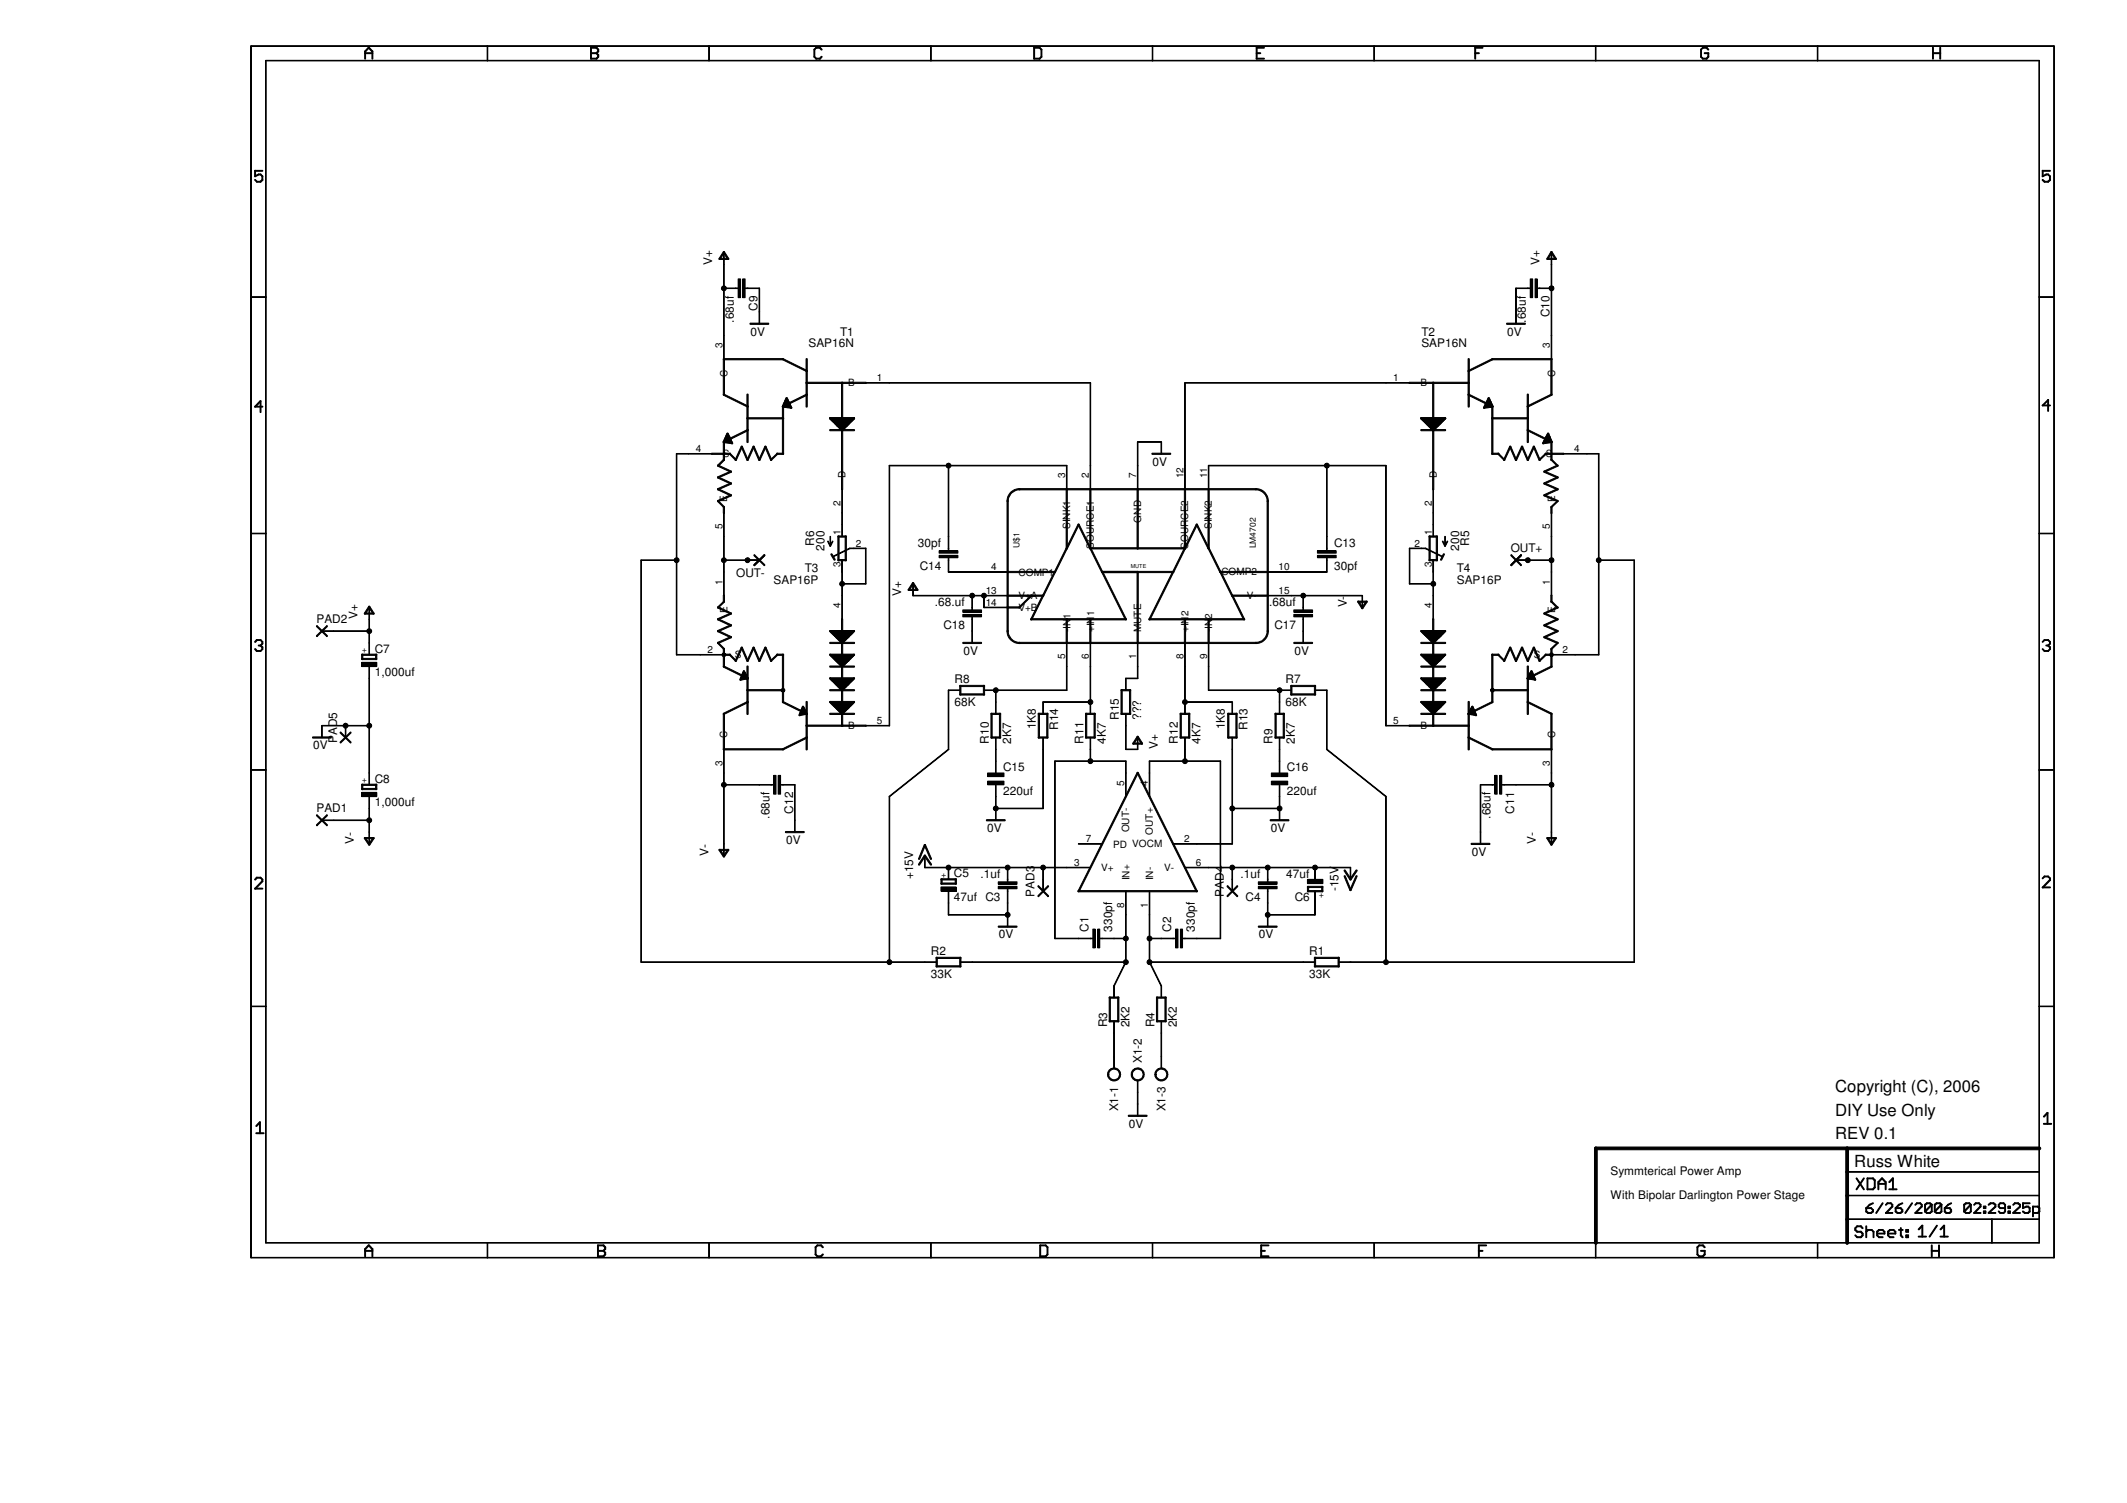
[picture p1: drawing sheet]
<svg xmlns="http://www.w3.org/2000/svg" width="297mm" height="210mm" viewBox="0 0 297 210" stroke-linecap="round" stroke-linejoin="round" font-family="sans-serif">
<defs><g id="words">
<g font-size="2.3">
<text x="256.3" y="152.5">Copyright (C), 2006</text>
<text x="256.3" y="155.8">DIY Use Only</text>
<text x="256.3" y="159.1">REV 0.1</text>
<text x="259" y="162.9">Russ White</text>
</g>
<g font-size="1.7">
<text x="99.4" y="37" transform="rotate(-90 99.4 37)">V+</text>
<text x="215" y="37" transform="rotate(-90 215 37)">V+</text>
<text x="102.5" y="45" transform="rotate(-90 102.5 45)">.68uf</text>
<text x="104.8" y="46.9">0V</text>
<text x="105.8" y="43.4" transform="rotate(-90 105.8 43.4)">C9</text>
<text x="117.3" y="46.9">T1</text>
<text x="198.5" y="46.9">T2</text>
<text x="210.5" y="46.9">0V</text>
<text x="213.1" y="45" transform="rotate(-90 213.1 45)">.68uf</text>
<text x="216.4" y="44.3" transform="rotate(-90 216.4 44.3)">C10</text>
<text x="112.9" y="48.5">SAP16N</text>
<text x="198.5" y="48.5">SAP16N</text>
<text x="161" y="65">0V</text>
<text x="113.7" y="76.2" transform="rotate(-90 113.7 76.2)">R6</text>
<text x="115.1" y="76.9" transform="rotate(-90 115.1 76.9)">200</text>
<text x="128.2" y="76.3">30pf</text>
<text x="186.3" y="76.3">C13</text>
<text x="203.8" y="76.9" transform="rotate(-90 203.8 76.9)">200</text>
<text x="205.2" y="76.2" transform="rotate(-90 205.2 76.2)">R5</text>
<text x="211" y="77">OUT+</text>
<text x="102.8" y="80.6">OUT-</text>
<text x="108" y="81.5">SAP16P</text>
<text x="112.4" y="79.9">T3</text>
<text x="125.9" y="83.2" transform="rotate(-90 125.9 83.2)">V+</text>
<text x="128.4" y="79.6">C14</text>
<text x="186.3" y="79.6">30pf</text>
<text x="203.5" y="79.9">T4</text>
<text x="203.5" y="81.5">SAP16P</text>
<text x="44.2" y="87">PAD2</text>
<text x="49.9" y="86.5" transform="rotate(-90 49.9 86.5)">V+</text>
<text x="130.6" y="84.6">.68.uf</text>
<text x="131.7" y="87.9">C18</text>
<text x="177.2" y="84.6">.68uf</text>
<text x="178" y="87.9">C17</text>
<text x="188.1" y="84.8" transform="rotate(-90 188.1 84.8)">V-</text>
<text x="52.3" y="91.1">C7</text>
<text x="52.3" y="94.4">1,000uf</text>
<text x="133.3" y="95.4">R8</text>
<text x="134.5" y="91.4">0V</text>
<text x="179.5" y="95.4">R7</text>
<text x="180.8" y="91.4">0V</text>
<text x="133.3" y="98.6">68K</text>
<text x="144.7" y="101.9" transform="rotate(-90 144.7 101.9)">1K8</text>
<text x="147.8" y="101.9" transform="rotate(-90 147.8 101.9)">R14</text>
<text x="156.3" y="100.5" transform="rotate(-90 156.3 100.5)">R15</text>
<text x="159.4" y="100.5" transform="rotate(-90 159.4 100.5)">???</text>
<text x="171.1" y="101.9" transform="rotate(-90 171.1 101.9)">1K8</text>
<text x="174.2" y="101.9" transform="rotate(-90 174.2 101.9)">R13</text>
<text x="179.5" y="98.6">68K</text>
<text x="43.7" y="104.6">0V</text>
<text x="47.1" y="103.8" transform="rotate(-90 47.1 103.8)">PAD5</text>
<text x="138.1" y="103.8" transform="rotate(-90 138.1 103.8)">R10</text>
<text x="140.1" y="107.7">C15</text>
<text x="141.2" y="103.8" transform="rotate(-90 141.2 103.8)">2K7</text>
<text x="151.3" y="103.8" transform="rotate(-90 151.3 103.8)">R11</text>
<text x="154.4" y="103.8" transform="rotate(-90 154.4 103.8)">4K7</text>
<text x="161.7" y="104.6" transform="rotate(-90 161.7 104.6)">V+</text>
<text x="164.5" y="103.8" transform="rotate(-90 164.5 103.8)">R12</text>
<text x="167.6" y="103.8" transform="rotate(-90 167.6 103.8)">4K7</text>
<text x="177.7" y="103.8" transform="rotate(-90 177.7 103.8)">R9</text>
<text x="179.7" y="107.7">C16</text>
<text x="180.8" y="103.8" transform="rotate(-90 180.8 103.8)">2K7</text>
<text x="44.2" y="113.4">PAD1</text>
<text x="52.3" y="109.3">C8</text>
<text x="52.3" y="112.6">1,000uf</text>
<text x="110.7" y="113.6" transform="rotate(-90 110.7 113.6)">C12</text>
<text x="140.1" y="111">220uf</text>
<text x="179.7" y="111">220uf</text>
<text x="211.5" y="113.6" transform="rotate(-90 211.5 113.6)">C11</text>
<text x="49.4" y="117.9" transform="rotate(-90 49.4 117.9)">V-</text>
<text x="98.9" y="119.5" transform="rotate(-90 98.9 119.5)">V-</text>
<text x="107.4" y="114.3" transform="rotate(-90 107.4 114.3)">.68uf</text>
<text x="109.8" y="117.9">0V</text>
<text x="137.8" y="116.2">0V</text>
<text x="177.5" y="116.2">0V</text>
<text x="205.5" y="119.5">0V</text>
<text x="208.2" y="114.3" transform="rotate(-90 208.2 114.3)">.68uf</text>
<text x="214.5" y="117.9" transform="rotate(-90 214.5 117.9)">V-</text>
<text x="127.5" y="122.8" transform="rotate(-90 127.5 122.8)">+15V</text>
<text x="133.2" y="122.5">C5</text>
<text x="133.2" y="125.8">47uf C3</text>
<text x="136.9" y="122.6">.1uf</text>
<text x="144.5" y="125.2" transform="rotate(-90 144.5 125.2)">PAD3</text>
<text x="170.9" y="125.2" transform="rotate(-90 170.9 125.2)">PAD4</text>
<text x="173.2" y="122.6">.1uf</text>
<text x="173.9" y="125.9">C4</text>
<text x="179.6" y="122.6">47uf</text>
<text x="180.8" y="125.9">C6</text>
<text x="186.9" y="124.5" transform="rotate(-90 186.9 124.5)">-15V</text>
<text x="139.5" y="131.1">0V</text>
<text x="152" y="130.1" transform="rotate(-90 152 130.1)">C1</text>
<text x="155.3" y="130.1" transform="rotate(-90 155.3 130.1)">330pf</text>
<text x="163.6" y="130.1" transform="rotate(-90 163.6 130.1)">C2</text>
<text x="166.9" y="130.1" transform="rotate(-90 166.9 130.1)">330pf</text>
<text x="175.8" y="131.1">0V</text>
<text x="130" y="133.4">R2</text>
<text x="130" y="136.5">33K</text>
<text x="182.8" y="133.4">R1</text>
<text x="182.8" y="136.5">33K</text>
<text x="154.6" y="143.5" transform="rotate(-90 154.6 143.5)">R3</text>
<text x="157.7" y="143.5" transform="rotate(-90 157.7 143.5)">2K2</text>
<text x="161.2" y="143.5" transform="rotate(-90 161.2 143.5)">R4</text>
<text x="164.3" y="143.5" transform="rotate(-90 164.3 143.5)">2K2</text>
<text x="159.5" y="148.4" transform="rotate(-90 159.5 148.4)">X1-2</text>
<text x="156.2" y="155.2" transform="rotate(-90 156.2 155.2)">X1-1</text>
<text x="162.8" y="155.2" transform="rotate(-90 162.8 155.2)">X1-3</text>
<text x="157.6" y="157.5">0V</text>
<text x="224.9" y="164.1">Symmterical Power Amp</text>
<text x="224.9" y="167.4">With Bipolar Darlington Power Stage</text>
</g>
<g font-size="1.4">
<text x="100.9" y="48.6" transform="rotate(-90 100.9 48.6)">3</text>
<text x="101.6" y="52.7" transform="rotate(-90 101.6 52.7)">C</text>
<text x="118.4" y="54">B</text>
<text x="122.4" y="53.3">1</text>
<text x="194.6" y="53.3">1</text>
<text x="198.4" y="54">B</text>
<text x="216.5" y="48.6" transform="rotate(-90 216.5 48.6)">3</text>
<text x="217.2" y="52.7" transform="rotate(-90 217.2 52.7)">C</text>
<text x="97.2" y="63.2">4</text>
<text x="101" y="63.8">S</text>
<text x="215.9" y="63.8">S</text>
<text x="219.8" y="63.2">4</text>
<text x="101.6" y="70.1" transform="rotate(-90 101.6 70.1)">E</text>
<text x="117.4" y="70.6" transform="rotate(-90 117.4 70.6)">2</text>
<text x="118.1" y="66.8" transform="rotate(-90 118.1 66.8)">D</text>
<text x="148.8" y="66.8" transform="rotate(-90 148.8 66.8)">3</text>
<text x="152.1" y="66.8" transform="rotate(-90 152.1 66.8)">2</text>
<text x="158.7" y="66.8" transform="rotate(-90 158.7 66.8)">7</text>
<text x="165.3" y="66.8" transform="rotate(-90 165.3 66.8)">12</text>
<text x="168.6" y="66.8" transform="rotate(-90 168.6 66.8)">11</text>
<text x="199.9" y="70.6" transform="rotate(-90 199.9 70.6)">2</text>
<text x="200.7" y="66.8" transform="rotate(-90 200.7 66.8)">D</text>
<text x="217.2" y="70.1" transform="rotate(-90 217.2 70.1)">E</text>
<text x="100.9" y="73.9" transform="rotate(-90 100.9 73.9)">5</text>
<text x="117.4" y="74.7" transform="rotate(-90 117.4 74.7)">1</text>
<text x="119.5" y="76.4">2</text>
<text x="149.4" y="73.9" transform="rotate(-90 149.4 73.9)">SINK1</text>
<text x="152.7" y="76.6" transform="rotate(-90 152.7 76.6)">SOURCE1</text>
<text x="159.3" y="73" transform="rotate(-90 159.3 73)">GND</text>
<text x="165.9" y="76.6" transform="rotate(-90 165.9 76.6)">SOURCE2</text>
<text x="169.2" y="73.9" transform="rotate(-90 169.2 73.9)">SINK2</text>
<text x="197.5" y="76.4">2</text>
<text x="199.9" y="74.7" transform="rotate(-90 199.9 74.7)">1</text>
<text x="216.5" y="73.9" transform="rotate(-90 216.5 73.9)">5</text>
<text x="100.9" y="81.7" transform="rotate(-90 100.9 81.7)">1</text>
<text x="117.4" y="79.2" transform="rotate(-90 117.4 79.2)">3</text>
<text x="137.7" y="83">13</text>
<text x="138.4" y="79.7">4</text>
<text x="142.2" y="80.4">COMP1</text>
<text x="142.2" y="83.7">V+A</text>
<text x="170.6" y="80.3">COMP2</text>
<text x="174.1" y="83.7">V-</text>
<text x="178.6" y="83">15</text>
<text x="178.6" y="79.7">10</text>
<text x="199.9" y="79.2" transform="rotate(-90 199.9 79.2)">3</text>
<text x="216.5" y="81.7" transform="rotate(-90 216.5 81.7)">1</text>
<text x="101.6" y="85.6" transform="rotate(-90 101.6 85.6)">E</text>
<text x="117.4" y="85" transform="rotate(-90 117.4 85)">4</text>
<text x="118.1" y="89" transform="rotate(-90 118.1 89)">D</text>
<text x="137.7" y="84.6">14</text>
<text x="142.2" y="85.3">V+B</text>
<text x="149.5" y="88.3" transform="rotate(-90 149.5 88.3)">-IN1</text>
<text x="152.8" y="88.3" transform="rotate(-90 152.8 88.3)">+IN1</text>
<text x="159.4" y="88.3" transform="rotate(-90 159.4 88.3)">MUTE</text>
<text x="166" y="88.3" transform="rotate(-90 166 88.3)">+IN2</text>
<text x="169.3" y="88.3" transform="rotate(-90 169.3 88.3)">-IN2</text>
<text x="199.9" y="85" transform="rotate(-90 199.9 85)">4</text>
<text x="200.7" y="89" transform="rotate(-90 200.7 89)">D</text>
<text x="217.2" y="85.6" transform="rotate(-90 217.2 85.6)">E</text>
<text x="98.8" y="91.2">2</text>
<text x="102.6" y="91.9">S</text>
<text x="148.8" y="92.1" transform="rotate(-90 148.8 92.1)">5</text>
<text x="152.1" y="92.1" transform="rotate(-90 152.1 92.1)">6</text>
<text x="158.7" y="92.1" transform="rotate(-90 158.7 92.1)">1</text>
<text x="165.3" y="92.1" transform="rotate(-90 165.3 92.1)">8</text>
<text x="168.6" y="92.1" transform="rotate(-90 168.6 92.1)">9</text>
<text x="214.2" y="91.9">S</text>
<text x="218.2" y="91.2">2</text>
<text x="118.4" y="101.9">B</text>
<text x="122.4" y="101.1">5</text>
<text x="194.6" y="101.1">5</text>
<text x="198.4" y="101.9">B</text>
<text x="100.9" y="106.9" transform="rotate(-90 100.9 106.9)">3</text>
<text x="101.6" y="103.1" transform="rotate(-90 101.6 103.1)">C</text>
<text x="216.5" y="106.9" transform="rotate(-90 216.5 106.9)">3</text>
<text x="217.2" y="103.1" transform="rotate(-90 217.2 103.1)">C</text>
<text x="157" y="109.7" transform="rotate(-90 157 109.7)">5</text>
<text x="160.3" y="109.7" transform="rotate(-90 160.3 109.7)">4</text>
<text x="151.6" y="117.6">7</text>
<text x="155.4" y="118.4">PD VOCM</text>
<text x="157.7" y="116.2" transform="rotate(-90 157.7 116.2)">OUT-</text>
<text x="161" y="116.6" transform="rotate(-90 161 116.6)">OUT+</text>
<text x="165.4" y="117.6">2</text>
<text x="150" y="120.9">3</text>
<text x="153.8" y="121.7">V+</text>
<text x="157.7" y="122.9" transform="rotate(-90 157.7 122.9)">IN+</text>
<text x="161" y="122.9" transform="rotate(-90 161 122.9)">IN-</text>
<text x="162.6" y="121.6">V-</text>
<text x="167" y="120.9">6</text>
<text x="157" y="126.7" transform="rotate(-90 157 126.7)">8</text>
<text x="160.3" y="126.7" transform="rotate(-90 160.3 126.7)">1</text>
</g>
<g font-size="1.2">
<text x="142.4" y="76.6" transform="rotate(-90 142.4 76.6)">U$1</text>
<text x="175.4" y="76.6" transform="rotate(-90 175.4 76.6)">LM4702</text>
<text x="51.2" y="91.2" transform="rotate(-90 51.2 91.2)">+</text>
<text x="51.2" y="109.3" transform="rotate(-90 51.2 109.3)">+</text>
<text x="132.1" y="122.6" transform="rotate(-90 132.1 122.6)">+</text>
<text x="184.8" y="125.4" transform="rotate(-90 184.8 125.4)">+</text>
</g>
<text font-size=".8" x="157.9" y="79.4">MUTE</text>
</g></defs>
<g fill="#000">
<path d="M50.9 7.2h.2l-.1 1.1-.1-.1z" fill-rule="evenodd"/>
<path d="M51.4 6.6l.2 .1-.6 .5h-.1z" fill-rule="evenodd"/>
<path d="M51.4 6.6h.2l.5 .6h-.2z" fill-rule="evenodd"/>
<path d="M51.9 7.2h.2l-.1 1.1-.1-.1z" fill-rule="evenodd"/>
<path d="M50.9 7.4h1.1l.1 .1h-1.1z" fill-rule="evenodd"/>
<path d="M35 6.4h33.1z" fill-rule="evenodd"/>
<path d="M37.1 8.5h31z" fill-rule="evenodd"/>
<path d="M68.1 6.4v2.1z" fill-rule="evenodd"/>
<path d="M82.5 6.6h.1v1.7l-.1-.1z" fill-rule="evenodd"/>
<path d="M82.5 6.6h.8l.1 .1h-.9z" fill-rule="evenodd"/>
<path d="M83.5 7.1l.1 .1-.3 .3-.1-.1z" fill-rule="evenodd"/>
<path d="M83.5 7.9l.1 .1-.3 .3-.1-.1z" fill-rule="evenodd"/>
<path d="M82.5 8.2l.8-.1 .1 .1-.9 .1z" fill-rule="evenodd"/>
<path d="M82.5 7.4h.8l.1 .1h-.9z" fill-rule="evenodd"/>
<path d="M83.2 6.6h.2l.2 .3-.1 .1z" fill-rule="evenodd"/>
<path d="M83.5 6.9h.1v.3h-.1z" fill-rule="evenodd"/>
<path d="M83.2 7.4h.2l.2 .3h-.1z" fill-rule="evenodd"/>
<path d="M83.5 7.7h.1v.3h-.1z" fill-rule="evenodd"/>
<path d="M68.1 6.4h31l-31 .1z" fill-rule="evenodd"/>
<path d="M68 8.5h31.1z" fill-rule="evenodd"/>
<path d="M99 6.4h.1l-.1 2.1z" fill-rule="evenodd"/>
<path d="M113.7 6.9h.1v1.1h-.1z" fill-rule="evenodd"/>
<path d="M113.7 6.9l.3-.3-.2 .4z" fill-rule="evenodd"/>
<path d="M113.7 7.9h.1l.2 .3v.1z" fill-rule="evenodd"/>
<path d="M113.9 6.6h.6l.1 .1h-.6z" fill-rule="evenodd"/>
<path d="M113.9 8.2l.6-.1 .1 .1-.6 .1z" fill-rule="evenodd"/>
<path d="M114.7 7.9l.1 .1-.3 .3-.1-.1z" fill-rule="evenodd"/>
<path d="M114.4 6.6h.2l.2 .3-.1 .1z" fill-rule="evenodd"/>
<path d="M99 6.4h31z" fill-rule="evenodd"/>
<path d="M99 8.5h31z" fill-rule="evenodd"/>
<path d="M130 6.4v2.1z" fill-rule="evenodd"/>
<path d="M144.4 6.6h.1l-.1 1.7v-.1z" fill-rule="evenodd"/>
<path d="M144.4 8.2l.8-.1v.1l-.8 .1z" fill-rule="evenodd"/>
<path d="M144.4 6.6h.8v.1h-.8z" fill-rule="evenodd"/>
<path d="M145.1 8.2l.3-.3h.1l-.3 .4z" fill-rule="evenodd"/>
<path d="M145.4 6.9h.1v1.1h-.1z" fill-rule="evenodd"/>
<path d="M145.2 6.6l.3 .3v.1l-.4-.3z" fill-rule="evenodd"/>
<path d="M130 8.5h31z" fill-rule="evenodd"/>
<path d="M130 6.4h31z" fill-rule="evenodd"/>
<path d="M160.9 6.4h.1v2.1z" fill-rule="evenodd"/>
<path d="M175.4 6.6h.2l-.1 1.7-.1-.1z" fill-rule="evenodd"/>
<path d="M175.4 7.4h.6l.1 .1h-.6z" fill-rule="evenodd"/>
<path d="M175.4 6.6h1.1l.1 .1h-1.1z" fill-rule="evenodd"/>
<path d="M175.4 8.2l1.1-.1 .1 .1-1.1 .1z" fill-rule="evenodd"/>
<path d="M160.9 8.5h31z" fill-rule="evenodd"/>
<path d="M160.9 6.4h31z" fill-rule="evenodd"/>
<path d="M191.9 6.4v2.1z" fill-rule="evenodd"/>
<path d="M206 6.6h.1l-.1 1.7v-.1z" fill-rule="evenodd"/>
<path d="M206 7.4h.5l.1 .1h-.6z" fill-rule="evenodd"/>
<path d="M206 6.6h1.1v.1h-1.1z" fill-rule="evenodd"/>
<path d="M191.9 8.5h31z" fill-rule="evenodd"/>
<path d="M191.9 6.4h31z" fill-rule="evenodd"/>
<path d="M222.8 6.4h.1l-.1 2.1z" fill-rule="evenodd"/>
<path d="M237.5 6.9h.1v1.1h-.1z" fill-rule="evenodd"/>
<path d="M237.5 6.9l.3-.3h.1l-.3 .4z" fill-rule="evenodd"/>
<path d="M237.5 7.9h.1l.3 .3-.1 .1z" fill-rule="evenodd"/>
<path d="M237.8 6.6h.5l.1 .1h-.6z" fill-rule="evenodd"/>
<path d="M237.7 8.2l.6-.1 .1 .1-.6 .1z" fill-rule="evenodd"/>
<path d="M238.5 7.9l.1 .1-.3 .3v-.1z" fill-rule="evenodd"/>
<path d="M238.3 6.6l.3 .3v.1l-.3-.3z" fill-rule="evenodd"/>
<path d="M238.5 7.4h.1v.6h-.1z" fill-rule="evenodd"/>
<path d="M238 7.4h.6v.1h-.6z" fill-rule="evenodd"/>
<path d="M222.8 8.5h31.1z" fill-rule="evenodd"/>
<path d="M222.8 6.4h31.1z" fill-rule="evenodd"/>
<path d="M253.8 6.4h.1l-.1 2.1z" fill-rule="evenodd"/>
<path d="M269.9 6.6h.1v1.7l-.1-.1z" fill-rule="evenodd"/>
<path d="M269.9 7.4h1.1v.1h-1.1z" fill-rule="evenodd"/>
<path d="M270.9 6.6h.1v1.7l-.1-.1z" fill-rule="evenodd"/>
<path d="M253.8 8.5h31z" fill-rule="evenodd"/>
<path d="M253.8 6.4h33.1z" fill-rule="evenodd"/>
<path d="M35.6 23.8h.1l-.1 .9v-.1z" fill-rule="evenodd"/>
<path d="M35.6 25.1l.3 .3z" fill-rule="evenodd"/>
<path d="M35.6 24.6l.5-.3h.1l-.6 .4z" fill-rule="evenodd"/>
<path d="M36.1 24.3h.3v.1h-.3z" fill-rule="evenodd"/>
<path d="M35.8 25.4l.6-.1v.1h-.5z" fill-rule="evenodd"/>
<path d="M35.6 23.8h1.1v.1h-1.1z" fill-rule="evenodd"/>
<path d="M36.3 24.3h.1l.3 .3-.1 .1z" fill-rule="evenodd"/>
<path d="M36.6 24.6h.1v.6l-.1-.1z" fill-rule="evenodd"/>
<path d="M36.3 25.3l.3-.2h.1l-.3 .3z" fill-rule="evenodd"/>
<path d="M101 35.2l.1-.1 .1 .2-.6 .9h-.1l-.1-.1z" fill-rule="evenodd"/>
<path d="M101.1 35.3v1.7z" fill-rule="evenodd"/>
<path d="M101 35.2h.2l.6 .9-.1 .1h-.1z" fill-rule="evenodd"/>
<path d="M100.5 36.1h1.2l.1 .1h-1.3z" fill-rule="evenodd"/>
<path d="M216.6 35.2l.1-.1v.2l-.5 .9h-.1l-.1-.1z" fill-rule="evenodd"/>
<path d="M216.6 35.3h.1v1.7z" fill-rule="evenodd"/>
<path d="M216.6 35.2h.1l.6 .9v.1h-.1z" fill-rule="evenodd"/>
<path d="M216 36.1h1.3v.1h-1.2z" fill-rule="evenodd"/>
<path d="M285.2 23.8h.1v.9l-.1-.1z" fill-rule="evenodd"/>
<path d="M285.2 25.1h.1l.3 .3h-.1z" fill-rule="evenodd"/>
<path d="M285.2 24.6l.6-.3-.5 .4z" fill-rule="evenodd"/>
<path d="M285.7 24.3h.3l.1 .1h-.3z" fill-rule="evenodd"/>
<path d="M285.5 25.4l.5-.1 .1 .1h-.6z" fill-rule="evenodd"/>
<path d="M285.2 23.8h1.1v.1h-1.1z" fill-rule="evenodd"/>
<path d="M286 24.3l.3 .3v.1l-.3-.3z" fill-rule="evenodd"/>
<path d="M286.2 24.6h.1v.6l-.1-.1z" fill-rule="evenodd"/>
<path d="M286 25.3l.3-.2-.3 .3z" fill-rule="evenodd"/>
<path d="M35 6.4h.1v35.1z" fill-rule="evenodd"/>
<path d="M36.3 56h.1l-.8 .9v-.1z" fill-rule="evenodd"/>
<path d="M36.3 56h.1v1.6h-.1z" fill-rule="evenodd"/>
<path d="M35.6 56.8l1.1-.1v.1l-1.1 .1z" fill-rule="evenodd"/>
<path d="M37.1 8.5h.1l-.1 33z" fill-rule="evenodd"/>
<path d="M35 41.5h2.2z" fill-rule="evenodd"/>
<path d="M101.1 40.2v6.7z" fill-rule="evenodd"/>
<path d="M101.1 37v3.3z" fill-rule="evenodd"/>
<path d="M101.1 46.8v3.4z" fill-rule="evenodd"/>
<path d="M101 50.1h.2l-.1 5.1h-.1z" fill-rule="evenodd"/>
<path d="M101.1 40.2l1.7 .1h-1.7z" fill-rule="evenodd"/>
<path d="M102.7 40.3h.4z" fill-rule="evenodd"/>
<path d="M104 40.3h.4z" fill-rule="evenodd"/>
<path d="M104.3 55.1h.2l-.1 1.8-.1-.1z" fill-rule="evenodd"/>
<path d="M104.3 56.7h.2l-.1 1.8h-.1z" fill-rule="evenodd"/>
<path d="M101 55.1l.1-.1 3.3 1.7 .1 .1-.1 .1-3.3-1.7z" fill-rule="evenodd"/>
<path d="M106 40.3h.1l-.1 3.3z" fill-rule="evenodd"/>
<path d="M104.4 40.3h1.7z" fill-rule="evenodd"/>
<path d="M106 43.6h.1l-.1 1.7z" fill-rule="evenodd"/>
<path d="M104.7 45.2l2.6-.1 .1 .2h-2.6z" fill-rule="evenodd"/>
<path d="M109.8 55.6l.1-.1v.1l-.5 1.2-.1 .1z" fill-rule="evenodd"/>
<path d="M109.3 56.7h.1v1.8h-.1z" fill-rule="evenodd"/>
<path d="M104.3 58.4l5.1-.1v.2h-5z" fill-rule="evenodd"/>
<path d="M101 50.1h8.4v.1l-8.3 .1z" fill-rule="evenodd"/>
<path d="M109.7 55.8l.3-.1v.1l-.3 .1z" fill-rule="evenodd"/>
<path d="M109.6 55.9h.5v.1h-.5z" fill-rule="evenodd"/>
<path d="M109.6 56.1l.6-.1v.2h-.6z" fill-rule="evenodd"/>
<path d="M109.5 56.2h.7l.1 .1h-.8z" fill-rule="evenodd"/>
<path d="M109.4 56.4l.9-.1 .1 .2h-1z" fill-rule="evenodd"/>
<path d="M109.3 56.6l1.1-.1v.1l-1 .1z" fill-rule="evenodd"/>
<path d="M109.3 56.7h1.1l.1 .1-1.2 .1z" fill-rule="evenodd"/>
<path d="M109.8 55.6h.1l.7 1.3-.1 .1h-.1z" fill-rule="evenodd"/>
<path d="M109.3 56.7l1.2 .2 .1 .1-1.3-.1z" fill-rule="evenodd"/>
<path d="M112.6 50.1h.1v1.8h-.1z" fill-rule="evenodd"/>
<path d="M112.6 51.8h.1v1.8l-.1-.1z" fill-rule="evenodd"/>
<path d="M112.6 53.4h.1v1.8h-.1z" fill-rule="evenodd"/>
<path d="M109.3 50.1l3.4 1.6v.2h-.1l-3.3-1.6z" fill-rule="evenodd"/>
<path d="M109.3 56.7l3.3-1.7 .1 .1v.1l-3.4 1.7z" fill-rule="evenodd"/>
<path d="M112.6 55.1h.1v1.8l-.1-.1z" fill-rule="evenodd"/>
<path d="M112.6 53.4h5l.1 .1-5.1 .1z" fill-rule="evenodd"/>
<path d="M117.3 59.9l.5-.1 .1 .1-.5 .1z" fill-rule="evenodd"/>
<path d="M117.2 59.7l.8-.1v.2h-.8z" fill-rule="evenodd"/>
<path d="M117 59.5h1.2v.1h-1.1z" fill-rule="evenodd"/>
<path d="M116.8 59.4h1.5l.1 .1h-1.5z" fill-rule="evenodd"/>
<path d="M116.7 59.2h1.8v.1l-1.7 .1z" fill-rule="evenodd"/>
<path d="M116.5 59.1l2.1-.1 .1 .1-2.1 .1z" fill-rule="evenodd"/>
<path d="M116.4 58.9l2.4-.1v.2h-2.4z" fill-rule="evenodd"/>
<path d="M116.2 58.7h2.8v.1h-2.8z" fill-rule="evenodd"/>
<path d="M116 58.5h3.1l.1 .1-3.1 .1z" fill-rule="evenodd"/>
<path d="M115.9 58.4l3.4-.1v.2h-3.4z" fill-rule="evenodd"/>
<path d="M115.9 58.4l3.4-.1v.2h-3.4z" fill-rule="evenodd"/>
<path d="M117.5 53.4h3.4l.1 .1-3.4 .1z" fill-rule="evenodd"/>
<path d="M120.9 53.5h3.3z" fill-rule="evenodd"/>
<path d="M124.2 53.4l28.1 .1h-28.1z" fill-rule="evenodd"/>
<path d="M165.5 53.4l28.1 .1h-28.1z" fill-rule="evenodd"/>
<path d="M193.5 53.5h3.4z" fill-rule="evenodd"/>
<path d="M196.8 53.4h3.4v.1l-3.4 .1z" fill-rule="evenodd"/>
<path d="M199.9 59.9l.5-.1v.1l-.5 .1z" fill-rule="evenodd"/>
<path d="M199.7 59.7l.8-.1 .1 .2h-.8z" fill-rule="evenodd"/>
<path d="M199.6 59.5h1.1v.1h-1.1z" fill-rule="evenodd"/>
<path d="M199.4 59.4h1.5v.1h-1.4z" fill-rule="evenodd"/>
<path d="M199.3 59.2h1.7l.1 .1-1.8 .1z" fill-rule="evenodd"/>
<path d="M199.1 59.1l2.1-.1 .1 .1-2.2 .1z" fill-rule="evenodd"/>
<path d="M198.9 58.9l2.4-.1 .1 .2h-2.4z" fill-rule="evenodd"/>
<path d="M198.8 58.7h2.7v.1h-2.7z" fill-rule="evenodd"/>
<path d="M198.6 58.5h3.1v.1l-3.1 .1z" fill-rule="evenodd"/>
<path d="M198.4 58.4l3.4-.1 .1 .2h-3.4z" fill-rule="evenodd"/>
<path d="M198.4 58.4l3.4-.1 .1 .2h-3.4z" fill-rule="evenodd"/>
<path d="M205 50.1h.2l-.1 1.8h-.1z" fill-rule="evenodd"/>
<path d="M205.1 51.7l.1 .1-.1 1.8-.1-.1z" fill-rule="evenodd"/>
<path d="M205.1 53.4h.1l-.1 1.8h-.1z" fill-rule="evenodd"/>
<path d="M200.1 53.4h5l.1 .1-5.1 .1z" fill-rule="evenodd"/>
<path d="M205 55.1h.2l-.1 1.8-.1-.1z" fill-rule="evenodd"/>
<path d="M207.8 55.6l.1-.1 .1 .1-.7 1.4h-.1v-.1z" fill-rule="evenodd"/>
<path d="M207.8 55.8l.2-.1 .1 .1-.3 .1z" fill-rule="evenodd"/>
<path d="M207.7 55.9h.4l.1 .1h-.5z" fill-rule="evenodd"/>
<path d="M207.6 56.1l.6-.1v.2h-.6z" fill-rule="evenodd"/>
<path d="M207.6 56.2h.6l.1 .1h-.7z" fill-rule="evenodd"/>
<path d="M207.5 56.3h.8l.1 .2h-.9z" fill-rule="evenodd"/>
<path d="M207.3 56.6l1.1-.1v.1l-1 .1z" fill-rule="evenodd"/>
<path d="M205.1 51.7l3.3-1.6h.1l-.1 .2-3.3 1.6h-.1z" fill-rule="evenodd"/>
<path d="M205 55.1l.1-.1 3.3 1.7 .1 .1-.1 .1-3.3-1.7z" fill-rule="evenodd"/>
<path d="M207.8 55.6h.2l.4 1.3-.1-.1z" fill-rule="evenodd"/>
<path d="M207.2 56.9l1.3-.2-.1 .2-1.1 .1z" fill-rule="evenodd"/>
<path d="M207.3 56.7h1.1l.1 .1-1.2 .1z" fill-rule="evenodd"/>
<path d="M208.3 56.7h.2l-.1 1.8h-.1z" fill-rule="evenodd"/>
<path d="M211.7 40.3h.1l-.1 3.3z" fill-rule="evenodd"/>
<path d="M211.7 43.6h.1l-.1 1.7z" fill-rule="evenodd"/>
<path d="M210.4 45.1h2.6v.2h-2.6z" fill-rule="evenodd"/>
<path d="M211.7 40.3h1.7z" fill-rule="evenodd"/>
<path d="M213.3 55.1h.1v1.8l-.1-.1z" fill-rule="evenodd"/>
<path d="M213.3 56.7h.1v1.8h-.1z" fill-rule="evenodd"/>
<path d="M208.3 58.4l5.1-.1v.2h-5z" fill-rule="evenodd"/>
<path d="M213.3 40.3h.4z" fill-rule="evenodd"/>
<path d="M214.6 40.3h.5z" fill-rule="evenodd"/>
<path d="M216.6 40.3h.1v6.6z" fill-rule="evenodd"/>
<path d="M216.7 36.9v3.4z" fill-rule="evenodd"/>
<path d="M216.6 46.9h.1v3.3z" fill-rule="evenodd"/>
<path d="M215 40.3h1.7z" fill-rule="evenodd"/>
<path d="M213.3 56.7l3.4-1.7v.1v.1l-3.3 1.7z" fill-rule="evenodd"/>
<path d="M208.3 50.1h8.4v.1l-8.3 .1z" fill-rule="evenodd"/>
<path d="M216.6 50.1h.1v5.1h-.1z" fill-rule="evenodd"/>
<path d="M284.8 8.4v33.1z" fill-rule="evenodd"/>
<path d="M286 55.8h.1l-.1 1.6z" fill-rule="evenodd"/>
<path d="M285.2 56.6l.8-.8h.1l-.8 .9z" fill-rule="evenodd"/>
<path d="M285.2 56.6h1.1l-1.1 .1z" fill-rule="evenodd"/>
<path d="M286.8 6.4h.1v35.1z" fill-rule="evenodd"/>
<path d="M284.8 41.4l2.1 .1h-2.1z" fill-rule="evenodd"/>
<path d="M35 41.5h.1v33z" fill-rule="evenodd"/>
<path d="M37.1 41.5h.1l-.1 33z" fill-rule="evenodd"/>
<path d="M35 74.5h2.2z" fill-rule="evenodd"/>
<path d="M94.4 63.4h.1v14.9z" fill-rule="evenodd"/>
<path d="M89.5 78.2h5z" fill-rule="evenodd"/>
<path d="M94.4 63.4h1.8z" fill-rule="evenodd"/>
<path d="M96.1 63.4h3.4z" fill-rule="evenodd"/>
<path d="M101.1 78.2v1.7z" fill-rule="evenodd"/>
<path d="M101.1 74.9v3.4z" fill-rule="evenodd"/>
<path d="M101.1 71.6v3.4z" fill-rule="evenodd"/>
<path d="M101.5 60.5h.1l.1 .1-.5 1.2h-.1z" fill-rule="evenodd"/>
<path d="M100.2 69.9l1 .9-.1 .1-.9-.9z" fill-rule="evenodd"/>
<path d="M100.2 65l.9-.9 .1 .1-.9 .9z" fill-rule="evenodd"/>
<path d="M101 63.3h.2l-.1 1h-.1z" fill-rule="evenodd"/>
<path d="M101 61.7h.2l-.1 1.8-.1-.1z" fill-rule="evenodd"/>
<path d="M99.4 63.3h1.7l.1 .1-1.8 .1z" fill-rule="evenodd"/>
<path d="M101 70.8h.2l-.1 .9h-.1z" fill-rule="evenodd"/>
<path d="M101.4 60.7h.3l.1 .1h-.3z" fill-rule="evenodd"/>
<path d="M101.3 60.9l.5-.1 .1 .2h-.5z" fill-rule="evenodd"/>
<path d="M101.3 61h.6v.1h-.6z" fill-rule="evenodd"/>
<path d="M101.3 61.1h.7v.2h-.7z" fill-rule="evenodd"/>
<path d="M101 63.3h1v.1l-.9 .1z" fill-rule="evenodd"/>
<path d="M101.1 61.3h1v.1l-.9 .1z" fill-rule="evenodd"/>
<path d="M101.1 61.5h1l.1 .1h-1.1z" fill-rule="evenodd"/>
<path d="M100.2 68.2l1.9-.8 .1 .1-.1 .1-1.8 .8h-.1z" fill-rule="evenodd"/>
<path d="M100.2 66.6h.1l1.8 .8 .1 .2h-.1l-1.9-.8z" fill-rule="evenodd"/>
<path d="M100.2 66.6l1.9-.8h.1l-.1 .2-1.8 .8z" fill-rule="evenodd"/>
<path d="M100.2 65l.1-.1 1.8 .9 .1 .1-.1 .1-1.9-.9z" fill-rule="evenodd"/>
<path d="M100.2 69.9l1.9-.8h.1l-.1 .2-1.8 .8-.1-.1z" fill-rule="evenodd"/>
<path d="M100.2 68.2l1.9 .9 .1 .1-.1 .1-1.9-.9z" fill-rule="evenodd"/>
<path d="M101 61.7l1.2-.1v.2h-1.1z" fill-rule="evenodd"/>
<path d="M101.5 60.5h.2l.6 1.4v.1l-.1-.1z" fill-rule="evenodd"/>
<path d="M101 61.7l1.3 .1v.1l-1.2-.1z" fill-rule="evenodd"/>
<path d="M103.5 62.3l.2 .1-.9 1.9h-.1v-.1z" fill-rule="evenodd"/>
<path d="M101.9 63.3h.1l.8 .9v.1z" fill-rule="evenodd"/>
<path d="M101.1 78.2h3.3z" fill-rule="evenodd"/>
<path d="M104.3 58.4h.2l-.1 1.8-.1-.1z" fill-rule="evenodd"/>
<path d="M101 61.7l3.4-1.7h.1l-.1 .2-3.3 1.6z" fill-rule="evenodd"/>
<path d="M105.2 62.4l.1-.1v.1l-.8 1.9h-.1l-.1-.1z" fill-rule="evenodd"/>
<path d="M103.5 62.3l.2 .1 .8 1.8-.1 .1h-.1l-.8-1.9z" fill-rule="evenodd"/>
<path d="M104.3 60h.2l-.1 1.8h-.1z" fill-rule="evenodd"/>
<path d="M105.3 78.9l1.4-1.4h.1l-1.4 1.5z" fill-rule="evenodd"/>
<path d="M105.3 78.9l1.4-1.4h.1l-1.4 1.5z" fill-rule="evenodd"/>
<path d="M104.4 78.2h1.7z" fill-rule="evenodd"/>
<path d="M104.4 78.2h1.7z" fill-rule="evenodd"/>
<path d="M105.2 62.4h.1l.8 1.8v.1h-.1z" fill-rule="evenodd"/>
<path d="M106.8 62.4l.1-.1 .1 .1-.9 1.9h-.1v-.1z" fill-rule="evenodd"/>
<path d="M105.3 77.5h.1l1.4 1.5h-.1z" fill-rule="evenodd"/>
<path d="M107.6 64.2l.9-.9h.1l-.9 1z" fill-rule="evenodd"/>
<path d="M106.8 62.4h.2l.8 1.8-.1 .1h-.1z" fill-rule="evenodd"/>
<path d="M108.5 63.3h.9v.1l-.9 .1z" fill-rule="evenodd"/>
<path d="M109.3 58.4h.1v5.1l-.1-.1z" fill-rule="evenodd"/>
<path d="M115.9 74.9h.1v1.4z" fill-rule="evenodd"/>
<path d="M115.6 75.6h.1l.3 .7z" fill-rule="evenodd"/>
<path d="M116.2 75.6h.1l-.3 .7z" fill-rule="evenodd"/>
<path d="M116 77.4h.2l.4 .7v.1h-.1z" fill-rule="evenodd"/>
<path d="M117 74.9h.2l-.1 3.4h-.1z" fill-rule="evenodd"/>
<path d="M117.6 71.6v1.7z" fill-rule="evenodd"/>
<path d="M117.5 60l1.7-1.7 .1 .1-1.7 1.8z" fill-rule="evenodd"/>
<path d="M117.5 60l1.7-1.7 .1 .1-1.7 1.8z" fill-rule="evenodd"/>
<path d="M117.6 68.3v3.4z" fill-rule="evenodd"/>
<path d="M117.6 73.3v1.7z" fill-rule="evenodd"/>
<path d="M117.6 78.2v1.7z" fill-rule="evenodd"/>
<path d="M117.6 78.2v1.7z" fill-rule="evenodd"/>
<path d="M117.5 53.4h.2l-.1 6.8-.1-.1z" fill-rule="evenodd"/>
<path d="M115.9 60h1.7l.1 .1-1.8 .1z" fill-rule="evenodd"/>
<path d="M115.9 58.4l.1-.1 1.7 1.8-.1 .1z" fill-rule="evenodd"/>
<path d="M115.9 58.4l.1-.1 1.7 1.8-.1 .1z" fill-rule="evenodd"/>
<path d="M117.5 60h.2l-.1 8.4h-.1z" fill-rule="evenodd"/>
<path d="M117.1 78.1h.5l.1 .2h-.6z" fill-rule="evenodd"/>
<path d="M117.5 78.2l.7-.1v.2h-.6z" fill-rule="evenodd"/>
<path d="M118 74.9h.2v3.4h-.2z" fill-rule="evenodd"/>
<path d="M117 74.9l1.2-.1v.2h-1.1z" fill-rule="evenodd"/>
<path d="M116.3 77.7l2.4-1.1-2.3 1.2z" fill-rule="evenodd"/>
<path d="M118.6 76.6h.7z" fill-rule="evenodd"/>
<path d="M117.5 60h1.8v.1l-1.7 .1z" fill-rule="evenodd"/>
<path d="M119.2 76.6h1.7z" fill-rule="evenodd"/>
<path d="M124.2 65h8.3l-8.3 .1z" fill-rule="evenodd"/>
<path d="M132.5 65v10z" fill-rule="evenodd"/>
<path d="M132.4 78.2h.1v1.7z" fill-rule="evenodd"/>
<path d="M132.4 74.9h.1v1.7z" fill-rule="evenodd"/>
<path d="M132.4 77.9h.1v.4z" fill-rule="evenodd"/>
<path d="M132.4 76.6h.1v.4z" fill-rule="evenodd"/>
<path d="M132.5 79.8l5 .1h-5z" fill-rule="evenodd"/>
<path d="M137.4 79.9h3.4z" fill-rule="evenodd"/>
<path d="M141.1 68.8a1.48 1.48 0 0 1 1.4-.5v.1a1.73 1.73 0 0 0-1.7 1.7l-.2-.1 .1-.4z" fill-rule="evenodd"/>
<path d="M148.9 76.5h.1l.1 .1-1.7 3.3-.1 .1-.1-.1z" fill-rule="evenodd"/>
<path d="M140.6 79.8h6.8v.1l-6.7 .1z" fill-rule="evenodd"/>
<path d="M132.5 65h16.5l-16.5 .1z" fill-rule="evenodd"/>
<path d="M149 65v3.4z" fill-rule="evenodd"/>
<path d="M150.5 73.2h.2v.1l-1.6 3.3-.2 .1v-.1z" fill-rule="evenodd"/>
<path d="M148.9 68.3h.2l-.1 8.4-.1-.1z" fill-rule="evenodd"/>
<path d="M152.2 53.5h.1v11.6z" fill-rule="evenodd"/>
<path d="M152.2 65h.1v3.4z" fill-rule="evenodd"/>
<path d="M150.5 73.2h.2l1.7 3.4-.1 .1-.1-.1z" fill-rule="evenodd"/>
<path d="M152.2 68.3h.2l-.1 8.4-.1-.1z" fill-rule="evenodd"/>
<path d="M152.2 76.5h.2l1.6 3.4v.1l-.2-.1z" fill-rule="evenodd"/>
<path d="M158.9 61.7v3.4z" fill-rule="evenodd"/>
<path d="M158.9 65v3.4z" fill-rule="evenodd"/>
<path d="M142.3 68.3l16.6-.1 .1 .2h-16.7z" fill-rule="evenodd"/>
<path d="M153.8 79.8h5.1l.1 .1-5.1 .1z" fill-rule="evenodd"/>
<path d="M152.2 76.5h6.7l.1 .1-6.8 .1z" fill-rule="evenodd"/>
<path d="M158.8 68.3h.2l-.1 8.4-.1-.1z" fill-rule="evenodd"/>
<path d="M158.9 61.7h3.3l-3.3 .1z" fill-rule="evenodd"/>
<path d="M162.2 61.7v1.7z" fill-rule="evenodd"/>
<path d="M160.9 63.3h2.5l.1 .1-2.6 .1z" fill-rule="evenodd"/>
<path d="M165.4 76.5h.1l.1 .1-1.7 3.3-.1 .1-.1-.1z" fill-rule="evenodd"/>
<path d="M153.8 79.8h10.1v.1l-10 .1z" fill-rule="evenodd"/>
<path d="M165.5 53.4v11.7z" fill-rule="evenodd"/>
<path d="M165.5 65v3.4z" fill-rule="evenodd"/>
<path d="M167 73.2h.2v.1l-1.6 3.3-.2 .1v-.1z" fill-rule="evenodd"/>
<path d="M165.4 68.3h.2l-.1 8.4-.1-.1z" fill-rule="evenodd"/>
<path d="M158.8 76.5h6.7l.1 .1-6.8 .1z" fill-rule="evenodd"/>
<path d="M168.7 65h.1v3.4z" fill-rule="evenodd"/>
<path d="M167 73.2h.2l1.7 3.4-.1 .1-.1-.1z" fill-rule="evenodd"/>
<path d="M168.7 68.3h.2l-.1 8.4-.1-.1z" fill-rule="evenodd"/>
<path d="M168.7 76.5h.2l1.6 3.4v.1l-.2-.1z" fill-rule="evenodd"/>
<path d="M158.8 68.3l16.6-.1 .1 .2h-16.7z" fill-rule="evenodd"/>
<path d="M170.3 79.8h6.8v.1l-6.7 .1z" fill-rule="evenodd"/>
<path d="M175.3 68.3a1.61 1.61 0 0 1 1.8 1.8h-.1a1.73 1.73 0 0 0-1.7-1.7z" fill-rule="evenodd"/>
<path d="M177 79.9h3.4z" fill-rule="evenodd"/>
<path d="M168.7 65h16.6z" fill-rule="evenodd"/>
<path d="M185.3 65v10z" fill-rule="evenodd"/>
<path d="M180.3 79.9h5z" fill-rule="evenodd"/>
<path d="M185.3 74.9v1.7z" fill-rule="evenodd"/>
<path d="M185.3 78.2v1.7z" fill-rule="evenodd"/>
<path d="M185.3 76.6v.4z" fill-rule="evenodd"/>
<path d="M185.3 77.9v.4z" fill-rule="evenodd"/>
<path d="M185.3 65h8.3z" fill-rule="evenodd"/>
<path d="M196.8 76.6h1.7z" fill-rule="evenodd"/>
<path d="M198.5 76.6h.6z" fill-rule="evenodd"/>
<path d="M199.6 74.9h.1v3.4h-.1z" fill-rule="evenodd"/>
<path d="M200.1 71.6h.1v1.7z" fill-rule="evenodd"/>
<path d="M200.1 60l1.7-1.7 .1 .1-1.7 1.8z" fill-rule="evenodd"/>
<path d="M200.1 60l1.7-1.7 .1 .1-1.7 1.8z" fill-rule="evenodd"/>
<path d="M200.1 68.3h.1v3.4z" fill-rule="evenodd"/>
<path d="M200.1 73.3h.1v1.7z" fill-rule="evenodd"/>
<path d="M200.1 78.2h.1v1.7z" fill-rule="evenodd"/>
<path d="M200.1 78.2h.1v1.7z" fill-rule="evenodd"/>
<path d="M200.1 53.4h.1v6.8l-.1-.1z" fill-rule="evenodd"/>
<path d="M198.4 60h1.8v.1l-1.7 .1z" fill-rule="evenodd"/>
<path d="M198.4 58.4l.1-.1 1.7 1.8-.1 .1z" fill-rule="evenodd"/>
<path d="M198.4 58.4l.1-.1 1.7 1.8-.1 .1z" fill-rule="evenodd"/>
<path d="M200.1 60h.1v8.4h-.1z" fill-rule="evenodd"/>
<path d="M199.6 78.2l.6-.1v.2h-.6z" fill-rule="evenodd"/>
<path d="M200.6 74.9h.1v3.4h-.1z" fill-rule="evenodd"/>
<path d="M200.1 78.2l.6-.1v.2h-.6z" fill-rule="evenodd"/>
<path d="M199.6 74.9l1.1-.1v.2h-1.1z" fill-rule="evenodd"/>
<path d="M201.5 77.4l.2-.1v.1l-.4 .8h-.1v-.1z" fill-rule="evenodd"/>
<path d="M199.1 76.6l2.3 1.1z" fill-rule="evenodd"/>
<path d="M201.8 74.9v1.4z" fill-rule="evenodd"/>
<path d="M202.1 75.6h.1l-.4 .7z" fill-rule="evenodd"/>
<path d="M201.4 75.6h.1l.3 .7z" fill-rule="evenodd"/>
<path d="M200.1 60h1.7l.1 .1-1.8 .1z" fill-rule="evenodd"/>
<path d="M208.3 58.4h.2l-.1 5.1-.1-.1z" fill-rule="evenodd"/>
<path d="M208.3 63.3h1v.1l-.9 .1z" fill-rule="evenodd"/>
<path d="M210.8 62.4l.1-.1 .1 .1-.9 1.9h-.1v-.1z" fill-rule="evenodd"/>
<path d="M209.2 63.3h.1l.8 .9v.1z" fill-rule="evenodd"/>
<path d="M212.3 77.5l.2 .1-1.5 1.4v-.1z" fill-rule="evenodd"/>
<path d="M212.3 77.5l.2 .1-1.5 1.4v-.1z" fill-rule="evenodd"/>
<path d="M212.5 62.4l.1-.1v.1l-.8 1.9h-.1l-.1-.1z" fill-rule="evenodd"/>
<path d="M210.8 62.4h.2l.8 1.8v.1h-.2z" fill-rule="evenodd"/>
<path d="M211 77.5h.1l1.4 1.5h-.2z" fill-rule="evenodd"/>
<path d="M211.7 78.2h1.7z" fill-rule="evenodd"/>
<path d="M211.7 78.2h1.7z" fill-rule="evenodd"/>
<path d="M213.3 58.4h.1v1.8l-.1-.1z" fill-rule="evenodd"/>
<path d="M212.5 62.4h.1l.8 1.8v.1h-.1z" fill-rule="evenodd"/>
<path d="M214.1 62.4l.1-.1 .1 .1-.9 1.9h-.1v-.1z" fill-rule="evenodd"/>
<path d="M213.3 60h.1v1.8h-.1z" fill-rule="evenodd"/>
<path d="M214.9 64.2l.9-.9h.1l-.8 1z" fill-rule="evenodd"/>
<path d="M214.1 62.4h.2l.8 1.8v.1h-.2z" fill-rule="evenodd"/>
<path d="M216.1 60.5h.1l.1 .1-.7 1.3-.1 .1-.1-.1z" fill-rule="evenodd"/>
<path d="M216 60.7h.3v.1h-.2z" fill-rule="evenodd"/>
<path d="M216 60.8h.4v.2h-.4z" fill-rule="evenodd"/>
<path d="M215.9 61h.6v.1h-.6z" fill-rule="evenodd"/>
<path d="M215.8 61.2l.7-.1v.2h-.7z" fill-rule="evenodd"/>
<path d="M215.7 61.3h.9v.1l-.9 .1z" fill-rule="evenodd"/>
<path d="M216.6 78.2h.1v1.7z" fill-rule="evenodd"/>
<path d="M216.6 74.9h.1v3.4z" fill-rule="evenodd"/>
<path d="M213.3 78.2h3.4z" fill-rule="evenodd"/>
<path d="M215.6 61.5h1.1v.1h-1.1z" fill-rule="evenodd"/>
<path d="M216.6 70.8l.9-.9h.1l-.9 1z" fill-rule="evenodd"/>
<path d="M216.6 71.6h.1v3.4z" fill-rule="evenodd"/>
<path d="M213.3 60l3.4 1.6v.2l-3.4-1.6z" fill-rule="evenodd"/>
<path d="M216.1 60.5h.2l.4 1.3h-.1z" fill-rule="evenodd"/>
<path d="M215.4 61.8l1.3-.1v.1l-1.2 .2z" fill-rule="evenodd"/>
<path d="M215.5 61.7l1.2-.1v.2h-1.1z" fill-rule="evenodd"/>
<path d="M215.8 63.3h.9v.1l-.9 .1z" fill-rule="evenodd"/>
<path d="M216.6 63.3h.1v1h-.1z" fill-rule="evenodd"/>
<path d="M216.6 61.7h.1v1.8l-.1-.1z" fill-rule="evenodd"/>
<path d="M216.6 70.8h.1v.9h-.1z" fill-rule="evenodd"/>
<path d="M215.6 67.5l.1-.1 1.9 .8v.2h-.1l-1.9-.8z" fill-rule="evenodd"/>
<path d="M215.6 67.5l1.9-.9h.1v.2l-1.9 .8z" fill-rule="evenodd"/>
<path d="M215.6 65.8h.1l1.9 .8v.1l-.1 .1-1.9-.8z" fill-rule="evenodd"/>
<path d="M215.6 65.8l1.9-.9 .1 .1v.1l-1.9 .9z" fill-rule="evenodd"/>
<path d="M215.6 69.1h.1l1.9 .8v.1l-.1 .1-1.9-.8z" fill-rule="evenodd"/>
<path d="M215.6 69.1l1.9-.9 .1 .1v.1l-1.9 .9z" fill-rule="evenodd"/>
<path d="M216.6 64.2l.1-.1 .9 1h-.1z" fill-rule="evenodd"/>
<path d="M216.6 63.3h1.8v.1l-1.8 .1z" fill-rule="evenodd"/>
<path d="M218.3 63.4h3.4z" fill-rule="evenodd"/>
<path d="M223.2 63.4h.1v14.9z" fill-rule="evenodd"/>
<path d="M221.6 63.4h1.7z" fill-rule="evenodd"/>
<path d="M223.2 78.2h5.1z" fill-rule="evenodd"/>
<path d="M284.8 41.4v33.1z" fill-rule="evenodd"/>
<path d="M286.8 41.5h.1v33z" fill-rule="evenodd"/>
<path d="M284.7 74.5h2.2z" fill-rule="evenodd"/>
<path d="M35.8 89.3l.1 .1-.3 .3v-.1z" fill-rule="evenodd"/>
<path d="M35.6 90.6h.1l.2 .3-.1 .1z" fill-rule="evenodd"/>
<path d="M35.8 89.4l.6-.1v.1l-.5 .1z" fill-rule="evenodd"/>
<path d="M36.1 90.1h.3v.1h-.3z" fill-rule="evenodd"/>
<path d="M35.9 90.8h.5v.1l-.5 .1z" fill-rule="evenodd"/>
<path d="M36.3 89.4l.1-.1 .3 .4h-.1z" fill-rule="evenodd"/>
<path d="M36.6 89.6h.1v.4l-.1-.1z" fill-rule="evenodd"/>
<path d="M36.3 90.1l.3-.3 .1 .1-.3 .3z" fill-rule="evenodd"/>
<path d="M36.3 90.1h.1l.3 .3-.1 .1z" fill-rule="evenodd"/>
<path d="M36.6 90.4h.1v.3h-.1z" fill-rule="evenodd"/>
<path d="M36.3 90.9l.3-.3h.1l-.3 .4z" fill-rule="evenodd"/>
<path d="M44.2 88.8l1.4-1.4h.1l-1.4 1.5z" fill-rule="evenodd"/>
<path d="M44.2 87.4l1.5 1.4v.1l-1.5-1.4z" fill-rule="evenodd"/>
<path d="M44.9 88.1h1.8z" fill-rule="evenodd"/>
<path d="M50.5 92.5h2.1v.6h-2.1z" fill-rule="evenodd"/>
<path d="M50.5 91.4h.2l-.1 .7h-.1z" fill-rule="evenodd"/>
<path d="M51.5 84.7h.1v.1l-.5 .9-.2 .1v-.2z" fill-rule="evenodd"/>
<path d="M51.5 86.5h.1v1.7z" fill-rule="evenodd"/>
<path d="M51.6 88.1v1.7z" fill-rule="evenodd"/>
<path d="M46.6 88.1h5z" fill-rule="evenodd"/>
<path d="M51.5 93.1h.1v1.7z" fill-rule="evenodd"/>
<path d="M51.5 89.8h.1v1.7z" fill-rule="evenodd"/>
<path d="M51.5 84.8h.1v1.7z" fill-rule="evenodd"/>
<path d="M51.5 84.7h.1l.6 .9v.2l-.1-.1z" fill-rule="evenodd"/>
<path d="M50.9 85.6h1.3v.1l-1.3 .1z" fill-rule="evenodd"/>
<path d="M50.5 91.9h2.1v.2h-2.1z" fill-rule="evenodd"/>
<path d="M52.5 91.4h.1v.7h-.1z" fill-rule="evenodd"/>
<path d="M50.5 91.4h2.1v.1h-2.1z" fill-rule="evenodd"/>
<path d="M94.4 78.2h.1v13.3z" fill-rule="evenodd"/>
<path d="M94.4 91.4h3.4z" fill-rule="evenodd"/>
<path d="M100.2 84.8l.9-.9 .1 .1-.9 .9z" fill-rule="evenodd"/>
<path d="M100.9 91.2h.3a.28 .28 0 0 1 .1 .2 .28 .28 0 0 1-.1 .3l-.3-.1-.1-.2h.3l.1 .1-.4-.1z" fill-rule="evenodd"/>
<path d="M101.1 79.8v3.4z" fill-rule="evenodd"/>
<path d="M97.7 91.4h3.4z" fill-rule="evenodd"/>
<path d="M100.2 89.7h.1l.9 .9-.1 .1z" fill-rule="evenodd"/>
<path d="M101 83.1h.2l-.1 1h-.1z" fill-rule="evenodd"/>
<path d="M101 90.6h.2l-.1 2.6-.1-.1z" fill-rule="evenodd"/>
<path d="M101 91.4h1v.1h-.9z" fill-rule="evenodd"/>
<path d="M100.2 88.1l1.9-.9 .1 .1-.1 .1-1.8 .8z" fill-rule="evenodd"/>
<path d="M100.2 86.4l1.9 .8 .1 .2h-.1l-1.9-.8z" fill-rule="evenodd"/>
<path d="M100.2 86.4l1.9-.8h.1l-.1 .2-1.8 .8-.1-.1z" fill-rule="evenodd"/>
<path d="M100.2 84.8l1.9 .8 .1 .1-.1 .1-1.9-.9z" fill-rule="evenodd"/>
<path d="M100.2 89.7l1.9-.8h.1l-.1 .2-1.8 .8z" fill-rule="evenodd"/>
<path d="M100.2 88.1h.1l1.8 .8 .1 .1-.1 .1-1.9-.9z" fill-rule="evenodd"/>
<path d="M103.5 90.4l.2 .1-.9 1.8-.1 .1v-.1z" fill-rule="evenodd"/>
<path d="M101.9 91.4h.1l.8 .9-.1 .1z" fill-rule="evenodd"/>
<path d="M103.8 93.7h.1l.1 .1-.5 1.2h-.1z" fill-rule="evenodd"/>
<path d="M103.8 93.9h.2l.1 .1h-.3z" fill-rule="evenodd"/>
<path d="M103.7 94h.4v.1h-.4z" fill-rule="evenodd"/>
<path d="M103.6 94.2l.6-.1v.2h-.6z" fill-rule="evenodd"/>
<path d="M103.3 94.9l1-.2v.1l-.9 .2z" fill-rule="evenodd"/>
<path d="M103.5 94.4l.8-.1v.1l-.7 .1z" fill-rule="evenodd"/>
<path d="M103.5 94.5h.9v.1l-.9 .1z" fill-rule="evenodd"/>
<path d="M104.4 93h.1l-.1 1.8h-.1z" fill-rule="evenodd"/>
<path d="M104.4 94.7h.1l-.1 1.8-.1-.1z" fill-rule="evenodd"/>
<path d="M104.3 96.4h.2l-.1 1.7h-.1z" fill-rule="evenodd"/>
<path d="M101 93h.1l3.3 1.7 .1 .1h-.1l-3.3-1.6z" fill-rule="evenodd"/>
<path d="M101 99.7l3.4-1.7h.1l-.1 .1-3.3 1.7z" fill-rule="evenodd"/>
<path d="M104.3 98h.2l-.1 1.8-.1-.1z" fill-rule="evenodd"/>
<path d="M103.8 93.7h.2l.5 1-.1 .1h-.1z" fill-rule="evenodd"/>
<path d="M104.1 94.7h.3l.1 .1h-.3z" fill-rule="evenodd"/>
<path d="M103.4 94.7h1l.1 .1h-1.1z" fill-rule="evenodd"/>
<path d="M105.2 90.4h.1v.1l-.8 1.8-.1 .1-.1-.1z" fill-rule="evenodd"/>
<path d="M103.5 90.4h.2l.8 1.9-.1 .1-.1-.1-.8-1.8z" fill-rule="evenodd"/>
<path d="M105.2 90.4h.1l.8 1.9v.1l-.1-.1z" fill-rule="evenodd"/>
<path d="M106.8 90.4h.1l.1 .1-.9 1.8-.1 .1v-.1z" fill-rule="evenodd"/>
<path d="M107.6 92.2l.9-.8h.1l-.9 1z" fill-rule="evenodd"/>
<path d="M106.8 90.4h.2l.8 1.9-.1 .1-.1-.1z" fill-rule="evenodd"/>
<path d="M109.2 96.2l.2-.1a.28 .28 0 0 1 .2 .3 .28 .28 0 0 1-.2 .2h-.3v-.2l.3-.1v.1h-.3z" fill-rule="evenodd"/>
<path d="M104.3 96.4l5.1-.1v.1l-5 .1z" fill-rule="evenodd"/>
<path d="M109.3 91.4h.1v5.1l-.1-.1z" fill-rule="evenodd"/>
<path d="M108.5 91.4h.9v.1h-.9z" fill-rule="evenodd"/>
<path d="M109.3 96.4h.1v1.7h-.1z" fill-rule="evenodd"/>
<path d="M112.1 98.7l.1-.1v.1l-.4 1.2h-.2z" fill-rule="evenodd"/>
<path d="M112 98.8h.3v.1l-.2 .1z" fill-rule="evenodd"/>
<path d="M111.9 99l.5-.1v.2h-.4z" fill-rule="evenodd"/>
<path d="M111.9 99.1h.5l.1 .1-.6 .1z" fill-rule="evenodd"/>
<path d="M111.6 99.8l1-.1-.1 .1-.8 .1z" fill-rule="evenodd"/>
<path d="M111.8 99.3h.7l.1 .1h-.8z" fill-rule="evenodd"/>
<path d="M111.7 99.5l.9-.1v.2h-.8z" fill-rule="evenodd"/>
<path d="M112.6 98h.1v1.8l-.1-.1z" fill-rule="evenodd"/>
<path d="M109.3 98l3.4 1.6v.1l-.1 .1-3.3-1.7z" fill-rule="evenodd"/>
<path d="M112.1 98.7h.1l.5 1v.1l-.1-.1z" fill-rule="evenodd"/>
<path d="M112.4 99.6h.3v.1l-.3 .1z" fill-rule="evenodd"/>
<path d="M111.6 99.7l1.1-.1v.1l-1 .1z" fill-rule="evenodd"/>
<path d="M117.6 81.5v1.7z" fill-rule="evenodd"/>
<path d="M117.6 79.8v1.8z" fill-rule="evenodd"/>
<path d="M117.5 99.7l1.7-1.7h.1l-1.7 1.8z" fill-rule="evenodd"/>
<path d="M117.5 96.4l1.7-1.7h.1l-1.7 1.8z" fill-rule="evenodd"/>
<path d="M117.5 93l1.7-1.6h.1l-1.7 1.8z" fill-rule="evenodd"/>
<path d="M117.5 89.7l1.7-1.6h.1l-1.7 1.8z" fill-rule="evenodd"/>
<path d="M117.6 83.2v3.3z" fill-rule="evenodd"/>
<path d="M115.9 98h.1l1.7 1.7-.1 .1z" fill-rule="evenodd"/>
<path d="M115.9 94.7h.1l1.7 1.7-.1 .1z" fill-rule="evenodd"/>
<path d="M115.9 91.4h.1l1.7 1.7-.1 .1z" fill-rule="evenodd"/>
<path d="M115.9 88.1h.1l1.7 1.7-.1 .1z" fill-rule="evenodd"/>
<path d="M117.4 99.4h.4l.1 .2h-.5z" fill-rule="evenodd"/>
<path d="M117.3 96.2l.5-.1 .1 .2h-.5z" fill-rule="evenodd"/>
<path d="M117.3 92.9l.5-.1 .1 .2h-.5z" fill-rule="evenodd"/>
<path d="M117.3 89.6l.5-.1 .1 .2h-.5z" fill-rule="evenodd"/>
<path d="M117.2 99.3h.8v.1h-.8z" fill-rule="evenodd"/>
<path d="M117.2 96h.8v.1h-.8z" fill-rule="evenodd"/>
<path d="M117.2 92.7h.8v.1h-.8z" fill-rule="evenodd"/>
<path d="M117.2 89.4h.8v.1h-.8z" fill-rule="evenodd"/>
<path d="M117.1 99.1h1.1v.1l-1.1 .1z" fill-rule="evenodd"/>
<path d="M117 95.8h1.2v.1l-1.1 .1z" fill-rule="evenodd"/>
<path d="M117 92.5h1.2v.1l-1.1 .1z" fill-rule="evenodd"/>
<path d="M117.1 89.2h1.1v.1l-1.1 .1z" fill-rule="evenodd"/>
<path d="M116.8 99l1.5-.1 .1 .2h-1.5z" fill-rule="evenodd"/>
<path d="M116.8 95.7l1.5-.1 .1 .2h-1.5z" fill-rule="evenodd"/>
<path d="M116.8 92.4l1.5-.1 .1 .2h-1.5z" fill-rule="evenodd"/>
<path d="M116.9 89h1.4l.1 .2h-1.5z" fill-rule="evenodd"/>
<path d="M116.8 98.8h1.7v.1l-1.7 .1z" fill-rule="evenodd"/>
<path d="M116.7 95.5h1.8v.1l-1.7 .1z" fill-rule="evenodd"/>
<path d="M116.7 92.2h1.8v.1l-1.7 .1z" fill-rule="evenodd"/>
<path d="M116.7 88.9h1.8v.1l-1.7 .1z" fill-rule="evenodd"/>
<path d="M116.6 98.6h2l.1 .2h-2.1z" fill-rule="evenodd"/>
<path d="M116.5 95.4l2.1-.1 .1 .2h-2.1z" fill-rule="evenodd"/>
<path d="M116.5 92.1l2.1-.1 .1 .2h-2.1z" fill-rule="evenodd"/>
<path d="M116.6 88.7h2l.1 .2h-2.1z" fill-rule="evenodd"/>
<path d="M116.4 98.5h2.4v.1h-2.4z" fill-rule="evenodd"/>
<path d="M116.4 95.2h2.4v.1h-2.4z" fill-rule="evenodd"/>
<path d="M116.4 91.9h2.4v.1h-2.4z" fill-rule="evenodd"/>
<path d="M116.4 88.6h2.4v.1h-2.4z" fill-rule="evenodd"/>
<path d="M116.2 98.3h2.8v.1l-2.8 .1z" fill-rule="evenodd"/>
<path d="M116.2 95h2.8v.1l-2.8 .1z" fill-rule="evenodd"/>
<path d="M116.2 91.7h2.8v.1l-2.8 .1z" fill-rule="evenodd"/>
<path d="M116.2 88.4h2.8v.1l-2.8 .1z" fill-rule="evenodd"/>
<path d="M116 98.2l3.1-.1 .1 .2h-3.1z" fill-rule="evenodd"/>
<path d="M116 94.9l3.1-.1 .1 .2h-3.1z" fill-rule="evenodd"/>
<path d="M116 91.6l3.1-.1 .1 .2h-3.1z" fill-rule="evenodd"/>
<path d="M116 88.3l3.1-.1 .1 .2h-3.1z" fill-rule="evenodd"/>
<path d="M115.9 98h3.4v.1h-3.4z" fill-rule="evenodd"/>
<path d="M115.9 99.7l3.4-.1v.1l-3.4 .1z" fill-rule="evenodd"/>
<path d="M115.9 94.7h3.4v.1h-3.4z" fill-rule="evenodd"/>
<path d="M115.9 96.4l3.4-.1v.1l-3.4 .1z" fill-rule="evenodd"/>
<path d="M115.9 91.4h3.4v.1h-3.4z" fill-rule="evenodd"/>
<path d="M115.9 93h3.4v.1l-3.4 .1z" fill-rule="evenodd"/>
<path d="M115.9 88.1h3.4v.1h-3.4z" fill-rule="evenodd"/>
<path d="M115.9 89.7h3.4v.1l-3.4 .1z" fill-rule="evenodd"/>
<path d="M120.9 76.6v5z" fill-rule="evenodd"/>
<path d="M117.6 81.5h3.3z" fill-rule="evenodd"/>
<path d="M127.4 81.4h.2v.1l-.6 .9-.1 .1-.1-.2z" fill-rule="evenodd"/>
<path d="M127.5 81.5h.1l-.1 1.7z" fill-rule="evenodd"/>
<path d="M127.4 81.4h.2l.6 .9-.1 .2-.1-.1z" fill-rule="evenodd"/>
<path d="M126.8 82.3h1.3l.1 .1-1.3 .1z" fill-rule="evenodd"/>
<path d="M132.5 96.4h1.7h-1.7z" fill-rule="evenodd"/>
<path d="M134.1 95.7l.1 .1v1.3l-.2-.1z" fill-rule="evenodd"/>
<path d="M127.5 83.2h8.3z" fill-rule="evenodd"/>
<path d="M135.7 86.5h.1v1.7z" fill-rule="evenodd"/>
<path d="M135.8 83.1v1.8z" fill-rule="evenodd"/>
<path d="M135.8 86.1v.4z" fill-rule="evenodd"/>
<path d="M135.7 84.8h.1v.4z" fill-rule="evenodd"/>
<path d="M135.7 88.1h.1v1.7z" fill-rule="evenodd"/>
<path d="M134.5 89.7h2.5l.1 .1-2.6 .1z" fill-rule="evenodd"/>
<path d="M137.4 83.1v1.8z" fill-rule="evenodd"/>
<path d="M135.8 83.1l1.7 .1h-1.7z" fill-rule="evenodd"/>
<path d="M134 96.9h3.5v.1l-3.4 .1z" fill-rule="evenodd"/>
<path d="M134.1 95.7h3.4v.1l-3.4 .1z" fill-rule="evenodd"/>
<path d="M137.3 95.8h.2v1.3l-.2-.1z" fill-rule="evenodd"/>
<path d="M139 96.4h.1v1.7z" fill-rule="evenodd"/>
<path d="M137.4 96.4h1.7z" fill-rule="evenodd"/>
<path d="M139 98h.1v1.7z" fill-rule="evenodd"/>
<path d="M138.4 99.7l1.3-.1v.1l-1.3 .1z" fill-rule="evenodd"/>
<path d="M140.6 88.1h.2a1.73 1.73 0 0 0 1.7 1.6v.1a1.66 1.66 0 0 1-1.9-1.7z" fill-rule="evenodd"/>
<path d="M137.4 83.1l3.4 .1h-3.4z" fill-rule="evenodd"/>
<path d="M137.4 84.8h3.4z" fill-rule="evenodd"/>
<path d="M140.6 69.9h.2v15h-.2z" fill-rule="evenodd"/>
<path d="M140.6 84.8h.2v3.4h-.2z" fill-rule="evenodd"/>
<path d="M142.3 84.8l1.7-1.7h.1l-1.7 1.8z" fill-rule="evenodd"/>
<path d="M140.6 84.8h1.8l.1 .1h-1.8z" fill-rule="evenodd"/>
<path d="M145.6 83.1h.1l.1 .1-1.7 3.3-.1 .1-.1-.1z" fill-rule="evenodd"/>
<path d="M140.6 83.1h3.5v.1l-3.4 .1z" fill-rule="evenodd"/>
<path d="M145.6 98h.1v1.7z" fill-rule="evenodd"/>
<path d="M147.2 79.8h.2v.1l-1.6 3.3-.2 .1v-.1z" fill-rule="evenodd"/>
<path d="M143.9 83.1h1.8l.1 .1-1.8 .1z" fill-rule="evenodd"/>
<path d="M145 99.7l1.3-.1v.1l-1.3 .1z" fill-rule="evenodd"/>
<path d="M139 96.4h10z" fill-rule="evenodd"/>
<path d="M148.9 93.1h.1v3.3z" fill-rule="evenodd"/>
<path d="M149 89.7v3.4z" fill-rule="evenodd"/>
<path d="M143.9 86.4h5.1l.1 .1-5.1 .1z" fill-rule="evenodd"/>
<path d="M148.9 86.4h.2l-.1 3.5-.1-.1z" fill-rule="evenodd"/>
<path d="M152.2 93.1h.1v5z" fill-rule="evenodd"/>
<path d="M145.6 98h6.7z" fill-rule="evenodd"/>
<path d="M152.2 89.8h.1v3.3z" fill-rule="evenodd"/>
<path d="M152.2 98h.1v1.7z" fill-rule="evenodd"/>
<path d="M148.9 86.4h3.4l.1 .1-3.5 .1z" fill-rule="evenodd"/>
<path d="M152.2 86.4h.2l-.1 3.5-.1-.1z" fill-rule="evenodd"/>
<path d="M151.6 99.7l1.3-.1 .1 .1-1.4 .1z" fill-rule="evenodd"/>
<path d="M156.5 96.4h.2v3.4l-.2-.1z" fill-rule="evenodd"/>
<path d="M157.2 94.7h.1l-.1 1.7z" fill-rule="evenodd"/>
<path d="M153.8 79.8h.2l3.3 6.7v.1l-.2-.1z" fill-rule="evenodd"/>
<path d="M152.2 86.4h5.1v.1l-5.1 .1z" fill-rule="evenodd"/>
<path d="M157.7 96.4h.2v3.4l-.2-.1z" fill-rule="evenodd"/>
<path d="M156.5 96.4l1.4-.1v.1l-1.3 .1z" fill-rule="evenodd"/>
<path d="M156.5 99.7l1.4-.1v.1l-1.3 .1z" fill-rule="evenodd"/>
<path d="M157.2 94.7h1.7z" fill-rule="evenodd"/>
<path d="M158.8 93.1h.1v1.7z" fill-rule="evenodd"/>
<path d="M158.9 89.7v3.4z" fill-rule="evenodd"/>
<path d="M142.3 89.7h16.6l.1 .1-16.7 .1z" fill-rule="evenodd"/>
<path d="M158.8 79.8h.2l-.1 10.1-.1-.1z" fill-rule="evenodd"/>
<path d="M163.7 79.8h.2v.1l-3.3 6.6-.1 .1-.1-.1z" fill-rule="evenodd"/>
<path d="M165.4 93.1h.1v5z" fill-rule="evenodd"/>
<path d="M165.5 89.7v3.4z" fill-rule="evenodd"/>
<path d="M165.5 98v1.7z" fill-rule="evenodd"/>
<path d="M160.4 86.4h5.1l.1 .1-5.1 .1z" fill-rule="evenodd"/>
<path d="M165.4 86.4h.2l-.1 3.5-.1-.1z" fill-rule="evenodd"/>
<path d="M164.8 99.7l1.3-.1 .1 .1-1.4 .1z" fill-rule="evenodd"/>
<path d="M168.7 93.1h.1v3.3z" fill-rule="evenodd"/>
<path d="M168.7 89.8h.1v3.3z" fill-rule="evenodd"/>
<path d="M165.4 86.4h3.4l.1 .1-3.5 .1z" fill-rule="evenodd"/>
<path d="M168.7 86.4h.2l-.1 3.5-.1-.1z" fill-rule="evenodd"/>
<path d="M165.5 98h6.6l-6.6 .1z" fill-rule="evenodd"/>
<path d="M172 98h.1v1.7z" fill-rule="evenodd"/>
<path d="M170.3 79.8h.2l1.7 3.4-.1 .1-.1-.1z" fill-rule="evenodd"/>
<path d="M171.5 99.6h1.2l.1 .1-1.3 .1z" fill-rule="evenodd"/>
<path d="M168.7 86.4h5.1v.1l-5.1 .1z" fill-rule="evenodd"/>
<path d="M172 83.1h.2l1.6 3.4v.1l-.1-.1z" fill-rule="evenodd"/>
<path d="M177 88.1h.1a1.61 1.61 0 0 1-1.8 1.7v-.1a1.66 1.66 0 0 0 1.7-1.6z" fill-rule="evenodd"/>
<path d="M158.8 89.7h16.6l.1 .1-16.7 .1z" fill-rule="evenodd"/>
<path d="M172 83.1h5.1v.1l-5.1 .1z" fill-rule="evenodd"/>
<path d="M177 69.9h.1v18.3h-.1z" fill-rule="evenodd"/>
<path d="M178.6 96.4h.1v1.7z" fill-rule="evenodd"/>
<path d="M168.7 96.4h10z" fill-rule="evenodd"/>
<path d="M178.6 98h.1v1.7z" fill-rule="evenodd"/>
<path d="M178.1 99.7l1.2-.1 .1 .1-1.3 .1z" fill-rule="evenodd"/>
<path d="M177 83.2h3.4z" fill-rule="evenodd"/>
<path d="M178.6 96.4h1.8z" fill-rule="evenodd"/>
<path d="M180.3 95.8h.1v1.3l-.1-.1z" fill-rule="evenodd"/>
<path d="M180.3 83.2h1.7z" fill-rule="evenodd"/>
<path d="M181.9 86.5h.1v1.7z" fill-rule="evenodd"/>
<path d="M181.9 83.2h.1v1.7z" fill-rule="evenodd"/>
<path d="M181.9 86.1h.1v.4z" fill-rule="evenodd"/>
<path d="M181.9 84.8h.1v.4z" fill-rule="evenodd"/>
<path d="M182 88.1v1.7z" fill-rule="evenodd"/>
<path d="M180.7 89.7h2.6v.1l-2.6 .1z" fill-rule="evenodd"/>
<path d="M180.3 96.9h3.4v.1l-3.4 .1z" fill-rule="evenodd"/>
<path d="M180.3 95.8l3.4-.1v.1l-3.4 .1z" fill-rule="evenodd"/>
<path d="M183.6 95.8h.1v1.3l-.1-.1z" fill-rule="evenodd"/>
<path d="M183.6 96.4h1.7z" fill-rule="evenodd"/>
<path d="M181.9 83.2h8.4z" fill-rule="evenodd"/>
<path d="M190.2 83.2h.1l-.1 1.7z" fill-rule="evenodd"/>
<path d="M189.6 84h.2l.5 .9v.1h-.1z" fill-rule="evenodd"/>
<path d="M190.8 84l.1-.1v.2l-.6 .9h-.1v-.1z" fill-rule="evenodd"/>
<path d="M189.6 84l1.3-.1v.2h-1.2z" fill-rule="evenodd"/>
<path d="M196.8 76.6h.1v5z" fill-rule="evenodd"/>
<path d="M200.1 81.5h.1v1.7z" fill-rule="evenodd"/>
<path d="M200.1 79.9h.1v1.7z" fill-rule="evenodd"/>
<path d="M196.8 81.5h3.4z" fill-rule="evenodd"/>
<path d="M201.8 98l.1 .1-1.8 1.7v-.1z" fill-rule="evenodd"/>
<path d="M200.1 96.4l1.7-1.7h.1l-1.7 1.8z" fill-rule="evenodd"/>
<path d="M200.1 93l1.7-1.6h.1l-1.7 1.8z" fill-rule="evenodd"/>
<path d="M201.8 88.1l.1 .1-1.8 1.7v-.2z" fill-rule="evenodd"/>
<path d="M200.1 83.2h.1v3.3z" fill-rule="evenodd"/>
<path d="M198.4 98h.1l1.7 1.7-.1 .1z" fill-rule="evenodd"/>
<path d="M198.4 94.7h.1l1.7 1.7-.1 .1z" fill-rule="evenodd"/>
<path d="M198.4 91.4h.1l1.7 1.7-.1 .1z" fill-rule="evenodd"/>
<path d="M198.4 88.1h.1l1.7 1.7-.1 .1z" fill-rule="evenodd"/>
<path d="M199.9 99.5l.5-.1v.2h-.5z" fill-rule="evenodd"/>
<path d="M199.9 96.2l.5-.1v.2h-.5z" fill-rule="evenodd"/>
<path d="M199.9 92.9l.5-.1v.2h-.5z" fill-rule="evenodd"/>
<path d="M199.9 89.6l.5-.1v.2h-.5z" fill-rule="evenodd"/>
<path d="M199.7 99.3h.8l.1 .1h-.8z" fill-rule="evenodd"/>
<path d="M199.7 96h.8l.1 .1h-.8z" fill-rule="evenodd"/>
<path d="M199.7 92.7h.8l.1 .1h-.8z" fill-rule="evenodd"/>
<path d="M199.7 89.4h.8l.1 .1h-.8z" fill-rule="evenodd"/>
<path d="M199.6 99.1h1.1v.1l-1.1 .1z" fill-rule="evenodd"/>
<path d="M199.6 95.8h1.1v.1l-1.1 .1z" fill-rule="evenodd"/>
<path d="M199.6 92.5h1.1v.1l-1.1 .1z" fill-rule="evenodd"/>
<path d="M199.6 89.2h1.1v.1l-1.1 .1z" fill-rule="evenodd"/>
<path d="M199.4 99l1.5-.1v.2h-1.4z" fill-rule="evenodd"/>
<path d="M199.4 95.7l1.5-.1v.2h-1.4z" fill-rule="evenodd"/>
<path d="M199.4 92.4l1.5-.1v.2h-1.4z" fill-rule="evenodd"/>
<path d="M199.5 89h1.4v.2h-1.4z" fill-rule="evenodd"/>
<path d="M199.3 98.8h1.7l.1 .1-1.8 .1z" fill-rule="evenodd"/>
<path d="M199.3 95.5h1.7l.1 .1-1.8 .1z" fill-rule="evenodd"/>
<path d="M199.3 92.2h1.7l.1 .1-1.8 .1z" fill-rule="evenodd"/>
<path d="M199.3 88.9h1.7l.1 .1-1.8 .1z" fill-rule="evenodd"/>
<path d="M199.1 98.7l2.1-.1 .1 .2h-2.2z" fill-rule="evenodd"/>
<path d="M199.1 95.4l2.1-.1 .1 .2h-2.2z" fill-rule="evenodd"/>
<path d="M199.1 92.1l2.1-.1 .1 .2h-2.2z" fill-rule="evenodd"/>
<path d="M199.1 88.8l2.1-.1 .1 .2h-2.2z" fill-rule="evenodd"/>
<path d="M198.9 98.5h2.4l.1 .1h-2.4z" fill-rule="evenodd"/>
<path d="M198.9 95.2h2.4l.1 .1h-2.4z" fill-rule="evenodd"/>
<path d="M198.9 91.9h2.4l.1 .1h-2.4z" fill-rule="evenodd"/>
<path d="M198.9 88.6h2.4l.1 .1h-2.4z" fill-rule="evenodd"/>
<path d="M198.8 98.3h2.7v.1l-2.7 .1z" fill-rule="evenodd"/>
<path d="M198.8 95h2.7v.1l-2.7 .1z" fill-rule="evenodd"/>
<path d="M198.8 91.7h2.7v.1l-2.7 .1z" fill-rule="evenodd"/>
<path d="M198.8 88.4h2.7v.1l-2.7 .1z" fill-rule="evenodd"/>
<path d="M198.6 98.2l3.1-.1v.2h-3.1z" fill-rule="evenodd"/>
<path d="M198.6 94.9l3.1-.1v.2h-3.1z" fill-rule="evenodd"/>
<path d="M198.6 91.6l3.1-.1v.2h-3.1z" fill-rule="evenodd"/>
<path d="M198.6 88.3l3.1-.1v.2h-3.1z" fill-rule="evenodd"/>
<path d="M198.4 98h3.4l.1 .1h-3.4z" fill-rule="evenodd"/>
<path d="M198.4 99.7l3.4-.1 .1 .1-3.4 .1z" fill-rule="evenodd"/>
<path d="M198.4 94.7h3.4l.1 .1h-3.4z" fill-rule="evenodd"/>
<path d="M198.4 96.4l3.4-.1 .1 .1-3.4 .1z" fill-rule="evenodd"/>
<path d="M198.4 91.4h3.4l.1 .1h-3.4z" fill-rule="evenodd"/>
<path d="M198.4 93h3.4l.1 .1-3.4 .1z" fill-rule="evenodd"/>
<path d="M198.4 88.1h3.4l.1 .1h-3.4z" fill-rule="evenodd"/>
<path d="M198.4 89.7h3.4l.1 .1-3.4 .1z" fill-rule="evenodd"/>
<path d="M205 98h.2l-.1 1.8-.1-.1z" fill-rule="evenodd"/>
<path d="M205.6 98.6l.1 .1-.5 1-.1 .1-.1-.1z" fill-rule="evenodd"/>
<path d="M205 99.7l.3-.1 .1 .1-.3 .1z" fill-rule="evenodd"/>
<path d="M205.4 98.8h.3l.1 .1-.3 .1z" fill-rule="evenodd"/>
<path d="M205.4 99l.4-.1v.2h-.4z" fill-rule="evenodd"/>
<path d="M205.3 99.1h.6v.1l-.6 .1z" fill-rule="evenodd"/>
<path d="M205.2 99.3h.8v.1h-.8z" fill-rule="evenodd"/>
<path d="M205.1 99.5l.9-.1v.2h-.9z" fill-rule="evenodd"/>
<path d="M205 99.7l1.1-.1v.1l-1 .1z" fill-rule="evenodd"/>
<path d="M205.6 98.6l.1 .1 .5 1.2h-.2z" fill-rule="evenodd"/>
<path d="M205.2 99.6l1 .2v.1l-1-.1z" fill-rule="evenodd"/>
<path d="M208.3 96.2l.2-.1a.28 .28 0 0 1 .2 .3 .28 .28 0 0 1-.2 .2h-.3v-.2l.2-.1 .1 .1h-.3z" fill-rule="evenodd"/>
<path d="M205 99.7l3.4-1.7h.1l-.1 .1-3.3 1.7z" fill-rule="evenodd"/>
<path d="M208.3 91.4h.2l-.1 5.1-.1-.1z" fill-rule="evenodd"/>
<path d="M208.3 96.4h.2l-.1 1.7h-.1z" fill-rule="evenodd"/>
<path d="M208.3 91.4h1v.1h-.9z" fill-rule="evenodd"/>
<path d="M210.8 90.4h.1l.1 .1-.9 1.8-.1 .1v-.1z" fill-rule="evenodd"/>
<path d="M209.2 91.4h.1l.8 .9-.1 .1z" fill-rule="evenodd"/>
<path d="M212.5 90.4l.1 .1-.8 1.8-.1 .1-.1-.1z" fill-rule="evenodd"/>
<path d="M210.8 90.4h.2l.8 1.9v.1l-.2-.1z" fill-rule="evenodd"/>
<path d="M213.3 93h.1v1.8h-.1z" fill-rule="evenodd"/>
<path d="M213.3 94.7h.1v1.8l-.1-.1z" fill-rule="evenodd"/>
<path d="M213.3 96.4h.1v1.7h-.1z" fill-rule="evenodd"/>
<path d="M208.3 96.4l5.1-.1v.1l-5 .1z" fill-rule="evenodd"/>
<path d="M213.3 98h.1v1.8l-.1-.1z" fill-rule="evenodd"/>
<path d="M213.8 93.7h.1l.1 .1-.6 1h-.1v-.1z" fill-rule="evenodd"/>
<path d="M212.5 90.4h.1l.8 1.9v.1l-.1-.1-.8-1.8z" fill-rule="evenodd"/>
<path d="M214.1 90.4h.1l.1 .1-.9 1.8-.1 .1v-.1z" fill-rule="evenodd"/>
<path d="M213.3 94.7h.3v.1h-.3z" fill-rule="evenodd"/>
<path d="M213.7 93.9h.3v.1h-.3z" fill-rule="evenodd"/>
<path d="M213.6 94h.4l.1 .1h-.4z" fill-rule="evenodd"/>
<path d="M213.5 94.2l.6-.1 .1 .2h-.6z" fill-rule="evenodd"/>
<path d="M213.4 94.4l.8-.1v.1l-.7 .1z" fill-rule="evenodd"/>
<path d="M213.4 94.5h.8l.1 .1-.9 .1z" fill-rule="evenodd"/>
<path d="M213.3 94.7h1l.1 .1h-1.1z" fill-rule="evenodd"/>
<path d="M213.8 93.7h.2l.4 1.3h-.1z" fill-rule="evenodd"/>
<path d="M213.4 94.7l1 .1 .1 .2-1-.2z" fill-rule="evenodd"/>
<path d="M214.9 92.2l.9-.8h.1l-.8 1z" fill-rule="evenodd"/>
<path d="M214.1 90.4h.2l.8 1.9v.1l-.2-.1z" fill-rule="evenodd"/>
<path d="M216.5 91.3l.2-.1a.28 .28 0 0 1 .2 .2 .28 .28 0 0 1-.2 .3h-.1l-.2-.2 .2-.1h.1l-.1 .1-.2-.1z" fill-rule="evenodd"/>
<path d="M216.6 90.6l.9-.9h.1l-.9 1z" fill-rule="evenodd"/>
<path d="M216.6 79.9h.1v3.3z" fill-rule="evenodd"/>
<path d="M213.3 94.7l3.4-1.7v.2l-3.3 1.6h-.1z" fill-rule="evenodd"/>
<path d="M213.3 98h.1l3.3 1.6v.1v.1l-3.4-1.7z" fill-rule="evenodd"/>
<path d="M216.6 83.1h.1v1h-.1z" fill-rule="evenodd"/>
<path d="M216.6 90.6h.1v2.6l-.1-.1z" fill-rule="evenodd"/>
<path d="M215.8 91.4h.9v.1h-.9z" fill-rule="evenodd"/>
<path d="M215.6 87.3l.1-.1 1.9 .9v.1h-.1l-1.9-.8z" fill-rule="evenodd"/>
<path d="M215.6 87.3l1.9-.9h.1v.2l-1.9 .8z" fill-rule="evenodd"/>
<path d="M215.6 85.6h.1l1.9 .8v.1l-.1 .1-1.9-.8z" fill-rule="evenodd"/>
<path d="M215.6 85.6l1.9-.8h.1v.1l-1.9 .9z" fill-rule="evenodd"/>
<path d="M215.6 88.9h.1l1.9 .8v.1l-.1 .1-1.9-.8z" fill-rule="evenodd"/>
<path d="M215.6 88.9l1.9-.8h.1v.1l-1.9 .9z" fill-rule="evenodd"/>
<path d="M216.6 83.9l1 1h-.1l-.9-.8z" fill-rule="evenodd"/>
<path d="M216.6 91.4h3.4z" fill-rule="evenodd"/>
<path d="M220 91.4h3.3l-3.3 .1z" fill-rule="evenodd"/>
<path d="M223.2 78.2h.1v13.3z" fill-rule="evenodd"/>
<path d="M285.2 89.6l.3-.3 .1 .1-.3 .3z" fill-rule="evenodd"/>
<path d="M285.2 90.6h.1l.3 .3-.1 .1z" fill-rule="evenodd"/>
<path d="M285.5 89.4l.5-.1 .1 .1-.6 .1z" fill-rule="evenodd"/>
<path d="M285.7 90.1h.3l.1 .1h-.3z" fill-rule="evenodd"/>
<path d="M285.5 90.9l.5-.1 .1 .1-.6 .1z" fill-rule="evenodd"/>
<path d="M286 89.4v-.1l.3 .4z" fill-rule="evenodd"/>
<path d="M286.3 89.6v.4l-.1-.1z" fill-rule="evenodd"/>
<path d="M286 90.1l.3-.3v.1l-.3 .3z" fill-rule="evenodd"/>
<path d="M286 90.1l.3 .3v.1z" fill-rule="evenodd"/>
<path d="M286.2 90.4h.1v.3h-.1z" fill-rule="evenodd"/>
<path d="M286 90.9l.3-.3-.3 .4z" fill-rule="evenodd"/>
<path d="M35 74.5h.1v33.1z" fill-rule="evenodd"/>
<path d="M37.1 74.5h.1l-.1 33.1z" fill-rule="evenodd"/>
<path d="M35 107.5h2.2z" fill-rule="evenodd"/>
<path d="M44.2 115.2l1.4-1.4h.1l-1.4 1.5z" fill-rule="evenodd"/>
<path d="M44.9 101.3h.1v1.7z" fill-rule="evenodd"/>
<path d="M44.2 113.8h.1l1.4 1.5h-.1z" fill-rule="evenodd"/>
<path d="M43.6 103l2.6-.1 .1 .1-2.6 .1z" fill-rule="evenodd"/>
<path d="M44.9 114.6h1.8z" fill-rule="evenodd"/>
<path d="M47.5 103.6l1.4-1.4 .1 .1-1.4 1.5z" fill-rule="evenodd"/>
<path d="M44.9 101.3h3.4z" fill-rule="evenodd"/>
<path d="M48.2 101.3h.1v1.7z" fill-rule="evenodd"/>
<path d="M47.5 102.3l.1-.1 1.4 1.5-.1 .1z" fill-rule="evenodd"/>
<path d="M50.5 110.7h2.1v.6h-2.1z" fill-rule="evenodd"/>
<path d="M50.5 109.6h.2l-.1 .7-.1-.1z" fill-rule="evenodd"/>
<path d="M51.5 114.6h.1v1.6z" fill-rule="evenodd"/>
<path d="M51.6 112.9v1.7z" fill-rule="evenodd"/>
<path d="M46.6 114.5l5 .1h-5z" fill-rule="evenodd"/>
<path d="M48.2 101.3h3.4z" fill-rule="evenodd"/>
<path d="M51.5 94.7h.1v6.7z" fill-rule="evenodd"/>
<path d="M51.5 101.3h.1v6.7z" fill-rule="evenodd"/>
<path d="M51.5 111.3h.1v1.6z" fill-rule="evenodd"/>
<path d="M51.5 108h.1v1.6z" fill-rule="evenodd"/>
<path d="M51.5 116.2h.1v1.7z" fill-rule="evenodd"/>
<path d="M50.9 117h.2l.5 .9v.1h-.1l-.6-.9z" fill-rule="evenodd"/>
<path d="M52.1 117l.1 .1-.6 .9h-.1v-.1z" fill-rule="evenodd"/>
<path d="M50.9 117h1.3v.1h-1.3z" fill-rule="evenodd"/>
<path d="M50.5 110.2l2.1-.1v.1l-2.1 .1z" fill-rule="evenodd"/>
<path d="M52.5 109.6h.1v.7l-.1-.1z" fill-rule="evenodd"/>
<path d="M50.5 109.6l2.1-.1v.1l-2.1 .1z" fill-rule="evenodd"/>
<path d="M101.1 109.6v8.3z" fill-rule="evenodd"/>
<path d="M101.1 108v1.6z" fill-rule="evenodd"/>
<path d="M101.1 104.6v3.4z" fill-rule="evenodd"/>
<path d="M101.1 117.9v1.6z" fill-rule="evenodd"/>
<path d="M101 99.7h.2l-.1 5h-.1z" fill-rule="evenodd"/>
<path d="M100.4 118.7h.2l.6 .8-.1 .2-.1-.1z" fill-rule="evenodd"/>
<path d="M101.6 118.7l.1-.1 .1 .1-.6 .9-.1 .1-.1-.2z" fill-rule="evenodd"/>
<path d="M100.4 118.7l1.3-.1 .1 .1-1.3 .1z" fill-rule="evenodd"/>
<path d="M101.1 109.6h5z" fill-rule="evenodd"/>
<path d="M106 109.6h1.7z" fill-rule="evenodd"/>
<path d="M107.7 109.6h.4z" fill-rule="evenodd"/>
<path d="M109 109.6h.4z" fill-rule="evenodd"/>
<path d="M101 104.6h8.4v.1h-8.3z" fill-rule="evenodd"/>
<path d="M111 109.6v5z" fill-rule="evenodd"/>
<path d="M109.3 109.6h1.7z" fill-rule="evenodd"/>
<path d="M111 114.6v1.6z" fill-rule="evenodd"/>
<path d="M109.7 116.2l2.6-.1v.1l-2.6 .1z" fill-rule="evenodd"/>
<path d="M112.6 99.7h.1v1.7h-.1z" fill-rule="evenodd"/>
<path d="M112.6 101.3h.1v1.8l-.1-.1z" fill-rule="evenodd"/>
<path d="M109.3 104.6l3.3-1.7 .1 .1v.1l-3.4 1.6z" fill-rule="evenodd"/>
<path d="M112.6 102.9l.1 .1v1.7h-.1z" fill-rule="evenodd"/>
<path d="M112.6 101.3h5l.1 .1h-5.1z" fill-rule="evenodd"/>
<path d="M117.5 86.4h.2l-.1 15h-.1z" fill-rule="evenodd"/>
<path d="M117.5 101.3h3.4l.1 .1h-3.4z" fill-rule="evenodd"/>
<path d="M124.2 65v36.4z" fill-rule="evenodd"/>
<path d="M120.9 101.3h3.3z" fill-rule="evenodd"/>
<path d="M129.1 118l.1-.1v.1l-.8 2h-.1z" fill-rule="evenodd"/>
<path d="M129.1 118h.1l.9 1.9-.1 .1h-.1z" fill-rule="evenodd"/>
<path d="M132.5 96.4v8.3z" fill-rule="evenodd"/>
<path d="M124.2 111.2l8.3-6.6-8.3 6.7z" fill-rule="evenodd"/>
<path d="M137.9 108h2.3v.5h-2.3z" fill-rule="evenodd"/>
<path d="M137.9 109.1h2.3v.5h-2.3z" fill-rule="evenodd"/>
<path d="M138.4 99.7h.2l-.1 3.4-.1-.1z" fill-rule="evenodd"/>
<path d="M139 111.3h.1v1.6z" fill-rule="evenodd"/>
<path d="M139 104.6h.1v1.7z" fill-rule="evenodd"/>
<path d="M139 103h.1v1.7z" fill-rule="evenodd"/>
<path d="M139 106.3h.1v1.7z" fill-rule="evenodd"/>
<path d="M139 109.6h.1v1.7z" fill-rule="evenodd"/>
<path d="M139 112.9h.1v1.7z" fill-rule="evenodd"/>
<path d="M139.6 99.7h.1v3.4l-.1-.1z" fill-rule="evenodd"/>
<path d="M138.4 103l1.3-.1v.1l-1.3 .1z" fill-rule="evenodd"/>
<path d="M137.8 114.5h2.5l.1 .1h-2.6z" fill-rule="evenodd"/>
<path d="M145 99.7h.2l-.1 3.4-.1-.1z" fill-rule="evenodd"/>
<path d="M145.6 104.6h.1v8.3z" fill-rule="evenodd"/>
<path d="M139 112.9h6.7z" fill-rule="evenodd"/>
<path d="M145.6 103h.1v1.7z" fill-rule="evenodd"/>
<path d="M146.2 99.7h.1v3.4l-.1-.1z" fill-rule="evenodd"/>
<path d="M145 102.9h1.3v.1l-1.3 .1z" fill-rule="evenodd"/>
<path d="M151.6 99.7h.2l-.1 3.4-.1-.1z" fill-rule="evenodd"/>
<path d="M147.3 106.3h5z" fill-rule="evenodd"/>
<path d="M152.2 104.6h.1v1.7z" fill-rule="evenodd"/>
<path d="M152.2 103h.1v1.7z" fill-rule="evenodd"/>
<path d="M152.8 99.6l.2 .1-.1 3.4-.1-.1z" fill-rule="evenodd"/>
<path d="M151.6 102.9h1.3l.1 .1-1.4 .1z" fill-rule="evenodd"/>
<path d="M150.6 117.9h3.4z" fill-rule="evenodd"/>
<path d="M157.2 101.3h.1l-.1 3.4z" fill-rule="evenodd"/>
<path d="M157.2 106.3v1.7z" fill-rule="evenodd"/>
<path d="M152.2 106.3h5.1z" fill-rule="evenodd"/>
<path d="M157.2 108h.1l-.1 3.3z" fill-rule="evenodd"/>
<path d="M157.2 99.7h.1l-.1 1.7z" fill-rule="evenodd"/>
<path d="M158.8 102.9l.1-.1 .1 .2-.6 .9h-.2v-.1z" fill-rule="evenodd"/>
<path d="M157.2 104.6h1.7l-1.7 .1z" fill-rule="evenodd"/>
<path d="M158.8 103h.1v1.7z" fill-rule="evenodd"/>
<path d="M158.8 102.9h.2l.6 .9-.1 .1h-.1z" fill-rule="evenodd"/>
<path d="M158.2 103.8h1.3l.1 .1h-1.4z" fill-rule="evenodd"/>
<path d="M160.5 106.3h.1l-.1 1.7z" fill-rule="evenodd"/>
<path d="M160.5 108h.1l-.1 3.3z" fill-rule="evenodd"/>
<path d="M164.8 99.7h.2l-.1 3.4-.1-.1z" fill-rule="evenodd"/>
<path d="M160.5 106.3h5z" fill-rule="evenodd"/>
<path d="M165.5 104.6v1.7z" fill-rule="evenodd"/>
<path d="M165.4 103h.1v1.7z" fill-rule="evenodd"/>
<path d="M166 99.7h.2l-.1 3.4-.1-.1z" fill-rule="evenodd"/>
<path d="M164.8 103l1.3-.1 .1 .1-1.4 .1z" fill-rule="evenodd"/>
<path d="M163.8 117.9h3.4z" fill-rule="evenodd"/>
<path d="M165.5 106.3h5h-5z" fill-rule="evenodd"/>
<path d="M171.5 99.6l.1 .1v3.4l-.1-.1z" fill-rule="evenodd"/>
<path d="M172 104.6h.1v8.3z" fill-rule="evenodd"/>
<path d="M167.1 117.9h5z" fill-rule="evenodd"/>
<path d="M172 112.9h.1v5z" fill-rule="evenodd"/>
<path d="M172 103h.1v1.7z" fill-rule="evenodd"/>
<path d="M172.6 99.7h.2l-.1 3.4-.1-.1z" fill-rule="evenodd"/>
<path d="M171.5 103l1.2-.1 .1 .1-1.3 .1z" fill-rule="evenodd"/>
<path d="M177.5 108h2.3v.5h-2.3z" fill-rule="evenodd"/>
<path d="M177.5 109.1h2.3v.5h-2.3z" fill-rule="evenodd"/>
<path d="M178.1 99.7h.1v3.4l-.1-.1z" fill-rule="evenodd"/>
<path d="M178.6 111.3h.1v1.6z" fill-rule="evenodd"/>
<path d="M172 112.9h6.7z" fill-rule="evenodd"/>
<path d="M178.6 104.6h.1v1.7z" fill-rule="evenodd"/>
<path d="M178.6 103h.1v1.7z" fill-rule="evenodd"/>
<path d="M178.6 106.3h.1v1.7z" fill-rule="evenodd"/>
<path d="M178.6 109.6h.1v1.7z" fill-rule="evenodd"/>
<path d="M178.6 112.9h.1v1.7z" fill-rule="evenodd"/>
<path d="M179.2 99.6l.2 .1-.1 3.4-.1-.1z" fill-rule="evenodd"/>
<path d="M178.1 103l1.2-.1 .1 .1-1.3 .1z" fill-rule="evenodd"/>
<path d="M177.4 114.5h2.6v.1h-2.6z" fill-rule="evenodd"/>
<path d="M185.3 96.4v8.3z" fill-rule="evenodd"/>
<path d="M185.3 104.6l8.3 6.7z" fill-rule="evenodd"/>
<path d="M193.5 65h.1l-.1 36.4z" fill-rule="evenodd"/>
<path d="M193.5 101.3h3.4z" fill-rule="evenodd"/>
<path d="M200.1 86.4h.1v15h-.1z" fill-rule="evenodd"/>
<path d="M196.8 101.3h3.4v.1h-3.4z" fill-rule="evenodd"/>
<path d="M205 99.7h.2l-.1 1.7h-.1z" fill-rule="evenodd"/>
<path d="M205.1 101.3h.1l-.1 1.8-.1-.1z" fill-rule="evenodd"/>
<path d="M200.1 101.3h5l.1 .1h-5.1z" fill-rule="evenodd"/>
<path d="M205.1 102.9l.1 .1-.1 1.7h-.1z" fill-rule="evenodd"/>
<path d="M206.7 109.6h.1v6.6z" fill-rule="evenodd"/>
<path d="M206.7 116.2h.1v1.7z" fill-rule="evenodd"/>
<path d="M205.4 117.8h2.6l.1 .1h-2.6z" fill-rule="evenodd"/>
<path d="M206.7 109.6h1.7z" fill-rule="evenodd"/>
<path d="M205.1 102.9l3.3 1.7 .1 .1h-.1l-3.3-1.6z" fill-rule="evenodd"/>
<path d="M208.4 109.6h.4z" fill-rule="evenodd"/>
<path d="M209.7 109.6h.4z" fill-rule="evenodd"/>
<path d="M210 109.6h1.8z" fill-rule="evenodd"/>
<path d="M216.6 109.6h.1v6.6z" fill-rule="evenodd"/>
<path d="M216.6 108h.1v1.6z" fill-rule="evenodd"/>
<path d="M211.7 109.6h5z" fill-rule="evenodd"/>
<path d="M216.6 104.6h.1v3.4z" fill-rule="evenodd"/>
<path d="M216.6 116.2h.1v1.7z" fill-rule="evenodd"/>
<path d="M216.6 99.6l.1 .1v5h-.1z" fill-rule="evenodd"/>
<path d="M208.3 104.6h8.4v.1h-8.3z" fill-rule="evenodd"/>
<path d="M216.1 117h.1l.5 .9v.1h-.1l-.6-.9z" fill-rule="evenodd"/>
<path d="M217.2 117h.1v.1l-.6 .9h-.1v-.1z" fill-rule="evenodd"/>
<path d="M216.1 117h1.2v.1h-1.2z" fill-rule="evenodd"/>
<path d="M284.7 74.5h.1v33.1z" fill-rule="evenodd"/>
<path d="M286.8 74.5h.1v33.1z" fill-rule="evenodd"/>
<path d="M284.7 107.5h2.2z" fill-rule="evenodd"/>
<path d="M36.6 123l.1 .1-1.1 1.1v-.1z" fill-rule="evenodd"/>
<path d="M35.8 122.5l.1 .1-.3 .3v-.1z" fill-rule="evenodd"/>
<path d="M35.8 122.6l.6-.1v.1h-.5z" fill-rule="evenodd"/>
<path d="M35.6 124.1l1.1-.1v.1l-1.1 .1z" fill-rule="evenodd"/>
<path d="M36.6 122.8h.1v.3h-.1z" fill-rule="evenodd"/>
<path d="M36.3 122.6l.1-.1 .3 .4h-.1z" fill-rule="evenodd"/>
<path d="M89.5 78.2h.1l-.1 56.2z" fill-rule="evenodd"/>
<path d="M89.5 134.4h34.7z" fill-rule="evenodd"/>
<path d="M124.2 111.3v23.1z" fill-rule="evenodd"/>
<path d="M129.1 119.4l.1 .1-.8 1.3h-.1v-.1z" fill-rule="evenodd"/>
<path d="M124.2 134.4h5z" fill-rule="evenodd"/>
<path d="M129.1 119.5h.1v1.7z" fill-rule="evenodd"/>
<path d="M129.1 119.4l.1 .1 .9 1.2-.1 .1h-.1l-.8-1.3z" fill-rule="evenodd"/>
<path d="M129.1 134.4h1.8z" fill-rule="evenodd"/>
<path d="M130.7 133.7h.2v1.3h-.2z" fill-rule="evenodd"/>
<path d="M131.4 123.9h2.1v.6h-2.1z" fill-rule="evenodd"/>
<path d="M131.4 122.8h.2l-.1 .7-.1-.1z" fill-rule="evenodd"/>
<path d="M129.1 121.2h3.4z" fill-rule="evenodd"/>
<path d="M132.4 126.1h.1v1.7z" fill-rule="evenodd"/>
<path d="M132.4 124.5h.1v1.7z" fill-rule="evenodd"/>
<path d="M132.5 121.1v1.8z" fill-rule="evenodd"/>
<path d="M131.4 123.4l2.1-.1 .1 .1-2.2 .1z" fill-rule="evenodd"/>
<path d="M133.4 122.8h.2l-.1 .7-.1-.1z" fill-rule="evenodd"/>
<path d="M131.4 122.8l2.1-.1 .1 .2h-2.2z" fill-rule="evenodd"/>
<path d="M130.8 134.9h3.4v.1h-3.4z" fill-rule="evenodd"/>
<path d="M130.7 133.7h3.5v.1l-3.4 .1z" fill-rule="evenodd"/>
<path d="M134 133.7h.2v1.3h-.2z" fill-rule="evenodd"/>
<path d="M134.1 134.4h1.7z" fill-rule="evenodd"/>
<path d="M132.5 121.1l8.3 .1h-8.3z" fill-rule="evenodd"/>
<path d="M140.7 126.1h.1l-.1 1.7z" fill-rule="evenodd"/>
<path d="M132.4 127.8h8.4z" fill-rule="evenodd"/>
<path d="M140.7 124.5h.1l-.1 1.7z" fill-rule="evenodd"/>
<path d="M140.7 121.1v1.8z" fill-rule="evenodd"/>
<path d="M140.7 124.1h.1l-.1 .4z" fill-rule="evenodd"/>
<path d="M140.7 122.8v.4z" fill-rule="evenodd"/>
<path d="M140.7 127.8h.1l-.1 1.7z" fill-rule="evenodd"/>
<path d="M139.4 129.3h2.6v.2h-2.6z" fill-rule="evenodd"/>
<path d="M146.3 123.7l.1 .1-1.4 1.4-.1-.1z" fill-rule="evenodd"/>
<path d="M140.7 121.1l5 .1h-5z" fill-rule="evenodd"/>
<path d="M145.6 121.2h.1v1.7z" fill-rule="evenodd"/>
<path d="M145.6 122.8h.1v1.7z" fill-rule="evenodd"/>
<path d="M144.9 123.7h.2l1.3 1.4v.1z" fill-rule="evenodd"/>
<path d="M147.3 106.3h.1l-.1 24.8z" fill-rule="evenodd"/>
<path d="M145.6 121.2h3.4z" fill-rule="evenodd"/>
<path d="M147.3 131.1h3.4z" fill-rule="evenodd"/>
<path d="M158.8 107.9l.2 .1-8.3 16.5h-.1h-.1z" fill-rule="evenodd"/>
<path d="M149 121.1l3.3 .1h-3.3z" fill-rule="evenodd"/>
<path d="M150.6 131.1h1.7z" fill-rule="evenodd"/>
<path d="M152.2 131.1h.5z" fill-rule="evenodd"/>
<path d="M153.5 131.1h.5z" fill-rule="evenodd"/>
<path d="M157.2 134.3l.1 .1-1.7 3.3z" fill-rule="evenodd"/>
<path d="M155.5 137.7h.1v1.7z" fill-rule="evenodd"/>
<path d="M153.9 131.1h1.7z" fill-rule="evenodd"/>
<path d="M154.9 139.3l1.3-.1 .1 .2h-1.4z" fill-rule="evenodd"/>
<path d="M157.2 127.8h.1l-.1 3.3z" fill-rule="evenodd"/>
<path d="M157.2 131.1h.1l-.1 3.3z" fill-rule="evenodd"/>
<path d="M135.7 134.4h21.6z" fill-rule="evenodd"/>
<path d="M155.5 131.1h1.8z" fill-rule="evenodd"/>
<path d="M157.2 124.5h.1l-.1 3.3z" fill-rule="evenodd"/>
<path d="M160.5 127.8h.1l-.1 3.3z" fill-rule="evenodd"/>
<path d="M160.5 131.1h.1l-.1 3.3z" fill-rule="evenodd"/>
<path d="M160.5 124.5h.1l-.1 3.3z" fill-rule="evenodd"/>
<path d="M160.5 134.4l.1-.1 1.6 3.4z" fill-rule="evenodd"/>
<path d="M160.5 131.1h1.7z" fill-rule="evenodd"/>
<path d="M162.1 137.7h.1v1.7z" fill-rule="evenodd"/>
<path d="M161.5 139.3l1.3-.1 .1 .2h-1.4z" fill-rule="evenodd"/>
<path d="M162.1 131.1h1.8z" fill-rule="evenodd"/>
<path d="M163.8 131.1h.4z" fill-rule="evenodd"/>
<path d="M165.1 131.1h.4z" fill-rule="evenodd"/>
<path d="M165.4 131.1h1.8z" fill-rule="evenodd"/>
<path d="M150.6 124.4h16.6v.1h-16.6z" fill-rule="evenodd"/>
<path d="M158.8 107.9h.2l8.2 16.6h-.2l-8.2-16.5z" fill-rule="evenodd"/>
<path d="M165.5 121.1l3.3 .1h-3.3z" fill-rule="evenodd"/>
<path d="M170.4 106.3h.1l-.1 24.8z" fill-rule="evenodd"/>
<path d="M167.1 131.1h3.4z" fill-rule="evenodd"/>
<path d="M172.7 123.7l.1 .1-1.4 1.4v-.1z" fill-rule="evenodd"/>
<path d="M168.7 121.2h3.4z" fill-rule="evenodd"/>
<path d="M172 121.2h.1v1.7z" fill-rule="evenodd"/>
<path d="M172 122.8h.1v1.7z" fill-rule="evenodd"/>
<path d="M171.4 123.7h.1l1.3 1.4v.1z" fill-rule="evenodd"/>
<path d="M172 121.2h5.1z" fill-rule="evenodd"/>
<path d="M177 126.1h.1l-.1 1.7z" fill-rule="evenodd"/>
<path d="M177 124.5h.1l-.1 1.7z" fill-rule="evenodd"/>
<path d="M177 121.2h.1l-.1 1.7z" fill-rule="evenodd"/>
<path d="M177 124.1h.1l-.1 .4z" fill-rule="evenodd"/>
<path d="M177 122.8h.1l-.1 .4z" fill-rule="evenodd"/>
<path d="M177 127.8h.1l-.1 1.7z" fill-rule="evenodd"/>
<path d="M175.7 129.4l2.6-.1 .1 .2h-2.6z" fill-rule="evenodd"/>
<path d="M160.5 134.4h21.5z" fill-rule="evenodd"/>
<path d="M182.6 122.8h2.1v.6h-2.1z" fill-rule="evenodd"/>
<path d="M182.6 123.8h.2l-.1 .7h-.1z" fill-rule="evenodd"/>
<path d="M177 121.2h6.7z" fill-rule="evenodd"/>
<path d="M183.6 126.1h.1l-.1 1.7z" fill-rule="evenodd"/>
<path d="M177 127.8h6.7z" fill-rule="evenodd"/>
<path d="M181.9 134.4h1.8z" fill-rule="evenodd"/>
<path d="M183.6 121.2h.1l-.1 1.7z" fill-rule="evenodd"/>
<path d="M183.6 124.5h.1l-.1 1.7z" fill-rule="evenodd"/>
<path d="M183.6 133.7h.1v1.3h-.1z" fill-rule="evenodd"/>
<path d="M182.6 123.8h2.1v.1l-2.1 .1z" fill-rule="evenodd"/>
<path d="M184.6 123.8h.1v.7h-.1z" fill-rule="evenodd"/>
<path d="M182.6 124.4h2.1v.1h-2.1z" fill-rule="evenodd"/>
<path d="M183.6 134.9h3.4v.1h-3.4z" fill-rule="evenodd"/>
<path d="M183.6 133.7h3.4v.1l-3.4 .1z" fill-rule="evenodd"/>
<path d="M186.9 133.7h.1v1.3h-.1z" fill-rule="evenodd"/>
<path d="M183.6 121.2h5z" fill-rule="evenodd"/>
<path d="M186.9 134.4h1.7z" fill-rule="evenodd"/>
<path d="M188.6 121.2v1.7z" fill-rule="evenodd"/>
<path d="M187.7 121.5h.2l.8 1.3-.1 .1h-.1l-.8-1.3z" fill-rule="evenodd"/>
<path d="M189.4 121.5h.1v.1l-.8 1.3h-.1l-.1-.1z" fill-rule="evenodd"/>
<path d="M187.7 122.3h.2l.7 2.1-.1-.1z" fill-rule="evenodd"/>
<path d="M189.4 122.3h.1v.1l-.8 1.9-.1 .1-.1-.1z" fill-rule="evenodd"/>
<path d="M188.6 134.4h5z" fill-rule="evenodd"/>
<path d="M193.5 111.3h.1l-.1 23.1z" fill-rule="evenodd"/>
<path d="M193.5 134.4h34.8z" fill-rule="evenodd"/>
<path d="M228.2 78.2h.1l-.1 56.2z" fill-rule="evenodd"/>
<path d="M286.2 122.9h.1l-1.1 1.1v-.1z" fill-rule="evenodd"/>
<path d="M285.2 122.6l.3-.3 .1 .1-.3 .3z" fill-rule="evenodd"/>
<path d="M285.5 122.4l.5-.1 .1 .1-.6 .1z" fill-rule="evenodd"/>
<path d="M285.2 123.9h1.1v.1h-1.1z" fill-rule="evenodd"/>
<path d="M286.3 122.6v.4l-.1-.1z" fill-rule="evenodd"/>
<path d="M286 122.4v-.1l.3 .4z" fill-rule="evenodd"/>
<path d="M35 107.5h.1v33.1z" fill-rule="evenodd"/>
<path d="M36.2 156.7l.2 .1-.6 .5-.1-.1z" fill-rule="evenodd"/>
<path d="M36.2 156.7h.2l-.1 1.6h-.1z" fill-rule="evenodd"/>
<path d="M35.7 158.2h1.1l.1 .1h-1.1z" fill-rule="evenodd"/>
<path d="M37.1 107.5h.1l-.1 33.1z" fill-rule="evenodd"/>
<path d="M35 140.5h2.2z" fill-rule="evenodd"/>
<path d="M154.9 149.4l.3-.2a.81 .81 0 0 1 .9 .1 .92 .92 0 0 1 .4 1 .92 .92 0 0 1-.8 .7h-.3l-.5-.3-.2-.4v-.2h.2v-.5l.5-.3 .6 .1 .3 .3v.5l-.1 .3-.5 .3h-.3l-.5-.3v-.4h-.2v-.3z" fill-rule="evenodd"/>
<path d="M154.9 139.3h.2l-.1 3.4h-.1z" fill-rule="evenodd"/>
<path d="M155.5 144.3h.1v3.3z" fill-rule="evenodd"/>
<path d="M155.5 142.6h.1v1.7z" fill-rule="evenodd"/>
<path d="M155.5 147.6h.1v1.7z" fill-rule="evenodd"/>
<path d="M156.1 139.3h.2l-.1 3.4h-.1z" fill-rule="evenodd"/>
<path d="M154.9 142.6l1.3-.1 .1 .2h-1.4z" fill-rule="evenodd"/>
<path d="M158.2 149.4l.3-.2a.81 .81 0 0 1 .9 .1 .92 .92 0 0 1 .4 1 .92 .92 0 0 1-.8 .7h-.3l-.5-.3-.2-.4v-.2h.2v-.5l.6-.3 .5 .1 .3 .3v.5l-.1 .3-.5 .3h-.2l-.6-.3v-.4h-.2v-.3z" fill-rule="evenodd"/>
<path d="M158.8 152.5h.1v1.7z" fill-rule="evenodd"/>
<path d="M158.8 150.9h.1v1.7z" fill-rule="evenodd"/>
<path d="M158.8 154.2h.1v1.7z" fill-rule="evenodd"/>
<path d="M157.6 155.8l2.5-.1 .1 .2h-2.6z" fill-rule="evenodd"/>
<path d="M161.5 149.4l.3-.2a.81 .81 0 0 1 .9 .1 .92 .92 0 0 1 .4 1 .92 .92 0 0 1-.8 .7l-.5-.1-.3-.2-.2-.4v-.2h.2v-.5l.6-.3 .5 .1 .3 .3v.5l-.1 .3-.5 .3h-.2l-.6-.3v-.4h-.2v-.3z" fill-rule="evenodd"/>
<path d="M161.5 139.3h.2l-.1 3.4h-.1z" fill-rule="evenodd"/>
<path d="M162.1 144.3h.1v3.3z" fill-rule="evenodd"/>
<path d="M162.1 142.6h.1v1.7z" fill-rule="evenodd"/>
<path d="M162.1 147.6h.1v1.7z" fill-rule="evenodd"/>
<path d="M162.7 139.3h.2l-.1 3.4h-.1z" fill-rule="evenodd"/>
<path d="M161.5 142.6l1.3-.1 .1 .2h-1.4z" fill-rule="evenodd"/>
<path d="M284.7 107.5h.1v33.1z" fill-rule="evenodd"/>
<path d="M285.9 155.4h.1l-.6 .6v-.1z" fill-rule="evenodd"/>
<path d="M285.9 155.4h.1v1.6h-.1z" fill-rule="evenodd"/>
<path d="M285.4 156.9h1.1v.1h-1.1z" fill-rule="evenodd"/>
<path d="M286.8 107.5h.1v33.1z" fill-rule="evenodd"/>
<path d="M284.7 140.5h2.2z" fill-rule="evenodd"/>
<path d="M35 140.5h.1v35.2z" fill-rule="evenodd"/>
<path d="M37.1 140.5h.1l-.1 33.1z" fill-rule="evenodd"/>
<path d="M50.9 174.4h.2l-.1 1.1h-.1z" fill-rule="evenodd"/>
<path d="M51.4 173.9h.2l-.6 .6-.1-.1z" fill-rule="evenodd"/>
<path d="M51.4 173.9h.2l.5 .6h-.2z" fill-rule="evenodd"/>
<path d="M51.9 174.4h.2l-.1 1.1h-.1z" fill-rule="evenodd"/>
<path d="M51 174.6h1l.1 .1-1.1 .1z" fill-rule="evenodd"/>
<path d="M35 175.6h33.1z" fill-rule="evenodd"/>
<path d="M37.1 173.5l31 .1h-31z" fill-rule="evenodd"/>
<path d="M68.1 173.5v2.2z" fill-rule="evenodd"/>
<path d="M83.4 173.9h.2l-.1 1.6h-.1z" fill-rule="evenodd"/>
<path d="M83.4 173.9h.9l-.8 .1z" fill-rule="evenodd"/>
<path d="M84.5 174.4l.1 .1-.4 .3v-.1z" fill-rule="evenodd"/>
<path d="M84.5 175.1l.1 .1-.4 .3v-.1z" fill-rule="evenodd"/>
<path d="M83.4 175.4h.9v.1h-.8z" fill-rule="evenodd"/>
<path d="M83.5 174.6h.8v.1l-.8 .1z" fill-rule="evenodd"/>
<path d="M84.2 173.9h.1l.3 .3h-.1z" fill-rule="evenodd"/>
<path d="M84.5 174.2h.1l-.1 .3z" fill-rule="evenodd"/>
<path d="M84.2 174.7l.1-.1 .3 .4h-.1z" fill-rule="evenodd"/>
<path d="M84.5 174.9h.1l-.1 .4v-.1z" fill-rule="evenodd"/>
<path d="M68 175.6h31.1z" fill-rule="evenodd"/>
<path d="M68.1 173.5l31 .1h-31z" fill-rule="evenodd"/>
<path d="M99 173.6h.1l-.1 2.1z" fill-rule="evenodd"/>
<path d="M113.8 174.2h.2l-.1 1.1-.1-.1z" fill-rule="evenodd"/>
<path d="M113.8 174.2l.3-.3h.1l-.3 .3z" fill-rule="evenodd"/>
<path d="M113.8 175.2l.1-.1 .3 .4h-.1z" fill-rule="evenodd"/>
<path d="M114.1 173.9h.6l-.6 .1z" fill-rule="evenodd"/>
<path d="M114.1 175.4h.6v.1h-.6z" fill-rule="evenodd"/>
<path d="M114.9 175.1l.1 .1-.4 .3v-.1z" fill-rule="evenodd"/>
<path d="M114.6 173.9h.1l.3 .3h-.1z" fill-rule="evenodd"/>
<path d="M99 175.6h31z" fill-rule="evenodd"/>
<path d="M99 173.6h31z" fill-rule="evenodd"/>
<path d="M130 173.6v2.1z" fill-rule="evenodd"/>
<path d="M145.2 173.9h.1v1.6h-.1z" fill-rule="evenodd"/>
<path d="M145.2 175.4h.9v.1h-.9z" fill-rule="evenodd"/>
<path d="M145.2 173.9h.9l-.9 .1z" fill-rule="evenodd"/>
<path d="M146 175.4l.3-.3v.1l-.2 .3z" fill-rule="evenodd"/>
<path d="M146.2 174.2h.1v1.1l-.1-.1z" fill-rule="evenodd"/>
<path d="M146 173.9h.1l.2 .3z" fill-rule="evenodd"/>
<path d="M130 175.6h31z" fill-rule="evenodd"/>
<path d="M130 173.6h31z" fill-rule="evenodd"/>
<path d="M160.9 173.6h.1v2.1z" fill-rule="evenodd"/>
<path d="M176.1 173.9h.1l-.1 1.6z" fill-rule="evenodd"/>
<path d="M176.1 174.7l.6-.1v.1l-.6 .1z" fill-rule="evenodd"/>
<path d="M176.1 173.9h1.1l-1.1 .1z" fill-rule="evenodd"/>
<path d="M176.1 175.4h1.1v.1h-1.1z" fill-rule="evenodd"/>
<path d="M160.9 175.6h31z" fill-rule="evenodd"/>
<path d="M160.9 173.6h31z" fill-rule="evenodd"/>
<path d="M191.9 173.5v2.2z" fill-rule="evenodd"/>
<path d="M206.5 173.9h.1l-.1 1.6z" fill-rule="evenodd"/>
<path d="M206.5 174.6h.6v.1l-.6 .1z" fill-rule="evenodd"/>
<path d="M206.5 173.9h1.1l-1.1 .1z" fill-rule="evenodd"/>
<path d="M191.9 175.6h31z" fill-rule="evenodd"/>
<path d="M191.9 173.5l31 .1h-31z" fill-rule="evenodd"/>
<path d="M222.8 173.5v2.2z" fill-rule="evenodd"/>
<path d="M222.7 160.3l.1-.1 .3 .1v13.4l-.2 .1-.2-.1z" fill-rule="evenodd"/>
<path d="M237 174.2h.1v1.1l-.1-.1z" fill-rule="evenodd"/>
<path d="M237 174.2l.3-.3h.1l-.3 .3z" fill-rule="evenodd"/>
<path d="M237 175.2l.1-.1 .3 .4h-.1z" fill-rule="evenodd"/>
<path d="M237.2 173.9h.6h.1l-.6 .1z" fill-rule="evenodd"/>
<path d="M237.2 175.4h.6l.1 .1h-.6z" fill-rule="evenodd"/>
<path d="M238 175.1l.1 .1-.3 .3-.1-.1z" fill-rule="evenodd"/>
<path d="M237.7 173.9h.2l.2 .3h-.1z" fill-rule="evenodd"/>
<path d="M238 174.7h.1v.6l-.1-.1z" fill-rule="evenodd"/>
<path d="M237.5 174.7l.6-.1v.1l-.6 .1z" fill-rule="evenodd"/>
<path d="M222.8 175.6h31.1z" fill-rule="evenodd"/>
<path d="M222.8 173.5l31.1 .1h-31.1z" fill-rule="evenodd"/>
<path d="M253.8 173.6h.1l-.1 2.1z" fill-rule="evenodd"/>
<path d="M253.8 173.6h4.2z" fill-rule="evenodd"/>
<path d="M222.7 160.3l.1-.1h35.2l.1 .2-.1 .2h-35.2z" fill-rule="evenodd"/>
<path d="M257.8 170.2l.1-.1 .2 .1v3.5l-.1 .1-.2-.1z" fill-rule="evenodd"/>
<path d="M257.8 166.9l.1-.1 .2 .1v3.4l-.1 .2-.2-.2z" fill-rule="evenodd"/>
<path d="M257.8 163.6l.1-.1 .2 .1v3.4l-.1 .2-.2-.2z" fill-rule="evenodd"/>
<path d="M257.9 160.2l.2 .1v3.4l-.1 .2-.2-.2v-3.4z" fill-rule="evenodd"/>
<path d="M259 171.5h.2l-.1 .3h-.1z" fill-rule="evenodd"/>
<path d="M260.2 164.6h.2l-1.2 1.6v-.1z" fill-rule="evenodd"/>
<path d="M259 171.5l.3-.3h.1l-.3 .4z" fill-rule="evenodd"/>
<path d="M259.1 171.7l.3 .3v.1l-.4-.3z" fill-rule="evenodd"/>
<path d="M259 172.5h.1l.3 .3h-.1z" fill-rule="evenodd"/>
<path d="M259.3 171.2h.6v.1h-.6z" fill-rule="evenodd"/>
<path d="M259.3 172h.6l-.6 .1z" fill-rule="evenodd"/>
<path d="M260.1 172.5l.1 .1-.4 .2z" fill-rule="evenodd"/>
<path d="M259.3 172.8l.6-.1v.1h-.6z" fill-rule="evenodd"/>
<path d="M259.8 171.2h.1l.3 .3-.1 .1z" fill-rule="evenodd"/>
<path d="M259.8 172h.1l.3 .3h-.1z" fill-rule="evenodd"/>
<path d="M260.1 172.3h.1l-.1 .3z" fill-rule="evenodd"/>
<path d="M259.2 164.6h.1l1.1 1.5-.1 .1z" fill-rule="evenodd"/>
<path d="M260.6 168.7h.1l-.1 .5z" fill-rule="evenodd"/>
<path d="M260.6 171.2h.1l-.1 1.6z" fill-rule="evenodd"/>
<path d="M260.7 164.6h.2l-.1 1.6-.1-.1z" fill-rule="evenodd"/>
<path d="M260.6 169.2v-.1l.3 .3v.1z" fill-rule="evenodd"/>
<path d="M260.6 172l.3-.3-.3 .4z" fill-rule="evenodd"/>
<path d="M260.6 168.7l.5-.5h.1l-.6 .6z" fill-rule="evenodd"/>
<path d="M260.8 169.4l.5-.1 .1 .1-.5 .1z" fill-rule="evenodd"/>
<path d="M260.6 168.7h.7h.1l-.8 .1z" fill-rule="evenodd"/>
<path d="M260.9 171.7h.5l.1 .1h-.6z" fill-rule="evenodd"/>
<path d="M260.7 166.1l.9-.1v.1l-.8 .1z" fill-rule="evenodd"/>
<path d="M261.7 165.8l.2 .1-.4 .3v-.1z" fill-rule="evenodd"/>
<path d="M260.7 164.6l.9-.1v.1h-.8z" fill-rule="evenodd"/>
<path d="M261 168.2l.6-.2-.5 .3z" fill-rule="evenodd"/>
<path d="M261.2 169.3l.3-.2 .1 .1-.3 .3z" fill-rule="evenodd"/>
<path d="M261.5 169h.1v.2z" fill-rule="evenodd"/>
<path d="M261.2 168.7h.1l.3 .3h-.1z" fill-rule="evenodd"/>
<path d="M261.3 171.7h.1l.3 .3-.1 .1z" fill-rule="evenodd"/>
<path d="M261.6 172h.1v.8h-.1z" fill-rule="evenodd"/>
<path d="M261.7 164.8h.2l-.1 1.1h-.1z" fill-rule="evenodd"/>
<path d="M261.5 164.6l.1-.1 .3 .3-.2 .1z" fill-rule="evenodd"/>
<path d="M262.8 168l.2 .1-1 1.4v-.1z" fill-rule="evenodd"/>
<path d="M262.1 172h.1v.6h-.1z" fill-rule="evenodd"/>
<path d="M262.3 165.1h.1l-.1 1.1v-.1z" fill-rule="evenodd"/>
<path d="M262.8 164.5l.1 .1-.6 .5z" fill-rule="evenodd"/>
<path d="M262.1 172.5h.1l.3 .3h-.1z" fill-rule="evenodd"/>
<path d="M262.1 172l.3-.3h.1l-.3 .4z" fill-rule="evenodd"/>
<path d="M262.3 172.8l.6-.1 .1 .1h-.6z" fill-rule="evenodd"/>
<path d="M262.3 171.7h.6l.1 .1h-.6z" fill-rule="evenodd"/>
<path d="M262.9 171.7l.3 .3v.1l-.4-.3z" fill-rule="evenodd"/>
<path d="M263.1 172h.1v.3h-.1z" fill-rule="evenodd"/>
<path d="M262.1 172.2h1.1v.1h-1.1z" fill-rule="evenodd"/>
<path d="M262.8 164.6l.1-.1 .5 .6h-.1z" fill-rule="evenodd"/>
<path d="M263.3 165.1h.1v1.1l-.1-.1z" fill-rule="evenodd"/>
<path d="M262.3 165.3h1.1v.1h-1.1z" fill-rule="evenodd"/>
<path d="M264.2 168.4l.1 .1-.9 1-.1-.1z" fill-rule="evenodd"/>
<path d="M263.3 168.2l.3-.2h.1l-.3 .3z" fill-rule="evenodd"/>
<path d="M263.6 172h.1v.6h-.1z" fill-rule="evenodd"/>
<path d="M264.3 164.5l.1 .1-.6 .5z" fill-rule="evenodd"/>
<path d="M263.6 172.5h.1l.3 .3h-.1z" fill-rule="evenodd"/>
<path d="M263.6 172l.3-.3h.1l-.3 .4z" fill-rule="evenodd"/>
<path d="M263.5 168h.6v.1h-.5z" fill-rule="evenodd"/>
<path d="M263.3 169.4l1-.1v.1l-.9 .1z" fill-rule="evenodd"/>
<path d="M264.2 168.2h.1v.4l-.1-.1z" fill-rule="evenodd"/>
<path d="M264 168h.1l.2 .3h-.1z" fill-rule="evenodd"/>
<path d="M264.3 164.6h.1v1.6l-.1-.1z" fill-rule="evenodd"/>
<path d="M263.9 172.8l.6-.1v.1h-.6z" fill-rule="evenodd"/>
<path d="M263.9 171.7h.6v.1h-.6z" fill-rule="evenodd"/>
<path d="M264.4 171.7h.1l.3 .3-.1 .1z" fill-rule="evenodd"/>
<path d="M264.6 172h.2l-.1 .3h-.1z" fill-rule="evenodd"/>
<path d="M263.6 172.3l1.1-.1 .1 .1h-1.1z" fill-rule="evenodd"/>
<path d="M265.1 168.2l.2 .1-.6 .5v-.1z" fill-rule="evenodd"/>
<path d="M264.7 168.7h.1v.5h-.1z" fill-rule="evenodd"/>
<path d="M263.8 166.1l1.1-.1v.1l-1.1 .1z" fill-rule="evenodd"/>
<path d="M264.7 169.2l.1-.1 .2 .3v.1z" fill-rule="evenodd"/>
<path d="M265 169.3h.4l.1 .1-.5 .1z" fill-rule="evenodd"/>
<path d="M264.7 168.7h.7h.1l-.8 .1z" fill-rule="evenodd"/>
<path d="M265.4 171.5h.1v1.1h-.1z" fill-rule="evenodd"/>
<path d="M265.1 168.2l.6-.2-.5 .3z" fill-rule="evenodd"/>
<path d="M265.3 169.3l.3-.2 .1 .1-.3 .3z" fill-rule="evenodd"/>
<path d="M265.6 169h.1v.2z" fill-rule="evenodd"/>
<path d="M265.3 168.7h.2l.2 .3h-.1z" fill-rule="evenodd"/>
<path d="M265.4 172.5h.1l.3 .3h-.2z" fill-rule="evenodd"/>
<path d="M265.1 171.7h.6l.1 .1h-.6z" fill-rule="evenodd"/>
<path d="M267 168l.1 .1-1 1.4-.1-.1z" fill-rule="evenodd"/>
<path d="M266.2 171.7h.1l-.1 .4v-.1z" fill-rule="evenodd"/>
<path d="M266.2 172.5h.1l-.1 .3z" fill-rule="evenodd"/>
<path d="M266.2 171.7h.3v.1h-.3z" fill-rule="evenodd"/>
<path d="M266.4 171.7h.1v.4l-.1-.1z" fill-rule="evenodd"/>
<path d="M266.2 172h.3l-.3 .1z" fill-rule="evenodd"/>
<path d="M266.2 172.5h.3v.1h-.3z" fill-rule="evenodd"/>
<path d="M266.4 172.5h.1v.3h-.1z" fill-rule="evenodd"/>
<path d="M266.2 172.8l.3-.1v.1h-.3z" fill-rule="evenodd"/>
<path d="M268.3 168.4l.1 .1-.9 1-.1-.1z" fill-rule="evenodd"/>
<path d="M267.4 168.2l.3-.2h.1l-.3 .3z" fill-rule="evenodd"/>
<path d="M268.4 171.1l.1 .1-.6 .5z" fill-rule="evenodd"/>
<path d="M267.6 168h.6v.1h-.5z" fill-rule="evenodd"/>
<path d="M267.4 169.4l1-.1v.1l-.9 .1z" fill-rule="evenodd"/>
<path d="M268.3 168.2h.1v.4l-.1-.1z" fill-rule="evenodd"/>
<path d="M268.1 168h.1l.2 .3z" fill-rule="evenodd"/>
<path d="M268.4 171.2h.1v1.6l-.1-.1z" fill-rule="evenodd"/>
<path d="M268.8 168.2h.1v1h-.1z" fill-rule="evenodd"/>
<path d="M269.7 168.2l.1 .1-1 .9z" fill-rule="evenodd"/>
<path d="M267.9 172.7l1.1-.1v.1l-1.1 .1z" fill-rule="evenodd"/>
<path d="M268.8 168.2l.3-.2h.1l-.3 .3z" fill-rule="evenodd"/>
<path d="M268.8 169.2l.1-.1 .3 .3-.1 .1z" fill-rule="evenodd"/>
<path d="M270.4 171.2h.2l-1.1 1.6-.1-.1z" fill-rule="evenodd"/>
<path d="M269 168h.5l.1 .1h-.5z" fill-rule="evenodd"/>
<path d="M269 169.4l.5-.1 .1 .1-.5 .1z" fill-rule="evenodd"/>
<path d="M269.7 173.9h.1v1.6h-.1z" fill-rule="evenodd"/>
<path d="M269.5 168l.3 .3h-.1z" fill-rule="evenodd"/>
<path d="M269.7 168.2h.1v1h-.1z" fill-rule="evenodd"/>
<path d="M269.5 169.3l.2-.2 .1 .1-.3 .3z" fill-rule="evenodd"/>
<path d="M270.1 168.2h.2l-.1 1h-.1z" fill-rule="evenodd"/>
<path d="M271.1 168.2l.1 .1-1 .9h-.1z" fill-rule="evenodd"/>
<path d="M270.1 168.2l.3-.2h.1l-.3 .3z" fill-rule="evenodd"/>
<path d="M270.1 169.2l.1-.1 .3 .3-.1 .1z" fill-rule="evenodd"/>
<path d="M269.7 174.7l1.1-.1v.1l-1.1 .1z" fill-rule="evenodd"/>
<path d="M270.7 173.9h.1v1.6h-.1z" fill-rule="evenodd"/>
<path d="M270.4 168h.5l.1 .1h-.6z" fill-rule="evenodd"/>
<path d="M270.4 169.4l.5-.1 .1 .1-.6 .1z" fill-rule="evenodd"/>
<path d="M271.4 171.1l.2 .1-.6 .5h-.1z" fill-rule="evenodd"/>
<path d="M270.8 168h.1l.3 .3h-.1z" fill-rule="evenodd"/>
<path d="M271.1 168.2h.1l-.1 1z" fill-rule="evenodd"/>
<path d="M270.8 169.3l.3-.2 .1 .1-.3 .3z" fill-rule="evenodd"/>
<path d="M271.4 171.2h.2l-.1 1.6-.1-.1z" fill-rule="evenodd"/>
<path d="M271.5 168.7h.2l-.1 .5h-.1z" fill-rule="evenodd"/>
<path d="M271.5 169.2l.1-.1 .3 .3-.1 .1z" fill-rule="evenodd"/>
<path d="M270.9 172.7l1.1-.1 .1 .1-1.1 .1z" fill-rule="evenodd"/>
<path d="M271.5 168.7l.5-.5h.1l-.5 .6z" fill-rule="evenodd"/>
<path d="M271.7 169.4l.6-.1v.1l-.5 .1z" fill-rule="evenodd"/>
<path d="M271.5 168.7h.8l-.7 .1z" fill-rule="evenodd"/>
<path d="M272 168.2l.5-.2-.4 .3z" fill-rule="evenodd"/>
<path d="M272.2 169.3l.3-.2v.1l-.2 .3z" fill-rule="evenodd"/>
<path d="M272.4 169h.1v.2z" fill-rule="evenodd"/>
<path d="M272.2 168.7h.1l.2 .3h-.1z" fill-rule="evenodd"/>
<path d="M274.2 168.2h.2l-.1 1h-.1z" fill-rule="evenodd"/>
<path d="M275.2 168.2l.1 .1-1 .9h-.1z" fill-rule="evenodd"/>
<path d="M274.2 168.2l.3-.2h.1l-.3 .3z" fill-rule="evenodd"/>
<path d="M274.2 169.2l.1-.1 .3 .3-.1 .1z" fill-rule="evenodd"/>
<path d="M274.5 168h.5l.1 .1h-.6z" fill-rule="evenodd"/>
<path d="M274.5 169.3h.5l.1 .1-.6 .1z" fill-rule="evenodd"/>
<path d="M275 168l.3 .3h-.1z" fill-rule="evenodd"/>
<path d="M275.2 168.2h.1v1h-.1z" fill-rule="evenodd"/>
<path d="M275 169.4l.2-.3 .1 .1-.3 .3z" fill-rule="evenodd"/>
<path d="M276.5 168.4l.1 .1-.9 1-.1-.1z" fill-rule="evenodd"/>
<path d="M275.6 168.2l.3-.2h.1l-.3 .3z" fill-rule="evenodd"/>
<path d="M275.8 168h.6v.1h-.5z" fill-rule="evenodd"/>
<path d="M275.6 169.4l1-.1v.1l-.9 .1z" fill-rule="evenodd"/>
<path d="M276.5 168.2h.1v.4l-.1-.1z" fill-rule="evenodd"/>
<path d="M276.3 168h.1l.2 .3z" fill-rule="evenodd"/>
<path d="M277 168.5h.1v.3z" fill-rule="evenodd"/>
<path d="M277 169.2h.1v.3z" fill-rule="evenodd"/>
<path d="M277 168.5l.3-.1v.1l-.3 .1z" fill-rule="evenodd"/>
<path d="M277.2 168.5h.1v.3z" fill-rule="evenodd"/>
<path d="M277 168.7h.3l-.3 .1z" fill-rule="evenodd"/>
<path d="M277 169.2l.3-.1v.1h-.3z" fill-rule="evenodd"/>
<path d="M277.2 169.2h.1v.3z" fill-rule="evenodd"/>
<path d="M277 169.3l.3 .1-.3 .1z" fill-rule="evenodd"/>
<path d="M277.7 168.2l.3-.2-.3 .3z" fill-rule="evenodd"/>
<path d="M257.9 173.6h20.3z" fill-rule="evenodd"/>
<path d="M278.1 170.3h.1v3.3z" fill-rule="evenodd"/>
<path d="M257.9 170.3h20.3z" fill-rule="evenodd"/>
<path d="M277.9 168h.5l.1 .1h-.5z" fill-rule="evenodd"/>
<path d="M277.7 169.3h1v.1l-1 .1z" fill-rule="evenodd"/>
<path d="M277.7 169.3l.9-.9 .1 .1-1 1z" fill-rule="evenodd"/>
<path d="M278.6 168.2h.1v.4l-.1-.1z" fill-rule="evenodd"/>
<path d="M278.3 168h.1l.3 .3h-.1z" fill-rule="evenodd"/>
<path d="M279.1 168.2h.1l-.1 .4v-.1z" fill-rule="evenodd"/>
<path d="M279.1 169.2v-.1l.3 .3-.1 .1z" fill-rule="evenodd"/>
<path d="M279.1 168.2l.2-.2h.1l-.3 .3z" fill-rule="evenodd"/>
<path d="M279.1 168.5v-.1l.3 .3-.1 .1z" fill-rule="evenodd"/>
<path d="M279.3 169.4l.5-.1 .1 .1-.6 .1z" fill-rule="evenodd"/>
<path d="M279.3 168h.5l.1 .1h-.6z" fill-rule="evenodd"/>
<path d="M279.7 169.4l.3-.3 .1 .1-.3 .3z" fill-rule="evenodd"/>
<path d="M280 168.2h.1l-.1 1z" fill-rule="evenodd"/>
<path d="M279.7 168h.1l.3 .3h-.1z" fill-rule="evenodd"/>
<path d="M279.3 168.7h.7h.1l-.8 .1z" fill-rule="evenodd"/>
<path d="M280.4 168.5h.1v.3z" fill-rule="evenodd"/>
<path d="M280.4 169.2h.1v.3z" fill-rule="evenodd"/>
<path d="M280.4 168.5l.3-.1 .1 .1-.3 .1z" fill-rule="evenodd"/>
<path d="M280.6 168.5h.2l-.1 .3z" fill-rule="evenodd"/>
<path d="M280.4 168.7h.3h.1l-.3 .1z" fill-rule="evenodd"/>
<path d="M280.4 169.2l.3-.1 .1 .1h-.3z" fill-rule="evenodd"/>
<path d="M280.6 169.2h.2l-.1 .3z" fill-rule="evenodd"/>
<path d="M280.5 169.3l.3 .1-.3 .1z" fill-rule="evenodd"/>
<path d="M281.1 168.2l.2-.2h.1l-.2 .3z" fill-rule="evenodd"/>
<path d="M281.3 168h.6v.1h-.6z" fill-rule="evenodd"/>
<path d="M281.1 169.4l1-.1 .1 .1-1.1 .1z" fill-rule="evenodd"/>
<path d="M281.1 169.3l1-.9 .1 .1-1 1z" fill-rule="evenodd"/>
<path d="M282 168.2h.2l-.1 .4-.1-.1z" fill-rule="evenodd"/>
<path d="M281.8 168h.1l.3 .3h-.1z" fill-rule="evenodd"/>
<path d="M282.4 168h.2l-.1 .8-.1-.1z" fill-rule="evenodd"/>
<path d="M282.4 169.2l.1-.1 .3 .3-.1 .1z" fill-rule="evenodd"/>
<path d="M282.4 168.7l.6-.2-.5 .3z" fill-rule="evenodd"/>
<path d="M282.9 168.5l.4-.1v.1l-.3 .1z" fill-rule="evenodd"/>
<path d="M282.7 169.3h.6v.1l-.6 .1z" fill-rule="evenodd"/>
<path d="M282.4 168h1.1v.1h-1z" fill-rule="evenodd"/>
<path d="M283.2 168.5l.1-.1 .2 .3-.1 .1z" fill-rule="evenodd"/>
<path d="M283.4 168.7h.1v.5h-.1z" fill-rule="evenodd"/>
<path d="M283.2 169.3l.2-.2 .1 .1-.2 .3z" fill-rule="evenodd"/>
<path d="M283.8 168.5h.2l-.1 1.4h-.1z" fill-rule="evenodd"/>
<path d="M283.8 168.5l.8-.1v.1l-.7 .1z" fill-rule="evenodd"/>
<path d="M283.8 169.4l.8-.1v.1l-.7 .1z" fill-rule="evenodd"/>
<path d="M278.2 173.5l6.6 .1h-6.6z" fill-rule="evenodd"/>
<path d="M284.7 170.3h.1v3.3z" fill-rule="evenodd"/>
<path d="M284.7 167h.1v3.3z" fill-rule="evenodd"/>
<path d="M284.8 163.6v3.4z" fill-rule="evenodd"/>
<path d="M284.7 160.4h.1v3.3z" fill-rule="evenodd"/>
<path d="M284.7 140.5h.1v19.9z" fill-rule="evenodd"/>
<path d="M278.1 170.3h6.7z" fill-rule="evenodd"/>
<path d="M257.9 167h26.9z" fill-rule="evenodd"/>
<path d="M257.9 163.7h26.9z" fill-rule="evenodd"/>
<path d="M284.5 168.5l.1-.1 .3 .3-.1 .1z" fill-rule="evenodd"/>
<path d="M284.7 168.7h.2l-.1 .5h-.1z" fill-rule="evenodd"/>
<path d="M284.5 169.3l.3-.2 .1 .1-.3 .3z" fill-rule="evenodd"/>
<path d="M257.9 160.2h27l.1 .2-.1 .2h-27l-.1-.2z" fill-rule="evenodd"/>
<path d="M253.8 175.6h33.1z" fill-rule="evenodd"/>
<path d="M286.8 140.5h.1v35.2z" fill-rule="evenodd"/>
<circle cx="101.1" cy="40.3" r=".33"/>
<circle cx="216.7" cy="40.2" r=".33"/>
<circle cx="94.5" cy="78.2" r=".33"/>
<circle cx="101.1" cy="78.2" r=".33"/>
<circle cx="104.4" cy="78.2" r=".33"/>
<circle cx="132.5" cy="65" r=".33"/>
<circle cx="185.3" cy="65" r=".33"/>
<circle cx="213.4" cy="78.2" r=".33"/>
<circle cx="216.7" cy="78.2" r=".33"/>
<circle cx="223.3" cy="78.3" r=".32"/>
<circle cx="51.6" cy="88.1" r=".33"/>
<circle cx="117.6" cy="81.5" r=".33"/>
<circle cx="135.8" cy="83.2" r=".33"/>
<circle cx="137.4" cy="83.2" r=".33"/>
<circle cx="139.1" cy="96.4" r=".33"/>
<circle cx="152.3" cy="98" r=".33"/>
<circle cx="165.5" cy="98" r=".33"/>
<circle cx="178.7" cy="96.4" r=".33"/>
<circle cx="182" cy="83.2" r=".33"/>
<circle cx="200.2" cy="81.5" r=".33"/>
<circle cx="48.3" cy="101.3" r=".33"/>
<circle cx="51.6" cy="114.6" r=".34"/>
<circle cx="51.6" cy="101.3" r=".33"/>
<circle cx="101.1" cy="109.6" r=".33"/>
<circle cx="139.1" cy="112.9" r=".33"/>
<circle cx="152.3" cy="106.3" r=".33"/>
<circle cx="165.5" cy="106.3" r=".33"/>
<circle cx="172.1" cy="112.9" r=".33"/>
<circle cx="178.7" cy="112.9" r=".33"/>
<circle cx="216.7" cy="109.6" r=".33"/>
<circle cx="124.2" cy="134.4" r=".33"/>
<circle cx="132.5" cy="121.2" r=".33"/>
<circle cx="140.7" cy="121.2" r=".33"/>
<circle cx="140.7" cy="127.8" r=".33"/>
<circle cx="145.7" cy="121.2" r=".33"/>
<circle cx="157.2" cy="131.1" r=".33"/>
<circle cx="157.2" cy="134.4" r=".33"/>
<circle cx="160.5" cy="134.3" r=".33"/>
<circle cx="160.5" cy="131" r=".33"/>
<circle cx="172.1" cy="121.1" r=".33"/>
<circle cx="177" cy="121.1" r=".33"/>
<circle cx="177" cy="127.7" r=".33"/>
<circle cx="183.6" cy="121.2" r=".33"/>
<circle cx="193.6" cy="134.4" r=".32"/>
</g>
<g fill="none" stroke="#000" stroke-width=".14">
<path d="M35 6.4h33.1zM35 6.4h.1v35.1zM37.1 8.5h31zM37.1 8.5h.1l-.1 33zM50.9 7.2h.2l-.1 1.1-.1-.1zM50.9 7.4h1.1l.1 .1h-1.1zM51.4 6.6l.2 .1-.6 .5h-.1zM51.4 6.6h.2l.5 .6h-.2zM51.9 7.2h.2l-.1 1.1-.1-.1zM68 8.5h31.1zM68.1 6.4h31l-31 .1zM68.1 6.4v2.1z"/>
<path d="M82.5 6.6h.1v1.7l-.1-.1zM82.5 6.6h.8l.1 .1h-.9zM82.5 8.2l.8-.1 .1 .1-.9 .1zM82.5 7.4h.8l.1 .1h-.9zM83.2 6.6h.2l.2 .3-.1 .1zM83.2 7.4h.2l.2 .3h-.1zM83.5 6.9h.1v.3h-.1zM83.5 7.1l.1 .1-.3 .3-.1-.1zM83.5 7.7h.1v.3h-.1zM83.5 7.9l.1 .1-.3 .3-.1-.1zM99 6.4h31zM99 8.5h31z"/>
<path d="M99 6.4h.1l-.1 2.1zM113.7 6.9l.3-.3-.2 .4zM113.7 6.9h.1v1.1h-.1zM113.7 7.9h.1l.2 .3v.1zM113.9 6.6h.6l.1 .1h-.6zM113.9 8.2l.6-.1 .1 .1-.6 .1zM114.4 6.6h.2l.2 .3-.1 .1zM114.7 7.9l.1 .1-.3 .3-.1-.1zM130 8.5h31zM130 6.4h31zM130 6.4v2.1zM144.4 8.2l.8-.1v.1l-.8 .1z"/>
<path d="M144.4 6.6h.1l-.1 1.7v-.1zM144.4 6.6h.8v.1h-.8zM145.1 8.2l.3-.3h.1l-.3 .4zM145.2 6.6l.3 .3v.1l-.4-.3zM145.4 6.9h.1v1.1h-.1zM160.9 8.5h31zM160.9 6.4h31zM160.9 6.4h.1v2.1zM175.4 6.6h1.1l.1 .1h-1.1zM175.4 6.6h.2l-.1 1.7-.1-.1zM175.4 8.2l1.1-.1 .1 .1-1.1 .1zM175.4 7.4h.6l.1 .1h-.6z"/>
<path d="M191.9 8.5h31zM191.9 6.4h31zM191.9 6.4v2.1zM206 7.4h.5l.1 .1h-.6zM206 6.6h.1l-.1 1.7v-.1zM206 6.6h1.1v.1h-1.1zM222.8 8.5h31.1zM222.8 6.4h31.1zM222.8 6.4h.1l-.1 2.1zM237.5 6.9l.3-.3h.1l-.3 .4zM237.5 6.9h.1v1.1h-.1zM237.5 7.9h.1l.3 .3-.1 .1z"/>
<path d="M237.7 8.2l.6-.1 .1 .1-.6 .1zM237.8 6.6h.5l.1 .1h-.6zM238 7.4h.6v.1h-.6zM238.3 6.6l.3 .3v.1l-.3-.3zM238.5 7.9l.1 .1-.3 .3v-.1zM238.5 7.4h.1v.6h-.1zM253.8 8.5h31zM253.8 6.4h33.1zM253.8 6.4h.1l-.1 2.1zM269.9 6.6h.1v1.7l-.1-.1zM269.9 7.4h1.1v.1h-1.1zM270.9 6.6h.1v1.7l-.1-.1z"/>
<path d="M284.8 8.4v33.1zM286.8 6.4h.1v35.1zM35.6 23.8h1.1v.1h-1.1zM35.6 23.8h.1l-.1 .9v-.1zM35.6 24.6l.5-.3h.1l-.6 .4zM35.6 25.1l.3 .3zM35.8 25.4l.6-.1v.1h-.5zM36.1 24.3h.3v.1h-.3zM36.3 24.3h.1l.3 .3-.1 .1zM36.3 25.3l.3-.2h.1l-.3 .3zM36.6 24.6h.1v.6l-.1-.1zM100.5 36.1h1.2l.1 .1h-1.3z"/>
<path d="M101 35.2h.2l.6 .9-.1 .1h-.1zM101 35.2l.1-.1 .1 .2-.6 .9h-.1l-.1-.1zM101.1 37v3.3zM101.1 35.3v1.7zM103.1 38.9h.3v2.7h-.3zM103.7 38.9h.4v2.7h-.4zM213.7 38.9h.3v2.7h-.3zM214.4 38.9h.3v2.7h-.3zM216 36.1h1.3v.1h-1.2zM216.6 35.2h.1l.6 .9v.1h-.1zM216.6 35.2l.1-.1v.2l-.5 .9h-.1l-.1-.1zM216.6 35.3h.1v1.7z"/>
<path d="M216.7 36.9v3.4zM285.2 23.8h1.1v.1h-1.1zM285.2 23.8h.1v.9l-.1-.1zM285.2 24.6l.6-.3-.5 .4zM285.2 25.1h.1l.3 .3h-.1zM285.5 25.4l.5-.1 .1 .1h-.6zM285.7 24.3h.3l.1 .1h-.3zM286 25.3l.3-.2-.3 .3zM286 24.3l.3 .3v.1l-.3-.3zM286.2 24.6h.1v.6l-.1-.1zM35 41.5h.1v33zM35 41.5h2.2z"/>
<path d="M35.6 56.8l1.1-.1v.1l-1.1 .1zM36.3 56h.1v1.6h-.1zM36.3 56h.1l-.8 .9v-.1zM37.1 41.5h.1l-.1 33zM101 55.1l.1-.1 3.3 1.7 .1 .1-.1 .1-3.3-1.7zM101 50.1h8.4v.1l-8.3 .1zM101 50.1h.2l-.1 5.1h-.1zM101.1 40.2v6.7zM101.1 46.8v3.4zM101.1 40.2l1.7 .1h-1.7zM102.7 40.3h.4zM104 40.3h.4z"/>
<path d="M104.3 55.1h.2l-.1 1.8-.1-.1zM104.3 56.7h.2l-.1 1.8h-.1zM104.3 58.4h.2l-.1 1.8-.1-.1zM104.3 58.4l5.1-.1v.2h-5zM104.4 40.3h1.7zM104.7 45.2l2.6-.1 .1 .2h-2.6zM106 40.3h.1l-.1 3.3zM106 43.6h.1l-.1 1.7zM109.3 50.1l3.4 1.6v.2h-.1l-3.3-1.6zM109.3 56.7l3.3-1.7 .1 .1v.1l-3.4 1.7zM109.3 56.7l1.2 .2 .1 .1-1.3-.1zM109.3 56.7h1.1l.1 .1-1.2 .1z"/>
<path d="M109.3 56.7h.1v1.8h-.1zM109.3 58.4h.1v5.1l-.1-.1zM109.3 56.6l1.1-.1v.1l-1 .1zM109.4 56.4l.9-.1 .1 .2h-1zM109.5 56.2h.7l.1 .1h-.8zM109.6 56.1l.6-.1v.2h-.6zM109.6 55.9h.5v.1h-.5zM109.7 55.8l.3-.1v.1l-.3 .1zM109.8 55.6l.1-.1v.1l-.5 1.2-.1 .1zM109.8 55.6h.1l.7 1.3-.1 .1h-.1zM112.6 50.1h.1v1.8h-.1zM112.6 51.8h.1v1.8l-.1-.1z"/>
<path d="M112.6 55.1h.1v1.8l-.1-.1zM112.6 53.4h.1v1.8h-.1zM112.6 53.4h5l.1 .1-5.1 .1zM115.9 58.4l3.4-.1v.2h-3.4zM115.9 58.4l.1-.1 1.7 1.8-.1 .1zM116 58.5h3.1l.1 .1-3.1 .1zM116.2 58.7h2.8v.1h-2.8zM116.4 58.9l2.4-.1v.2h-2.4zM116.5 59.1l2.1-.1 .1 .1-2.1 .1zM116.7 59.2h1.8v.1l-1.7 .1zM116.8 59.4h1.5l.1 .1h-1.5zM117 59.5h1.2v.1h-1.1z"/>
<path d="M117.2 59.7l.8-.1v.2h-.8zM117.3 59.9l.5-.1 .1 .1-.5 .1zM117.5 53.4h3.4l.1 .1-3.4 .1zM117.5 53.4h.2l-.1 6.8-.1-.1zM120.9 53.5h3.3zM124.2 53.4l28.1 .1h-28.1zM152.2 53.5h.1v11.6zM165.5 53.4l28.1 .1h-28.1zM165.5 53.4v11.7zM193.5 53.5h3.4zM196.8 53.4h3.4v.1l-3.4 .1zM198.4 58.4l3.4-.1 .1 .2h-3.4z"/>
<path d="M198.4 58.4l.1-.1 1.7 1.8-.1 .1zM198.6 58.5h3.1v.1l-3.1 .1zM198.8 58.7h2.7v.1h-2.7zM198.9 58.9l2.4-.1 .1 .2h-2.4zM199.1 59.1l2.1-.1 .1 .1-2.2 .1zM199.3 59.2h1.7l.1 .1-1.8 .1zM199.4 59.4h1.5v.1h-1.4zM199.6 59.5h1.1v.1h-1.1zM199.7 59.7l.8-.1 .1 .2h-.8zM199.9 59.9l.5-.1v.1l-.5 .1zM200.1 53.4h.1v6.8l-.1-.1zM200.1 53.4h5l.1 .1-5.1 .1z"/>
<path d="M205 50.1h.2l-.1 1.8h-.1zM205 55.1l.1-.1 3.3 1.7 .1 .1-.1 .1-3.3-1.7zM205 55.1h.2l-.1 1.8-.1-.1zM205.1 51.7l.1 .1-.1 1.8-.1-.1zM205.1 53.4h.1l-.1 1.8h-.1zM205.1 51.7l3.3-1.6h.1l-.1 .2-3.3 1.6h-.1zM207.2 56.9l1.3-.2-.1 .2-1.1 .1zM207.3 56.7h1.1l.1 .1-1.2 .1zM207.3 56.6l1.1-.1v.1l-1 .1zM207.5 56.3h.8l.1 .2h-.9zM207.6 56.2h.6l.1 .1h-.7zM207.6 56.1l.6-.1v.2h-.6z"/>
<path d="M207.7 55.9h.4l.1 .1h-.5zM207.8 55.8l.2-.1 .1 .1-.3 .1zM207.8 55.6h.2l.4 1.3-.1-.1zM207.8 55.6l.1-.1 .1 .1-.7 1.4h-.1v-.1zM208.3 56.7h.2l-.1 1.8h-.1zM208.3 58.4l5.1-.1v.2h-5zM208.3 58.4h.2l-.1 5.1-.1-.1zM208.3 50.1h8.4v.1l-8.3 .1zM210.4 45.1h2.6v.2h-2.6zM211.7 40.3h.1l-.1 3.3zM211.7 40.3h1.7zM211.7 43.6h.1l-.1 1.7z"/>
<path d="M213.3 55.1h.1v1.8l-.1-.1zM213.3 56.7h.1v1.8h-.1zM213.3 58.4h.1v1.8l-.1-.1zM213.3 56.7l3.4-1.7v.1v.1l-3.3 1.7zM213.3 60l3.4 1.6v.2l-3.4-1.6zM213.3 60h.1v1.8h-.1zM213.3 40.3h.4zM214.6 40.3h.5zM215 40.3h1.7zM216.6 50.1h.1v5.1h-.1zM216.6 40.3h.1v6.6zM216.6 46.9h.1v3.3z"/>
<path d="M284.8 41.4v33.1zM284.8 41.4l2.1 .1h-2.1zM285.2 56.6l.8-.8h.1l-.8 .9zM285.2 56.6h1.1l-1.1 .1zM286 55.8h.1l-.1 1.6zM286.8 41.5h.1v33zM35 74.5h.1v33.1zM35 74.5h2.2zM37.1 74.5h.1l-.1 33.1zM89.5 78.2h.1l-.1 56.2zM89.5 78.2h5zM94.4 63.4h1.8z"/>
<path d="M94.4 63.4h.1v14.9zM94.4 78.2h.1v13.3zM96.1 63.4h3.4zM99.4 63.3h1.7l.1 .1-1.8 .1zM100.2 66.6h.1l1.8 .8 .1 .2h-.1l-1.9-.8zM100.2 66.6l1.9-.8h.1l-.1 .2-1.8 .8zM100.2 65l.1-.1 1.8 .9 .1 .1-.1 .1-1.9-.9zM100.2 65l.9-.9 .1 .1-.9 .9zM100.2 68.2l1.9-.8 .1 .1-.1 .1-1.8 .8h-.1zM100.2 69.9l1.9-.8h.1l-.1 .2-1.8 .8-.1-.1zM100.2 68.2l1.9 .9 .1 .1-.1 .1-1.9-.9zM100.2 69.9l1 .9-.1 .1-.9-.9z"/>
<path d="M101 61.7l3.4-1.7h.1l-.1 .2-3.3 1.6zM101 61.7l1.3 .1v.1l-1.2-.1zM101 61.7l1.2-.1v.2h-1.1zM101 63.3h1v.1l-.9 .1zM101 63.3h.2l-.1 1h-.1zM101 61.7h.2l-.1 1.8-.1-.1zM101 70.8h.2l-.1 .9h-.1zM101.1 78.2v1.7zM101.1 74.9v3.4zM101.1 78.2h3.3zM101.1 71.6v3.4zM101.1 61.5h1l.1 .1h-1.1z"/>
<path d="M101.1 79.8v3.4zM101.1 61.3h1v.1l-.9 .1zM101.3 61.1h.7v.2h-.7zM101.3 61h.6v.1h-.6zM101.3 60.9l.5-.1 .1 .2h-.5zM101.4 60.7h.3l.1 .1h-.3zM101.5 60.5h.1l.1 .1-.5 1.2h-.1zM101.5 60.5h.2l.6 1.4v.1l-.1-.1zM101.9 63.3h.1l.8 .9v.1zM103.5 62.3l.2 .1 .8 1.8-.1 .1h-.1l-.8-1.9zM103.5 62.3l.2 .1-.9 1.9h-.1v-.1zM104.3 60h.2l-.1 1.8h-.1z"/>
<path d="M104.4 78.2h1.7zM105.2 62.4h.1l.8 1.8v.1h-.1zM105.2 62.4l.1-.1v.1l-.8 1.9h-.1l-.1-.1zM105.3 77.5h.1l1.4 1.5h-.1zM105.3 78.9l1.4-1.4h.1l-1.4 1.5zM106.8 62.4h.2l.8 1.8-.1 .1h-.1zM106.8 62.4l.1-.1 .1 .1-.9 1.9h-.1v-.1zM107.6 64.2l.9-.9h.1l-.9 1zM108.5 63.3h.9v.1l-.9 .1zM115.6 75.6h.1l.3 .7zM115.9 60h1.7l.1 .1-1.8 .1zM115.9 74.9h.1v1.4z"/>
<path d="M116 77.4h.2l.4 .7v.1h-.1zM116.2 75.6h.1l-.3 .7zM116.3 77.7l2.4-1.1-2.3 1.2zM117 74.9h.2l-.1 3.4h-.1zM117 74.9l1.2-.1v.2h-1.1zM117.1 78.1h.5l.1 .2h-.6zM117.5 60h1.8v.1l-1.7 .1zM117.5 60l1.7-1.7 .1 .1-1.7 1.8zM117.5 60h.2l-.1 8.4h-.1zM117.5 78.2l.7-.1v.2h-.6zM117.6 71.6v1.7zM117.6 68.3v3.4z"/>
<path d="M117.6 73.3v1.7zM117.6 78.2v1.7zM117.6 79.8v1.8zM118 74.9h.2v3.4h-.2zM118.6 76.6h.7zM119.2 76.6h1.7zM120.9 76.6v5zM124.2 65h8.3l-8.3 .1zM124.2 65v36.4zM131.1 76.9h2.7v.4h-2.7zM131.1 77.6h2.7v.3h-2.7zM132.4 78.2h.1v1.7z"/>
<path d="M132.4 74.9h.1v1.7zM132.4 77.9h.1v.4zM132.4 76.6h.1v.4zM132.5 79.8l5 .1h-5zM132.5 65h16.5l-16.5 .1zM132.5 65v10zM137.4 79.9h3.4zM140.6 79.8h6.8v.1l-6.7 .1zM140.6 69.9h.2v15h-.2zM141.1 68.8a1.48 1.48 0 0 1 1.4-.5v.1a1.73 1.73 0 0 0-1.7 1.7l-.2-.1 .1-.4zM142.3 68.3l16.6-.1 .1 .2h-16.7zM147.2 79.8h.2v.1l-1.6 3.3-.2 .1v-.1z"/>
<path d="M148.9 76.5h.1l.1 .1-1.7 3.3-.1 .1-.1-.1zM148.9 68.3h.2l-.1 8.4-.1-.1zM149 65v3.4zM150.5 73.2h.2v.1l-1.6 3.3-.2 .1v-.1zM150.5 73.2h.2l1.7 3.4-.1 .1-.1-.1zM152.2 76.5h.2l1.6 3.4v.1l-.2-.1zM152.2 68.3h.2l-.1 8.4-.1-.1zM152.2 76.5h6.7l.1 .1-6.8 .1zM152.2 65h.1v3.4zM153.8 79.8h.2l3.3 6.7v.1l-.2-.1zM153.8 79.8h5.1l.1 .1-5.1 .1zM153.8 79.8h10.1v.1l-10 .1z"/>
<path d="M158.8 68.3l16.6-.1 .1 .2h-16.7zM158.8 79.8h.2l-.1 10.1-.1-.1zM158.8 68.3h.2l-.1 8.4-.1-.1zM158.8 76.5h6.7l.1 .1-6.8 .1zM158.9 61.7v3.4zM158.9 61.7h3.3l-3.3 .1zM158.9 65v3.4zM160.9 63.3h2.5l.1 .1-2.6 .1zM162.2 61.7v1.7zM163.7 79.8h.2v.1l-3.3 6.6-.1 .1-.1-.1zM165.4 76.5h.1l.1 .1-1.7 3.3-.1 .1-.1-.1zM165.4 68.3h.2l-.1 8.4-.1-.1z"/>
<path d="M165.5 65v3.4zM167 73.2h.2l1.7 3.4-.1 .1-.1-.1zM167 73.2h.2v.1l-1.6 3.3-.2 .1v-.1zM168.7 76.5h.2l1.6 3.4v.1l-.2-.1zM168.7 68.3h.2l-.1 8.4-.1-.1zM168.7 65h16.6zM168.7 65h.1v3.4zM170.3 79.8h.2l1.7 3.4-.1 .1-.1-.1zM170.3 79.8h6.8v.1l-6.7 .1zM175.3 68.3a1.61 1.61 0 0 1 1.8 1.8h-.1a1.73 1.73 0 0 0-1.7-1.7zM177 69.9h.1v18.3h-.1zM177 79.9h3.4z"/>
<path d="M180.3 79.9h5zM184 77.6h2.6v.3h-2.6zM184 76.9h2.6v.4h-2.6zM185.3 65h8.3zM185.3 65v10zM185.3 74.9v1.7zM185.3 78.2v1.7zM185.3 76.6v.4zM185.3 77.9v.4zM193.5 65h.1l-.1 36.4zM196.8 76.6h.1v5zM196.8 76.6h1.7z"/>
<path d="M198.4 60h1.8v.1l-1.7 .1zM198.5 76.6h.6zM199.1 76.6l2.3 1.1zM199.6 78.2l.6-.1v.2h-.6zM199.6 74.9h.1v3.4h-.1zM199.6 74.9l1.1-.1v.2h-1.1zM200.1 60h1.7l.1 .1-1.8 .1zM200.1 60l1.7-1.7 .1 .1-1.7 1.8zM200.1 60h.1v8.4h-.1zM200.1 78.2l.6-.1v.2h-.6zM200.1 71.6h.1v1.7zM200.1 79.9h.1v1.7z"/>
<path d="M200.1 68.3h.1v3.4zM200.1 73.3h.1v1.7zM200.1 78.2h.1v1.7zM200.6 74.9h.1v3.4h-.1zM201.4 75.6h.1l.3 .7zM201.5 77.4l.2-.1v.1l-.4 .8h-.1v-.1zM201.8 74.9v1.4zM202.1 75.6h.1l-.4 .7zM208.3 63.3h1v.1l-.9 .1zM209.2 63.3h.1l.8 .9v.1zM210.8 62.4l.1-.1 .1 .1-.9 1.9h-.1v-.1zM210.8 62.4h.2l.8 1.8v.1h-.2z"/>
<path d="M211 77.5h.1l1.4 1.5h-.2zM211.7 78.2h1.7zM212.3 77.5l.2 .1-1.5 1.4v-.1zM212.5 62.4l.1-.1v.1l-.8 1.9h-.1l-.1-.1zM212.5 62.4h.1l.8 1.8v.1h-.1zM213.3 78.2h3.4zM214.1 62.4l.1-.1 .1 .1-.9 1.9h-.1v-.1zM214.1 62.4h.2l.8 1.8v.1h-.2zM214.9 64.2l.9-.9h.1l-.8 1zM215.4 61.8l1.3-.1v.1l-1.2 .2zM215.5 61.7l1.2-.1v.2h-1.1zM215.6 61.5h1.1v.1h-1.1z"/>
<path d="M215.6 67.5l.1-.1 1.9 .8v.2h-.1l-1.9-.8zM215.6 67.5l1.9-.9h.1v.2l-1.9 .8zM215.6 65.8h.1l1.9 .8v.1l-.1 .1-1.9-.8zM215.6 65.8l1.9-.9 .1 .1v.1l-1.9 .9zM215.6 69.1h.1l1.9 .8v.1l-.1 .1-1.9-.8zM215.6 69.1l1.9-.9 .1 .1v.1l-1.9 .9zM215.7 61.3h.9v.1l-.9 .1zM215.8 61.2l.7-.1v.2h-.7zM215.8 63.3h.9v.1l-.9 .1zM215.9 61h.6v.1h-.6zM216 60.8h.4v.2h-.4zM216 60.7h.3v.1h-.2z"/>
<path d="M216.1 60.5h.2l.4 1.3h-.1zM216.1 60.5h.1l.1 .1-.7 1.3-.1 .1-.1-.1zM216.6 70.8l.9-.9h.1l-.9 1zM216.6 64.2l.1-.1 .9 1h-.1zM216.6 63.3h.1v1h-.1zM216.6 61.7h.1v1.8l-.1-.1zM216.6 63.3h1.8v.1l-1.8 .1zM216.6 70.8h.1v.9h-.1zM216.6 78.2h.1v1.7zM216.6 74.9h.1v3.4zM216.6 71.6h.1v3.4zM216.6 79.9h.1v3.3z"/>
<path d="M218.3 63.4h3.4zM221.6 63.4h1.7zM223.2 78.2h.1v13.3zM223.2 63.4h.1v14.9zM223.2 78.2h5.1zM228.2 78.2h.1l-.1 56.2zM284.7 74.5h.1v33.1zM284.7 74.5h2.2zM286.8 74.5h.1v33.1zM35.6 90.6h.1l.2 .3-.1 .1zM35.8 89.3l.1 .1-.3 .3v-.1zM35.8 89.4l.6-.1v.1l-.5 .1z"/>
<path d="M35.9 90.8h.5v.1l-.5 .1zM36.1 90.1h.3v.1h-.3zM36.3 89.4l.1-.1 .3 .4h-.1zM36.3 90.1l.3-.3 .1 .1-.3 .3zM36.3 90.1h.1l.3 .3-.1 .1zM36.3 90.9l.3-.3h.1l-.3 .4zM36.6 90.4h.1v.3h-.1zM36.6 89.6h.1v.4l-.1-.1zM44.2 88.8l1.4-1.4h.1l-1.4 1.5zM44.2 87.4l1.5 1.4v.1l-1.5-1.4zM44.9 88.1h1.8zM46.6 88.1h5z"/>
<path d="M50.5 91.4h.2l-.1 .7h-.1zM50.5 91.4h2.1v.1h-2.1zM50.5 92.5h2.1v.6h-2.1zM50.5 91.9h2.1v.2h-2.1zM50.9 85.6h1.3v.1l-1.3 .1zM51.5 84.7h.1l.6 .9v.2l-.1-.1zM51.5 84.7h.1v.1l-.5 .9-.2 .1v-.2zM51.5 94.7h.1v6.7zM51.5 86.5h.1v1.7zM51.5 93.1h.1v1.7zM51.5 89.8h.1v1.7zM51.5 84.8h.1v1.7z"/>
<path d="M51.6 88.1v1.7zM52.5 91.4h.1v.7h-.1zM94.4 91.4h3.4zM97.7 91.4h3.4zM100.2 88.1l1.9-.9 .1 .1-.1 .1-1.8 .8zM100.2 89.7l1.9-.8h.1l-.1 .2-1.8 .8zM100.2 88.1h.1l1.8 .8 .1 .1-.1 .1-1.9-.9zM100.2 89.7h.1l.9 .9-.1 .1zM100.2 84.8l.9-.9 .1 .1-.9 .9zM100.2 86.4l1.9 .8 .1 .2h-.1l-1.9-.8zM100.2 86.4l1.9-.8h.1l-.1 .2-1.8 .8-.1-.1zM100.2 84.8l1.9 .8 .1 .1-.1 .1-1.9-.9z"/>
<path d="M100.9 91.2h.3a.28 .28 0 0 1 .1 .2 .28 .28 0 0 1-.1 .3l-.3-.1-.1-.2h.3l.1 .1-.4-.1zM101 93h.1l3.3 1.7 .1 .1h-.1l-3.3-1.6zM101 99.7l3.4-1.7h.1l-.1 .1-3.3 1.7zM101 83.1h.2l-.1 1h-.1zM101 90.6h.2l-.1 2.6-.1-.1zM101 91.4h1v.1h-.9zM101 99.7h.2l-.1 5h-.1zM101.9 91.4h.1l.8 .9-.1 .1zM103.3 94.9l1-.2v.1l-.9 .2zM103.4 94.7h1l.1 .1h-1.1zM103.5 94.5h.9v.1l-.9 .1zM103.5 94.4l.8-.1v.1l-.7 .1z"/>
<path d="M103.5 90.4h.2l.8 1.9-.1 .1-.1-.1-.8-1.8zM103.5 90.4l.2 .1-.9 1.8-.1 .1v-.1zM103.6 94.2l.6-.1v.2h-.6zM103.7 94h.4v.1h-.4zM103.8 93.7h.2l.5 1-.1 .1h-.1zM103.8 93.7h.1l.1 .1-.5 1.2h-.1zM103.8 93.9h.2l.1 .1h-.3zM104.1 94.7h.3l.1 .1h-.3zM104.3 96.4h.2l-.1 1.7h-.1zM104.3 96.4l5.1-.1v.1l-5 .1zM104.3 98h.2l-.1 1.8-.1-.1zM104.4 93h.1l-.1 1.8h-.1z"/>
<path d="M104.4 94.7h.1l-.1 1.8-.1-.1zM105.2 90.4h.1l.8 1.9v.1l-.1-.1zM105.2 90.4h.1v.1l-.8 1.8-.1 .1-.1-.1zM106.8 90.4h.2l.8 1.9-.1 .1-.1-.1zM106.8 90.4h.1l.1 .1-.9 1.8-.1 .1v-.1zM107.6 92.2l.9-.8h.1l-.9 1zM108.5 91.4h.9v.1h-.9zM109.2 96.2l.2-.1a.28 .28 0 0 1 .2 .3 .28 .28 0 0 1-.2 .2h-.3v-.2l.3-.1v.1h-.3zM109.3 98l3.4 1.6v.1l-.1 .1-3.3-1.7zM109.3 91.4h.1v5.1l-.1-.1zM109.3 96.4h.1v1.7h-.1zM111.6 99.8l1-.1-.1 .1-.8 .1z"/>
<path d="M111.6 99.7l1.1-.1v.1l-1 .1zM111.7 99.5l.9-.1v.2h-.8zM111.8 99.3h.7l.1 .1h-.8zM111.9 99.1h.5l.1 .1-.6 .1zM111.9 99l.5-.1v.2h-.4zM112 98.8h.3v.1l-.2 .1zM112.1 98.7h.1l.5 1v.1l-.1-.1zM112.1 98.7l.1-.1v.1l-.4 1.2h-.2zM112.4 99.6h.3v.1l-.3 .1zM112.6 98h.1v1.8l-.1-.1zM112.6 99.7h.1v1.7h-.1zM115.9 98h3.4v.1h-3.4z"/>
<path d="M115.9 98h.1l1.7 1.7-.1 .1zM115.9 99.7l3.4-.1v.1l-3.4 .1zM115.9 94.7h3.4v.1h-3.4zM115.9 94.7h.1l1.7 1.7-.1 .1zM115.9 96.4l3.4-.1v.1l-3.4 .1zM115.9 91.4h3.4v.1h-3.4zM115.9 91.4h.1l1.7 1.7-.1 .1zM115.9 93h3.4v.1l-3.4 .1zM115.9 88.1h3.4v.1h-3.4zM115.9 88.1h.1l1.7 1.7-.1 .1zM115.9 89.7h3.4v.1l-3.4 .1zM116 98.2l3.1-.1 .1 .2h-3.1z"/>
<path d="M116 94.9l3.1-.1 .1 .2h-3.1zM116 91.6l3.1-.1 .1 .2h-3.1zM116 88.3l3.1-.1 .1 .2h-3.1zM116.2 98.3h2.8v.1l-2.8 .1zM116.2 95h2.8v.1l-2.8 .1zM116.2 91.7h2.8v.1l-2.8 .1zM116.2 88.4h2.8v.1l-2.8 .1zM116.4 95.2h2.4v.1h-2.4zM116.4 91.9h2.4v.1h-2.4zM116.4 98.5h2.4v.1h-2.4zM116.4 88.6h2.4v.1h-2.4zM116.5 95.4l2.1-.1 .1 .2h-2.1z"/>
<path d="M116.5 92.1l2.1-.1 .1 .2h-2.1zM116.6 98.6h2l.1 .2h-2.1zM116.6 88.7h2l.1 .2h-2.1zM116.7 95.5h1.8v.1l-1.7 .1zM116.7 92.2h1.8v.1l-1.7 .1zM116.7 88.9h1.8v.1l-1.7 .1zM116.8 98.8h1.7v.1l-1.7 .1zM116.8 99l1.5-.1 .1 .2h-1.5zM116.8 95.7l1.5-.1 .1 .2h-1.5zM116.8 92.4l1.5-.1 .1 .2h-1.5zM116.9 89h1.4l.1 .2h-1.5zM117 95.8h1.2v.1l-1.1 .1z"/>
<path d="M117 92.5h1.2v.1l-1.1 .1zM117.1 99.1h1.1v.1l-1.1 .1zM117.1 89.2h1.1v.1l-1.1 .1zM117.2 96h.8v.1h-.8zM117.2 92.7h.8v.1h-.8zM117.2 99.3h.8v.1h-.8zM117.2 89.4h.8v.1h-.8zM117.3 96.2l.5-.1 .1 .2h-.5zM117.3 92.9l.5-.1 .1 .2h-.5zM117.3 89.6l.5-.1 .1 .2h-.5zM117.4 99.4h.4l.1 .2h-.5zM117.5 86.4h.2l-.1 15h-.1z"/>
<path d="M117.5 99.7l1.7-1.7h.1l-1.7 1.8zM117.5 96.4l1.7-1.7h.1l-1.7 1.8zM117.5 93l1.7-1.6h.1l-1.7 1.8zM117.5 89.7l1.7-1.6h.1l-1.7 1.8zM117.6 81.5v1.7zM117.6 81.5h3.3zM117.6 83.2v3.3zM126.8 82.3h1.3l.1 .1-1.3 .1zM127.4 81.4h.2l.6 .9-.1 .2-.1-.1zM127.4 81.4h.2v.1l-.6 .9-.1 .1-.1-.2zM127.5 83.2h8.3zM127.5 81.5h.1l-.1 1.7z"/>
<path d="M132.5 96.4v8.3zM132.5 96.4h1.7h-1.7zM134 96.9h3.5v.1l-3.4 .1zM134.1 95.7h3.4v.1l-3.4 .1zM134.1 95.7l.1 .1v1.3l-.2-.1zM134.5 85.2h2.6v.3h-2.6zM134.5 85.8h2.6v.3h-2.6zM134.5 89.7h2.5l.1 .1-2.6 .1zM135.7 86.5h.1v1.7zM135.7 84.8h.1v.4zM135.7 88.1h.1v1.7zM135.8 83.1l1.7 .1h-1.7z"/>
<path d="M135.8 83.1v1.8zM135.8 86.1v.4zM137.3 95.8h.2v1.3l-.2-.1zM137.4 84.8h3.4zM137.4 96.4h1.7zM137.4 83.1v1.8zM137.4 83.1l3.4 .1h-3.4zM138.4 99.7h.2l-.1 3.4-.1-.1zM138.4 99.7l1.3-.1v.1l-1.3 .1zM139 96.4h10zM139 96.4h.1v1.7zM139 98h.1v1.7z"/>
<path d="M139.6 99.7h.1v3.4l-.1-.1zM140.6 83.1h3.5v.1l-3.4 .1zM140.6 84.8h.2v3.4h-.2zM140.6 88.1h.2a1.73 1.73 0 0 0 1.7 1.6v.1a1.66 1.66 0 0 1-1.9-1.7zM140.6 84.8h1.8l.1 .1h-1.8zM142.3 89.7h16.6l.1 .1-16.7 .1zM142.3 84.8l1.7-1.7h.1l-1.7 1.8zM143.9 86.4h5.1l.1 .1-5.1 .1zM143.9 83.1h1.8l.1 .1-1.8 .1zM145 99.7h.2l-.1 3.4-.1-.1zM145 99.7l1.3-.1v.1l-1.3 .1zM145.6 83.1h.1l.1 .1-1.7 3.3-.1 .1-.1-.1z"/>
<path d="M145.6 98h6.7zM145.6 98h.1v1.7zM146.2 99.7h.1v3.4l-.1-.1zM148.9 86.4h3.4l.1 .1-3.5 .1zM148.9 86.4h.2l-.1 3.5-.1-.1zM148.9 93.1h.1v3.3zM149 89.7v3.4zM151.6 99.7h.2l-.1 3.4-.1-.1zM151.6 99.7l1.3-.1 .1 .1-1.4 .1zM152.2 86.4h5.1v.1l-5.1 .1zM152.2 86.4h.2l-.1 3.5-.1-.1zM152.2 93.1h.1v5z"/>
<path d="M152.2 89.8h.1v3.3zM152.2 98h.1v1.7zM152.8 99.6l.2 .1-.1 3.4-.1-.1zM156.5 96.4h.2v3.4l-.2-.1zM156.5 96.4l1.4-.1v.1l-1.3 .1zM156.5 99.7l1.4-.1v.1l-1.3 .1zM157.2 94.7h1.7zM157.2 94.7h.1l-.1 1.7zM157.2 99.7h.1l-.1 1.7zM157.7 96.4h.2v3.4l-.2-.1zM158.8 89.7h16.6l.1 .1-16.7 .1zM158.8 93.1h.1v1.7z"/>
<path d="M158.9 89.7v3.4zM160.4 86.4h5.1l.1 .1-5.1 .1zM164.8 99.7h.2l-.1 3.4-.1-.1zM164.8 99.7l1.3-.1 .1 .1-1.4 .1zM165.4 86.4h3.4l.1 .1-3.5 .1zM165.4 86.4h.2l-.1 3.5-.1-.1zM165.4 93.1h.1v5zM165.5 98h6.6l-6.6 .1zM165.5 89.7v3.4zM165.5 98v1.7zM166 99.7h.2l-.1 3.4-.1-.1zM168.7 86.4h5.1v.1l-5.1 .1z"/>
<path d="M168.7 86.4h.2l-.1 3.5-.1-.1zM168.7 93.1h.1v3.3zM168.7 96.4h10zM168.7 89.8h.1v3.3zM171.5 99.6l.1 .1v3.4l-.1-.1zM171.5 99.6h1.2l.1 .1-1.3 .1zM172 83.1h.2l1.6 3.4v.1l-.1-.1zM172 83.1h5.1v.1l-5.1 .1zM172 98h.1v1.7zM172.6 99.7h.2l-.1 3.4-.1-.1zM177 88.1h.1a1.61 1.61 0 0 1-1.8 1.7v-.1a1.66 1.66 0 0 0 1.7-1.6zM177 83.2h3.4z"/>
<path d="M178.1 99.7h.1v3.4l-.1-.1zM178.1 99.7l1.2-.1 .1 .1-1.3 .1zM178.6 96.4h.1v1.7zM178.6 96.4h1.8zM178.6 98h.1v1.7zM179.2 99.6l.2 .1-.1 3.4-.1-.1zM180.3 96.9h3.4v.1l-3.4 .1zM180.3 95.8l3.4-.1v.1l-3.4 .1zM180.3 95.8h.1v1.3l-.1-.1zM180.3 83.2h1.7zM180.7 85.2h2.6v.3h-2.6zM180.7 85.8h2.6v.3h-2.6z"/>
<path d="M180.7 89.7h2.6v.1l-2.6 .1zM181.9 83.2h8.4zM181.9 86.5h.1v1.7zM181.9 83.2h.1v1.7zM181.9 86.1h.1v.4zM181.9 84.8h.1v.4zM182 88.1v1.7zM183.6 95.8h.1v1.3l-.1-.1zM183.6 96.4h1.7zM185.3 96.4v8.3zM189.6 84h.2l.5 .9v.1h-.1zM189.6 84l1.3-.1v.2h-1.2z"/>
<path d="M190.2 83.2h.1l-.1 1.7zM190.8 84l.1-.1v.2l-.6 .9h-.1v-.1zM196.8 81.5h3.4zM198.4 98h3.4l.1 .1h-3.4zM198.4 98h.1l1.7 1.7-.1 .1zM198.4 99.7l3.4-.1 .1 .1-3.4 .1zM198.4 94.7h3.4l.1 .1h-3.4zM198.4 94.7h.1l1.7 1.7-.1 .1zM198.4 96.4l3.4-.1 .1 .1-3.4 .1zM198.4 91.4h3.4l.1 .1h-3.4zM198.4 91.4h.1l1.7 1.7-.1 .1zM198.4 93h3.4l.1 .1-3.4 .1z"/>
<path d="M198.4 88.1h3.4l.1 .1h-3.4zM198.4 88.1h.1l1.7 1.7-.1 .1zM198.4 89.7h3.4l.1 .1-3.4 .1zM198.6 98.2l3.1-.1v.2h-3.1zM198.6 94.9l3.1-.1v.2h-3.1zM198.6 91.6l3.1-.1v.2h-3.1zM198.6 88.3l3.1-.1v.2h-3.1zM198.8 98.3h2.7v.1l-2.7 .1zM198.8 95h2.7v.1l-2.7 .1zM198.8 91.7h2.7v.1l-2.7 .1zM198.8 88.4h2.7v.1l-2.7 .1zM198.9 98.5h2.4l.1 .1h-2.4z"/>
<path d="M198.9 95.2h2.4l.1 .1h-2.4zM198.9 91.9h2.4l.1 .1h-2.4zM198.9 88.6h2.4l.1 .1h-2.4zM199.1 98.7l2.1-.1 .1 .2h-2.2zM199.1 95.4l2.1-.1 .1 .2h-2.2zM199.1 92.1l2.1-.1 .1 .2h-2.2zM199.1 88.8l2.1-.1 .1 .2h-2.2zM199.3 98.8h1.7l.1 .1-1.8 .1zM199.3 95.5h1.7l.1 .1-1.8 .1zM199.3 92.2h1.7l.1 .1-1.8 .1zM199.3 88.9h1.7l.1 .1-1.8 .1zM199.4 99l1.5-.1v.2h-1.4z"/>
<path d="M199.4 95.7l1.5-.1v.2h-1.4zM199.4 92.4l1.5-.1v.2h-1.4zM199.5 89h1.4v.2h-1.4zM199.6 99.1h1.1v.1l-1.1 .1zM199.6 95.8h1.1v.1l-1.1 .1zM199.6 92.5h1.1v.1l-1.1 .1zM199.6 89.2h1.1v.1l-1.1 .1zM199.7 99.3h.8l.1 .1h-.8zM199.7 96h.8l.1 .1h-.8zM199.7 92.7h.8l.1 .1h-.8zM199.7 89.4h.8l.1 .1h-.8zM199.9 99.5l.5-.1v.2h-.5z"/>
<path d="M199.9 96.2l.5-.1v.2h-.5zM199.9 92.9l.5-.1v.2h-.5zM199.9 89.6l.5-.1v.2h-.5zM200.1 86.4h.1v15h-.1zM200.1 96.4l1.7-1.7h.1l-1.7 1.8zM200.1 93l1.7-1.6h.1l-1.7 1.8zM200.1 81.5h.1v1.7zM200.1 83.2h.1v3.3zM201.8 98l.1 .1-1.8 1.7v-.1zM201.8 88.1l.1 .1-1.8 1.7v-.2zM205 98h.2l-.1 1.8-.1-.1zM205 99.7h.2l-.1 1.7h-.1z"/>
<path d="M205 99.7l3.4-1.7h.1l-.1 .1-3.3 1.7zM205 99.7l.3-.1 .1 .1-.3 .1zM205 99.7l1.1-.1v.1l-1 .1zM205.1 99.5l.9-.1v.2h-.9zM205.2 99.3h.8v.1h-.8zM205.2 99.6l1 .2v.1l-1-.1zM205.3 99.1h.6v.1l-.6 .1zM205.4 99l.4-.1v.2h-.4zM205.4 98.8h.3l.1 .1-.3 .1zM205.6 98.6l.1 .1-.5 1-.1 .1-.1-.1zM205.6 98.6l.1 .1 .5 1.2h-.2zM208.3 96.2l.2-.1a.28 .28 0 0 1 .2 .3 .28 .28 0 0 1-.2 .2h-.3v-.2l.2-.1 .1 .1h-.3z"/>
<path d="M208.3 96.4l5.1-.1v.1l-5 .1zM208.3 91.4h.2l-.1 5.1-.1-.1zM208.3 91.4h1v.1h-.9zM208.3 96.4h.2l-.1 1.7h-.1zM209.2 91.4h.1l.8 .9-.1 .1zM210.8 90.4h.1l.1 .1-.9 1.8-.1 .1v-.1zM210.8 90.4h.2l.8 1.9v.1l-.2-.1zM212.5 90.4l.1 .1-.8 1.8-.1 .1-.1-.1zM212.5 90.4h.1l.8 1.9v.1l-.1-.1-.8-1.8zM213.3 96.4h.1v1.7h-.1zM213.3 98h.1l3.3 1.6v.1v.1l-3.4-1.7zM213.3 98h.1v1.8l-.1-.1z"/>
<path d="M213.3 93h.1v1.8h-.1zM213.3 94.7h.1v1.8l-.1-.1zM213.3 94.7l3.4-1.7v.2l-3.3 1.6h-.1zM213.3 94.7h.3v.1h-.3zM213.3 94.7h1l.1 .1h-1.1zM213.4 94.5h.8l.1 .1-.9 .1zM213.4 94.7l1 .1 .1 .2-1-.2zM213.4 94.4l.8-.1v.1l-.7 .1zM213.5 94.2l.6-.1 .1 .2h-.6zM213.6 94h.4l.1 .1h-.4zM213.7 93.9h.3v.1h-.3zM213.8 93.7h.1l.1 .1-.6 1h-.1v-.1z"/>
<path d="M213.8 93.7h.2l.4 1.3h-.1zM214.1 90.4h.1l.1 .1-.9 1.8-.1 .1v-.1zM214.1 90.4h.2l.8 1.9v.1l-.2-.1zM214.9 92.2l.9-.8h.1l-.8 1zM215.6 87.3l.1-.1 1.9 .9v.1h-.1l-1.9-.8zM215.6 87.3l1.9-.9h.1v.2l-1.9 .8zM215.6 85.6h.1l1.9 .8v.1l-.1 .1-1.9-.8zM215.6 85.6l1.9-.8h.1v.1l-1.9 .9zM215.6 88.9h.1l1.9 .8v.1l-.1 .1-1.9-.8zM215.6 88.9l1.9-.8h.1v.1l-1.9 .9zM215.8 91.4h.9v.1h-.9zM216.5 91.3l.2-.1a.28 .28 0 0 1 .2 .2 .28 .28 0 0 1-.2 .3h-.1l-.2-.2 .2-.1h.1l-.1 .1-.2-.1z"/>
<path d="M216.6 90.6l.9-.9h.1l-.9 1zM216.6 83.1h.1v1h-.1zM216.6 90.6h.1v2.6l-.1-.1zM216.6 83.9l1 1h-.1l-.9-.8zM216.6 99.6l.1 .1v5h-.1zM216.6 91.4h3.4zM220 91.4h3.3l-3.3 .1zM285.2 89.6l.3-.3 .1 .1-.3 .3zM285.2 90.6h.1l.3 .3-.1 .1zM285.5 89.4l.5-.1 .1 .1-.6 .1zM285.5 90.9l.5-.1 .1 .1-.6 .1zM285.7 90.1h.3l.1 .1h-.3z"/>
<path d="M286 89.4v-.1l.3 .4zM286 90.1l.3-.3v.1l-.3 .3zM286 90.1l.3 .3v.1zM286 90.9l.3-.3-.3 .4zM286.2 90.4h.1v.3h-.1zM286.3 89.6v.4l-.1-.1zM35 107.5h.1v33.1zM35 107.5h2.2zM37.1 107.5h.1l-.1 33.1zM43.6 103l2.6-.1 .1 .1-2.6 .1zM44.2 113.8h.1l1.4 1.5h-.1zM44.2 115.2l1.4-1.4h.1l-1.4 1.5z"/>
<path d="M44.9 101.3h3.4zM44.9 101.3h.1v1.7zM44.9 114.6h1.8zM46.6 114.5l5 .1h-5zM47.5 103.6l1.4-1.4 .1 .1-1.4 1.5zM47.5 102.3l.1-.1 1.4 1.5-.1 .1zM48.2 101.3h3.4zM48.2 101.3h.1v1.7zM50.5 110.2l2.1-.1v.1l-2.1 .1zM50.5 109.6h.2l-.1 .7-.1-.1zM50.5 109.6l2.1-.1v.1l-2.1 .1zM50.5 110.7h2.1v.6h-2.1z"/>
<path d="M50.9 117h.2l.5 .9v.1h-.1l-.6-.9zM50.9 117h1.3v.1h-1.3zM51.5 114.6h.1v1.6zM51.5 101.3h.1v6.7zM51.5 111.3h.1v1.6zM51.5 108h.1v1.6zM51.5 116.2h.1v1.7zM51.6 112.9v1.7zM52.1 117l.1 .1-.6 .9h-.1v-.1zM52.5 109.6h.1v.7l-.1-.1zM100.4 118.7h.2l.6 .8-.1 .2-.1-.1zM100.4 118.7l1.3-.1 .1 .1-1.3 .1z"/>
<path d="M101 104.6h8.4v.1h-8.3zM101.1 109.6v8.3zM101.1 108v1.6zM101.1 109.6h5zM101.1 117.9v1.6zM101.1 104.6v3.4zM101.6 118.7l.1-.1 .1 .1-.6 .9-.1 .1-.1-.2zM106 109.6h1.7zM107.7 109.6h.4zM108 108.3h.4v2.6h-.4zM108.7 108.3h.3v2.6h-.3zM109 109.6h.4z"/>
<path d="M109.3 104.6l3.3-1.7 .1 .1v.1l-3.4 1.6zM109.3 109.6h1.7zM109.7 116.2l2.6-.1v.1l-2.6 .1zM111 109.6v5zM111 114.6v1.6zM112.6 101.3h.1v1.8l-.1-.1zM112.6 101.3h5l.1 .1h-5.1zM112.6 102.9l.1 .1v1.7h-.1zM117.5 101.3h3.4l.1 .1h-3.4zM120.9 101.3h3.3zM124.2 111.2l8.3-6.6-8.3 6.7zM124.2 111.3v23.1z"/>
<path d="M129.1 118h.1l.9 1.9-.1 .1h-.1zM129.1 118l.1-.1v.1l-.8 2h-.1zM129.1 119.5h.1v1.7zM129.1 119.4l.1 .1 .9 1.2-.1 .1h-.1l-.8-1.3zM129.1 119.4l.1 .1-.8 1.3h-.1v-.1zM137.8 114.5h2.5l.1 .1h-2.6zM137.9 108h2.3v.5h-2.3zM137.9 109.1h2.3v.5h-2.3zM138.4 103l1.3-.1v.1l-1.3 .1zM139 111.3h.1v1.6zM139 112.9h6.7zM139 104.6h.1v1.7z"/>
<path d="M139 103h.1v1.7zM139 106.3h.1v1.7zM139 109.6h.1v1.7zM139 112.9h.1v1.7zM145 102.9h1.3v.1l-1.3 .1zM145.6 104.6h.1v8.3zM145.6 103h.1v1.7zM147.3 106.3h.1l-.1 24.8zM147.3 106.3h5zM150.6 117.9h3.4zM151.6 102.9h1.3l.1 .1-1.4 .1zM152.2 106.3h5.1z"/>
<path d="M152.2 104.6h.1v1.7zM152.2 103h.1v1.7zM157.2 101.3h.1l-.1 3.4zM157.2 108h.1l-.1 3.3zM157.2 104.6h1.7l-1.7 .1zM157.2 106.3v1.7zM158.2 103.8h1.3l.1 .1h-1.4zM158.8 102.9l.1-.1 .1 .2-.6 .9h-.2v-.1zM158.8 102.9h.2l.6 .9-.1 .1h-.1zM158.8 107.9h.2l8.2 16.6h-.2l-8.2-16.5zM158.8 107.9l.2 .1-8.3 16.5h-.1h-.1zM158.8 103h.1v1.7z"/>
<path d="M160.5 106.3h.1l-.1 1.7zM160.5 106.3h5zM160.5 108h.1l-.1 3.3zM163.8 117.9h3.4zM164.8 103l1.3-.1 .1 .1-1.4 .1zM165.4 103h.1v1.7zM165.5 106.3h5h-5zM165.5 104.6v1.7zM167.1 117.9h5zM170.4 106.3h.1l-.1 24.8zM171.5 103l1.2-.1 .1 .1-1.3 .1zM172 104.6h.1v8.3z"/>
<path d="M172 112.9h6.7zM172 112.9h.1v5zM172 103h.1v1.7zM177.4 114.5h2.6v.1h-2.6zM177.5 108h2.3v.5h-2.3zM177.5 109.1h2.3v.5h-2.3zM178.1 103l1.2-.1 .1 .1-1.3 .1zM178.6 111.3h.1v1.6zM178.6 104.6h.1v1.7zM178.6 103h.1v1.7zM178.6 106.3h.1v1.7zM178.6 109.6h.1v1.7z"/>
<path d="M178.6 112.9h.1v1.7zM185.3 104.6l8.3 6.7zM193.5 111.3h.1l-.1 23.1zM193.5 101.3h3.4zM196.8 101.3h3.4v.1h-3.4zM200.1 101.3h5l.1 .1h-5.1zM205.1 101.3h.1l-.1 1.8-.1-.1zM205.1 102.9l3.3 1.7 .1 .1h-.1l-3.3-1.6zM205.1 102.9l.1 .1-.1 1.7h-.1zM205.4 117.8h2.6l.1 .1h-2.6zM206.7 109.6h.1v6.6zM206.7 109.6h1.7z"/>
<path d="M206.7 116.2h.1v1.7zM208.3 104.6h8.4v.1h-8.3zM208.4 109.6h.4zM208.7 108.3h.4v2.6h-.4zM209.4 108.3h.3v2.6h-.3zM209.7 109.6h.4zM210 109.6h1.8zM211.7 109.6h5zM216.1 117h.1l.5 .9v.1h-.1l-.6-.9zM216.1 117h1.2v.1h-1.2zM216.6 109.6h.1v6.6zM216.6 108h.1v1.6z"/>
<path d="M216.6 104.6h.1v3.4zM216.6 116.2h.1v1.7zM217.2 117h.1v.1l-.6 .9h-.1v-.1zM284.7 107.5h.1v33.1zM284.7 107.5h2.2zM286.8 107.5h.1v33.1zM35.6 124.1l1.1-.1v.1l-1.1 .1zM35.8 122.6l.6-.1v.1h-.5zM35.8 122.5l.1 .1-.3 .3v-.1zM36.3 122.6l.1-.1 .3 .4h-.1zM36.6 123l.1 .1-1.1 1.1v-.1zM36.6 122.8h.1v.3h-.1z"/>
<path d="M89.5 134.4h34.7zM124.2 134.4h5zM129.1 121.2h3.4zM129.1 134.4h1.8zM130.7 133.7h3.5v.1l-3.4 .1zM130.7 133.7h.2v1.3h-.2zM130.8 134.9h3.4v.1h-3.4zM131.4 123.4l2.1-.1 .1 .1-2.2 .1zM131.4 122.8h.2l-.1 .7-.1-.1zM131.4 122.8l2.1-.1 .1 .2h-2.2zM131.4 123.9h2.1v.6h-2.1zM132.4 126.1h.1v1.7z"/>
<path d="M132.4 127.8h8.4zM132.4 124.5h.1v1.7zM132.5 121.1l8.3 .1h-8.3zM132.5 121.1v1.8zM133.4 122.8h.2l-.1 .7-.1-.1zM134 133.7h.2v1.3h-.2zM134.1 134.4h1.7zM135.7 134.4h21.6zM139.4 123.1h2.6v.4h-2.6zM139.4 123.8h2.6v.3h-2.6zM139.4 129.3h2.6v.2h-2.6zM140.7 126.1h.1l-.1 1.7z"/>
<path d="M140.7 124.5h.1l-.1 1.7zM140.7 124.1h.1l-.1 .4zM140.7 127.8h.1l-.1 1.7zM140.7 121.1l5 .1h-5zM140.7 121.1v1.8zM140.7 122.8v.4zM144.9 123.7h.2l1.3 1.4v.1zM145.6 121.2h3.4zM145.6 121.2h.1v1.7zM145.6 122.8h.1v1.7zM146.3 123.7l.1 .1-1.4 1.4-.1-.1zM147.3 131.1h3.4z"/>
<path d="M149 121.1l3.3 .1h-3.3zM150.6 124.4h16.6v.1h-16.6zM150.6 131.1h1.7zM152.2 131.1h.5zM152.6 129.8h.4v2.6h-.4zM153.3 129.8h.3v2.6h-.3zM153.5 131.1h.5zM153.9 131.1h1.7zM154.9 139.3h.2l-.1 3.4h-.1zM154.9 139.3l1.3-.1 .1 .2h-1.4zM155.5 131.1h1.8zM155.5 137.7h.1v1.7z"/>
<path d="M156.1 139.3h.2l-.1 3.4h-.1zM157.2 127.8h.1l-.1 3.3zM157.2 131.1h.1l-.1 3.3zM157.2 134.3l.1 .1-1.7 3.3zM157.2 124.5h.1l-.1 3.3zM160.5 127.8h.1l-.1 3.3zM160.5 131.1h.1l-.1 3.3zM160.5 134.4l.1-.1 1.6 3.4zM160.5 134.4h21.5zM160.5 131.1h1.7zM160.5 124.5h.1l-.1 3.3zM161.5 139.3h.2l-.1 3.4h-.1z"/>
<path d="M161.5 139.3l1.3-.1 .1 .2h-1.4zM162.1 137.7h.1v1.7zM162.1 131.1h1.8zM162.7 139.3h.2l-.1 3.4h-.1zM163.8 131.1h.4zM164.2 129.8h.3v2.6h-.3zM164.8 129.8h.3v2.6h-.3zM165.1 131.1h.4zM165.4 131.1h1.8zM165.5 121.1l3.3 .1h-3.3zM167.1 131.1h3.4zM168.7 121.2h3.4z"/>
<path d="M171.4 123.7h.1l1.3 1.4v.1zM172 121.2h5.1zM172 121.2h.1v1.7zM172 122.8h.1v1.7zM172.7 123.7l.1 .1-1.4 1.4v-.1zM175.7 123.1h2.7v.4h-2.7zM175.7 123.8h2.7v.3h-2.7zM175.7 129.4l2.6-.1 .1 .2h-2.6zM177 121.2h6.7zM177 127.8h6.7zM177 126.1h.1l-.1 1.7zM177 124.5h.1l-.1 1.7z"/>
<path d="M177 121.2h.1l-.1 1.7zM177 124.1h.1l-.1 .4zM177 122.8h.1l-.1 .4zM177 127.8h.1l-.1 1.7zM181.9 134.4h1.8zM182.6 123.8h2.1v.1l-2.1 .1zM182.6 123.8h.2l-.1 .7h-.1zM182.6 124.4h2.1v.1h-2.1zM182.6 122.8h2.1v.6h-2.1zM183.6 134.9h3.4v.1h-3.4zM183.6 133.7h3.4v.1l-3.4 .1zM183.6 133.7h.1v1.3h-.1z"/>
<path d="M183.6 121.2h5zM183.6 126.1h.1l-.1 1.7zM183.6 121.2h.1l-.1 1.7zM183.6 124.5h.1l-.1 1.7zM184.6 123.8h.1v.7h-.1zM186.9 133.7h.1v1.3h-.1zM186.9 134.4h1.7zM187.7 122.3h.2l.7 2.1-.1-.1zM187.7 121.5h.2l.8 1.3-.1 .1h-.1l-.8-1.3zM188.6 134.4h5zM188.6 121.2v1.7zM189.4 121.5h.1v.1l-.8 1.3h-.1l-.1-.1z"/>
<path d="M189.4 122.3h.1v.1l-.8 1.9-.1 .1-.1-.1zM193.5 134.4h34.8zM285.2 123.9h1.1v.1h-1.1zM285.2 122.6l.3-.3 .1 .1-.3 .3zM285.5 122.4l.5-.1 .1 .1-.6 .1zM286 122.4v-.1l.3 .4zM286.2 122.9h.1l-1.1 1.1v-.1zM286.3 122.6v.4l-.1-.1zM35 140.5h.1v35.2zM35 140.5h2.2zM35.7 158.2h1.1l.1 .1h-1.1zM36.2 156.7l.2 .1-.6 .5-.1-.1z"/>
<path d="M36.2 156.7h.2l-.1 1.6h-.1zM37.1 140.5h.1l-.1 33.1zM154.9 142.6l1.3-.1 .1 .2h-1.4zM154.9 149.4l.3-.2a.81 .81 0 0 1 .9 .1 .92 .92 0 0 1 .4 1 .92 .92 0 0 1-.8 .7h-.3l-.5-.3-.2-.4v-.2h.2v-.5l.5-.3 .6 .1 .3 .3v.5l-.1 .3-.5 .3h-.3l-.5-.3v-.4h-.2v-.3zM155.5 144.3h.1v3.3zM155.5 142.6h.1v1.7zM155.5 147.6h.1v1.7zM157.6 155.8l2.5-.1 .1 .2h-2.6zM158.2 149.4l.3-.2a.81 .81 0 0 1 .9 .1 .92 .92 0 0 1 .4 1 .92 .92 0 0 1-.8 .7h-.3l-.5-.3-.2-.4v-.2h.2v-.5l.6-.3 .5 .1 .3 .3v.5l-.1 .3-.5 .3h-.2l-.6-.3v-.4h-.2v-.3zM158.8 152.5h.1v1.7zM158.8 150.9h.1v1.7zM158.8 154.2h.1v1.7z"/>
<path d="M161.5 142.6l1.3-.1 .1 .2h-1.4zM161.5 149.4l.3-.2a.81 .81 0 0 1 .9 .1 .92 .92 0 0 1 .4 1 .92 .92 0 0 1-.8 .7l-.5-.1-.3-.2-.2-.4v-.2h.2v-.5l.6-.3 .5 .1 .3 .3v.5l-.1 .3-.5 .3h-.2l-.6-.3v-.4h-.2v-.3zM162.1 144.3h.1v3.3zM162.1 142.6h.1v1.7zM162.1 147.6h.1v1.7zM284.7 140.5h.1v19.9zM284.7 140.5h2.2zM285.4 156.9h1.1v.1h-1.1zM285.9 155.4h.1l-.6 .6v-.1zM285.9 155.4h.1v1.6h-.1zM286.8 140.5h.1v35.2zM35 175.6h33.1z"/>
<path d="M37.1 173.5l31 .1h-31zM50.9 174.4h.2l-.1 1.1h-.1zM51 174.6h1l.1 .1-1.1 .1zM51.4 173.9h.2l-.6 .6-.1-.1zM51.4 173.9h.2l.5 .6h-.2zM51.9 174.4h.2l-.1 1.1h-.1zM68 175.6h31.1zM68.1 173.5l31 .1h-31zM68.1 173.5v2.2zM83.4 173.9h.2l-.1 1.6h-.1zM83.4 173.9h.9l-.8 .1zM83.4 175.4h.9v.1h-.8z"/>
<path d="M83.5 174.6h.8v.1l-.8 .1zM84.2 173.9h.1l.3 .3h-.1zM84.2 174.7l.1-.1 .3 .4h-.1zM84.5 174.2h.1l-.1 .3zM84.5 174.4l.1 .1-.4 .3v-.1zM84.5 174.9h.1l-.1 .4v-.1zM84.5 175.1l.1 .1-.4 .3v-.1zM99 175.6h31zM99 173.6h31zM99 173.6h.1l-.1 2.1zM113.8 174.2l.3-.3h.1l-.3 .3zM113.8 174.2h.2l-.1 1.1-.1-.1z"/>
<path d="M113.8 175.2l.1-.1 .3 .4h-.1zM114.1 173.9h.6l-.6 .1zM114.1 175.4h.6v.1h-.6zM114.6 173.9h.1l.3 .3h-.1zM114.9 175.1l.1 .1-.4 .3v-.1zM130 175.6h31zM130 173.6h31zM130 173.6v2.1zM145.2 173.9h.1v1.6h-.1zM145.2 175.4h.9v.1h-.9zM145.2 173.9h.9l-.9 .1zM146 175.4l.3-.3v.1l-.2 .3z"/>
<path d="M146 173.9h.1l.2 .3zM146.2 174.2h.1v1.1l-.1-.1zM160.9 175.6h31zM160.9 173.6h31zM160.9 173.6h.1v2.1zM176.1 173.9h1.1l-1.1 .1zM176.1 173.9h.1l-.1 1.6zM176.1 175.4h1.1v.1h-1.1zM176.1 174.7l.6-.1v.1l-.6 .1zM191.9 175.6h31zM191.9 173.5l31 .1h-31zM191.9 173.5v2.2z"/>
<path d="M206.5 173.9h.1l-.1 1.6zM206.5 173.9h1.1l-1.1 .1zM206.5 174.6h.6v.1l-.6 .1zM222.7 160.3l.1-.1 .3 .1v13.4l-.2 .1-.2-.1zM222.7 160.3l.1-.1h35.2l.1 .2-.1 .2h-35.2zM222.8 175.6h31.1zM222.8 173.5l31.1 .1h-31.1zM222.8 173.5v2.2zM237 174.2l.3-.3h.1l-.3 .3zM237 174.2h.1v1.1l-.1-.1zM237 175.2l.1-.1 .3 .4h-.1zM237.2 173.9h.6h.1l-.6 .1z"/>
<path d="M237.2 175.4h.6l.1 .1h-.6zM237.5 174.7l.6-.1v.1l-.6 .1zM237.7 173.9h.2l.2 .3h-.1zM238 175.1l.1 .1-.3 .3-.1-.1zM238 174.7h.1v.6l-.1-.1zM253.8 175.6h33.1zM253.8 173.6h4.2zM253.8 173.6h.1l-.1 2.1zM257.8 170.2l.1-.1 .2 .1v3.5l-.1 .1-.2-.1zM257.8 166.9l.1-.1 .2 .1v3.4l-.1 .2-.2-.2zM257.8 163.6l.1-.1 .2 .1v3.4l-.1 .2-.2-.2zM257.9 173.6h20.3z"/>
<path d="M257.9 160.2h27l.1 .2-.1 .2h-27l-.1-.2zM257.9 170.3h20.3zM257.9 167h26.9zM257.9 163.7h26.9zM257.9 160.2l.2 .1v3.4l-.1 .2-.2-.2v-3.4zM259 171.5l.3-.3h.1l-.3 .4zM259 171.5h.2l-.1 .3h-.1zM259 172.5h.1l.3 .3h-.1zM259.1 171.7l.3 .3v.1l-.4-.3zM259.2 164.6h.1l1.1 1.5-.1 .1zM259.3 171.2h.6v.1h-.6zM259.3 172h.6l-.6 .1z"/>
<path d="M259.3 172.8l.6-.1v.1h-.6zM259.8 171.2h.1l.3 .3-.1 .1zM259.8 172h.1l.3 .3h-.1zM260.1 172.3h.1l-.1 .3zM260.1 172.5l.1 .1-.4 .2zM260.2 164.6h.2l-1.2 1.6v-.1zM260.6 168.7l.5-.5h.1l-.6 .6zM260.6 168.7h.1l-.1 .5zM260.6 169.2v-.1l.3 .3v.1zM260.6 168.7h.7h.1l-.8 .1zM260.6 171.2h.1l-.1 1.6zM260.6 172l.3-.3-.3 .4z"/>
<path d="M260.7 164.6h.2l-.1 1.6-.1-.1zM260.7 166.1l.9-.1v.1l-.8 .1zM260.7 164.6l.9-.1v.1h-.8zM260.8 169.4l.5-.1 .1 .1-.5 .1zM260.9 171.7h.5l.1 .1h-.6zM261 168.2l.6-.2-.5 .3zM261.2 169.3l.3-.2 .1 .1-.3 .3zM261.2 168.7h.1l.3 .3h-.1zM261.3 171.7h.1l.3 .3-.1 .1zM261.5 164.6l.1-.1 .3 .3-.2 .1zM261.5 169h.1v.2zM261.6 172h.1v.8h-.1z"/>
<path d="M261.7 165.8l.2 .1-.4 .3v-.1zM261.7 164.8h.2l-.1 1.1h-.1zM262.1 172.5h.1l.3 .3h-.1zM262.1 172h.1v.6h-.1zM262.1 172l.3-.3h.1l-.3 .4zM262.1 172.2h1.1v.1h-1.1zM262.3 165.1h.1l-.1 1.1v-.1zM262.3 165.3h1.1v.1h-1.1zM262.3 172.8l.6-.1 .1 .1h-.6zM262.3 171.7h.6l.1 .1h-.6zM262.8 164.5l.1 .1-.6 .5zM262.8 164.6l.1-.1 .5 .6h-.1z"/>
<path d="M262.8 168l.2 .1-1 1.4v-.1zM262.9 171.7l.3 .3v.1l-.4-.3zM263.1 172h.1v.3h-.1zM263.3 165.1h.1v1.1l-.1-.1zM263.3 169.4l1-.1v.1l-.9 .1zM263.3 168.2l.3-.2h.1l-.3 .3zM263.5 168h.6v.1h-.5zM263.6 172.5h.1l.3 .3h-.1zM263.6 172h.1v.6h-.1zM263.6 172l.3-.3h.1l-.3 .4zM263.6 172.3l1.1-.1 .1 .1h-1.1zM263.8 166.1l1.1-.1v.1l-1.1 .1z"/>
<path d="M263.9 172.8l.6-.1v.1h-.6zM263.9 171.7h.6v.1h-.6zM264 168h.1l.2 .3h-.1zM264.2 168.4l.1 .1-.9 1-.1-.1zM264.2 168.2h.1v.4l-.1-.1zM264.3 164.5l.1 .1-.6 .5zM264.3 164.6h.1v1.6l-.1-.1zM264.4 171.7h.1l.3 .3-.1 .1zM264.6 172h.2l-.1 .3h-.1zM264.7 168.7h.1v.5h-.1zM264.7 169.2l.1-.1 .2 .3v.1zM264.7 168.7h.7h.1l-.8 .1z"/>
<path d="M265 169.3h.4l.1 .1-.5 .1zM265.1 168.2l.6-.2-.5 .3zM265.1 168.2l.2 .1-.6 .5v-.1zM265.1 171.7h.6l.1 .1h-.6zM265.3 169.3l.3-.2 .1 .1-.3 .3zM265.3 168.7h.2l.2 .3h-.1zM265.4 171.5h.1v1.1h-.1zM265.4 172.5h.1l.3 .3h-.2zM265.6 169h.1v.2zM266.2 171.7h.3v.1h-.3zM266.2 172h.3l-.3 .1zM266.2 171.7h.1l-.1 .4v-.1z"/>
<path d="M266.2 172.5h.3v.1h-.3zM266.2 172.8l.3-.1v.1h-.3zM266.2 172.5h.1l-.1 .3zM266.4 171.7h.1v.4l-.1-.1zM266.4 172.5h.1v.3h-.1zM267 168l.1 .1-1 1.4-.1-.1zM267.4 169.4l1-.1v.1l-.9 .1zM267.4 168.2l.3-.2h.1l-.3 .3zM267.6 168h.6v.1h-.5zM267.9 172.7l1.1-.1v.1l-1.1 .1zM268.1 168h.1l.2 .3zM268.3 168.4l.1 .1-.9 1-.1-.1z"/>
<path d="M268.3 168.2h.1v.4l-.1-.1zM268.4 171.1l.1 .1-.6 .5zM268.4 171.2h.1v1.6l-.1-.1zM268.8 168.2h.1v1h-.1zM268.8 168.2l.3-.2h.1l-.3 .3zM268.8 169.2l.1-.1 .3 .3-.1 .1zM269 168h.5l.1 .1h-.5zM269 169.4l.5-.1 .1 .1-.5 .1zM269.5 168l.3 .3h-.1zM269.5 169.3l.2-.2 .1 .1-.3 .3zM269.7 173.9h.1v1.6h-.1zM269.7 174.7l1.1-.1v.1l-1.1 .1z"/>
<path d="M269.7 168.2h.1v1h-.1zM269.7 168.2l.1 .1-1 .9zM270.1 168.2h.2l-.1 1h-.1zM270.1 168.2l.3-.2h.1l-.3 .3zM270.1 169.2l.1-.1 .3 .3-.1 .1zM270.4 168h.5l.1 .1h-.6zM270.4 169.4l.5-.1 .1 .1-.6 .1zM270.4 171.2h.2l-1.1 1.6-.1-.1zM270.7 173.9h.1v1.6h-.1zM270.8 168h.1l.3 .3h-.1zM270.8 169.3l.3-.2 .1 .1-.3 .3zM270.9 172.7l1.1-.1 .1 .1-1.1 .1z"/>
<path d="M271.1 168.2h.1l-.1 1zM271.1 168.2l.1 .1-1 .9h-.1zM271.4 171.1l.2 .1-.6 .5h-.1zM271.4 171.2h.2l-.1 1.6-.1-.1zM271.5 168.7l.5-.5h.1l-.5 .6zM271.5 168.7h.2l-.1 .5h-.1zM271.5 169.2l.1-.1 .3 .3-.1 .1zM271.5 168.7h.8l-.7 .1zM271.7 169.4l.6-.1v.1l-.5 .1zM272 168.2l.5-.2-.4 .3zM272.2 169.3l.3-.2v.1l-.2 .3zM272.2 168.7h.1l.2 .3h-.1z"/>
<path d="M272.4 169h.1v.2zM274.2 168.2h.2l-.1 1h-.1zM274.2 168.2l.3-.2h.1l-.3 .3zM274.2 169.2l.1-.1 .3 .3-.1 .1zM274.5 168h.5l.1 .1h-.6zM274.5 169.3h.5l.1 .1-.6 .1zM275 168l.3 .3h-.1zM275 169.4l.2-.3 .1 .1-.3 .3zM275.2 168.2h.1v1h-.1zM275.2 168.2l.1 .1-1 .9h-.1zM275.6 169.4l1-.1v.1l-.9 .1zM275.6 168.2l.3-.2h.1l-.3 .3z"/>
<path d="M275.8 168h.6v.1h-.5zM276.3 168h.1l.2 .3zM276.5 168.4l.1 .1-.9 1-.1-.1zM276.5 168.2h.1v.4l-.1-.1zM277 168.5l.3-.1v.1l-.3 .1zM277 168.7h.3l-.3 .1zM277 168.5h.1v.3zM277 169.2l.3-.1v.1h-.3zM277 169.2h.1v.3zM277 169.3l.3 .1-.3 .1zM277.2 168.5h.1v.3zM277.2 169.2h.1v.3z"/>
<path d="M277.7 169.3l.9-.9 .1 .1-1 1zM277.7 168.2l.3-.2-.3 .3zM277.7 169.3h1v.1l-1 .1zM277.9 168h.5l.1 .1h-.5zM278.1 170.3h.1v3.3zM278.1 170.3h6.7zM278.2 173.5l6.6 .1h-6.6zM278.3 168h.1l.3 .3h-.1zM278.6 168.2h.1v.4l-.1-.1zM279.1 169.2v-.1l.3 .3-.1 .1zM279.1 168.2l.2-.2h.1l-.3 .3zM279.1 168.2h.1l-.1 .4v-.1z"/>
<path d="M279.1 168.5v-.1l.3 .3-.1 .1zM279.3 169.4l.5-.1 .1 .1-.6 .1zM279.3 168h.5l.1 .1h-.6zM279.3 168.7h.7h.1l-.8 .1zM279.7 169.4l.3-.3 .1 .1-.3 .3zM279.7 168h.1l.3 .3h-.1zM280 168.2h.1l-.1 1zM280.4 168.5l.3-.1 .1 .1-.3 .1zM280.4 168.7h.3h.1l-.3 .1zM280.4 168.5h.1v.3zM280.4 169.2l.3-.1 .1 .1h-.3zM280.4 169.2h.1v.3z"/>
<path d="M280.5 169.3l.3 .1-.3 .1zM280.6 168.5h.2l-.1 .3zM280.6 169.2h.2l-.1 .3zM281.1 169.4l1-.1 .1 .1-1.1 .1zM281.1 169.3l1-.9 .1 .1-1 1zM281.1 168.2l.2-.2h.1l-.2 .3zM281.3 168h.6v.1h-.6zM281.8 168h.1l.3 .3h-.1zM282 168.2h.2l-.1 .4-.1-.1zM282.4 168h1.1v.1h-1zM282.4 168h.2l-.1 .8-.1-.1zM282.4 168.7l.6-.2-.5 .3z"/>
<path d="M282.4 169.2l.1-.1 .3 .3-.1 .1zM282.7 169.3h.6v.1l-.6 .1zM282.9 168.5l.4-.1v.1l-.3 .1zM283.2 168.5l.1-.1 .2 .3-.1 .1zM283.2 169.3l.2-.2 .1 .1-.2 .3zM283.4 168.7h.1v.5h-.1zM283.8 168.5h.2l-.1 1.4h-.1zM283.8 168.5l.8-.1v.1l-.7 .1zM283.8 169.4l.8-.1v.1l-.7 .1zM284.5 168.5l.1-.1 .3 .3-.1 .1zM284.5 169.3l.3-.2 .1 .1-.3 .3zM284.7 170.3h.1v3.3z"/>
<path d="M284.7 167h.1v3.3zM284.7 160.4h.1v3.3zM284.7 168.7h.2l-.1 .5h-.1zM284.8 163.6v3.4z"/>
<circle cx="101.1" cy="40.3" r=".33"/>
<circle cx="216.7" cy="40.2" r=".33"/>
<circle cx="94.5" cy="78.2" r=".33"/>
<circle cx="101.1" cy="78.2" r=".33"/>
<circle cx="104.4" cy="78.2" r=".33"/>
<circle cx="132.5" cy="65" r=".33"/>
<circle cx="185.3" cy="65" r=".33"/>
<circle cx="213.4" cy="78.2" r=".33"/>
<circle cx="216.7" cy="78.2" r=".33"/>
<circle cx="223.3" cy="78.3" r=".32"/>
<circle cx="51.6" cy="88.1" r=".33"/>
<circle cx="117.6" cy="81.5" r=".33"/>
<circle cx="135.8" cy="83.2" r=".33"/>
<circle cx="137.4" cy="83.2" r=".33"/>
<circle cx="139.1" cy="96.4" r=".33"/>
<circle cx="152.3" cy="98" r=".33"/>
<circle cx="165.5" cy="98" r=".33"/>
<circle cx="178.7" cy="96.4" r=".33"/>
<circle cx="182" cy="83.2" r=".33"/>
<circle cx="200.2" cy="81.5" r=".33"/>
<circle cx="48.3" cy="101.3" r=".33"/>
<circle cx="51.6" cy="114.6" r=".34"/>
<circle cx="51.6" cy="101.3" r=".33"/>
<circle cx="101.1" cy="109.6" r=".33"/>
<circle cx="139.1" cy="112.9" r=".33"/>
<circle cx="152.3" cy="106.3" r=".33"/>
<circle cx="165.5" cy="106.3" r=".33"/>
<circle cx="172.1" cy="112.9" r=".33"/>
<circle cx="178.7" cy="112.9" r=".33"/>
<circle cx="216.7" cy="109.6" r=".33"/>
<circle cx="124.2" cy="134.4" r=".33"/>
<circle cx="132.5" cy="121.2" r=".33"/>
<circle cx="140.7" cy="121.2" r=".33"/>
<circle cx="140.7" cy="127.8" r=".33"/>
<circle cx="145.7" cy="121.2" r=".33"/>
<circle cx="157.2" cy="131.1" r=".33"/>
<circle cx="157.2" cy="134.4" r=".33"/>
<circle cx="160.5" cy="134.3" r=".33"/>
<circle cx="160.5" cy="131" r=".33"/>
<circle cx="172.1" cy="121.1" r=".33"/>
<circle cx="177" cy="121.1" r=".33"/>
<circle cx="177" cy="127.7" r=".33"/>
<circle cx="183.6" cy="121.2" r=".33"/>
<circle cx="193.6" cy="134.4" r=".32"/>
</g>
<path d="M214.5 38.9v2.7M209.6 108.3v2.6M153.4 129.8v2.6M165 129.8v2.6" fill="none" stroke="#000" stroke-width=".3"/>
<g fill="none" stroke="#000" stroke-width=".34">
<path d="M103.3 38.9v2.7M103.9 38.9v2.7M213.9 38.9v2.7M131.1 77.7h2.7M131.1 77.1h2.7M184 77.7h2.6M184 77.1h2.6M134.5 85.3h2.6M134.5 86h2.6M180.7 85.3h2.6M180.7 86h2.6M108.2 108.3v2.6"/>
<path d="M108.8 108.3v2.6M208.9 108.3v2.6M139.4 123.3h2.6M139.4 124h2.6M152.8 129.8v2.6M164.3 129.8v2.6M175.7 123.3h2.7M175.7 124h2.7"/>
</g>
<use href="#words"/>
</svg>
